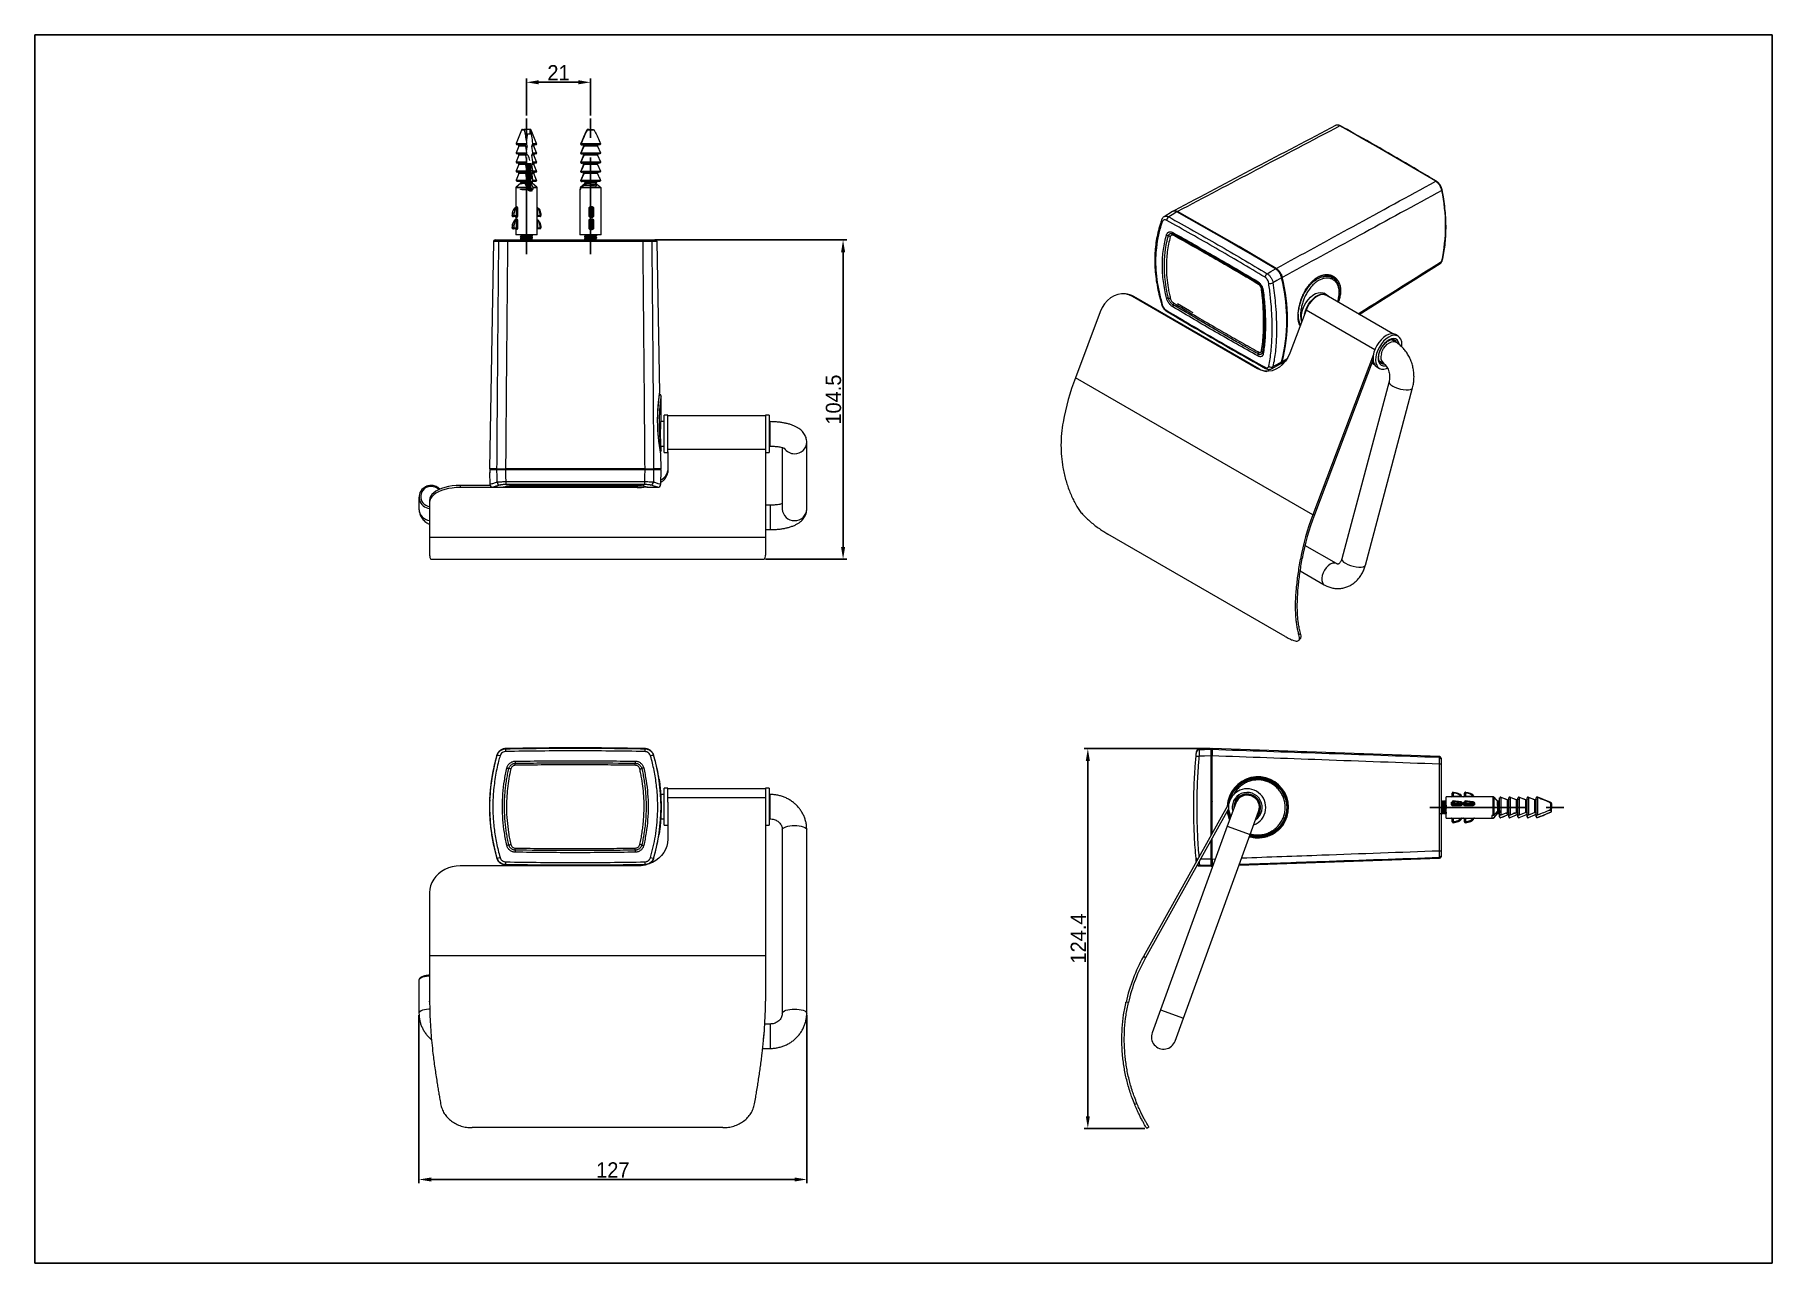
# Model space of a CAD drawing. Header units: millimetres. Extents: x 5295 to 5864, y 1670 to 2073.
import ezdxf

# ---------------------------------------------------------------- set-up
doc = ezdxf.new("R2010")
doc.units = ezdxf.units.MM
doc.linetypes.add('CENTER', pattern=[50.8, 31.75, -6.35, 6.35, -6.35])
doc.layers.add('Center', color=1, linetype='CENTER')
doc.styles.get("Standard").update_dxf_attribs({"font": ''})
doc.styles.get('Standard').set_extended_font_data('Dotum')
doc.dimstyles.new('ISO-25', dxfattribs={"dimtxt": 2.5, "dimasz": 2.5, "dimexe": 1.25, "dimexo": 0.625, "dimtad": 1, "dimzin": 9, "dimdsep": 46, "dimtxsty": 'Standard', "dimcen": 2.5, "dimclrd": 2, "dimclre": 2, "dimclrt": 2, "dimadec": 0, "dimazin": 0, "dimtfac": 1, "dimtmove": 0, "dimatfit": 3, "dimfxl": 0, "dimarcsym": 0})

msp = doc.modelspace()

# ---------------------------------------------------------------- blocks, each defined once
blk = doc.blocks.new('A$C34BC19C4')
at = {"color": 0, "linetype": 'Continuous'}
for p, q in [((0, 0), (0, 604.8)), ((0, 604.8), (855.36, 604.8)), ((855.36, 0), (855.36, 604.8)), ((0, 0), (855.36, 0))]:
    blk.add_line(p, q, dxfattribs=at)
blk = doc.blocks.new('A$C3210630A')
at = {"color": 7, "linetype": 'Continuous', "lineweight": 15}
for p, q in [((9.21, 36.49), (7.45, 32.09)), ((9.49, 36.68), (9.95, 36.68)), ((12, 36.68), (9.95, 36.68)), ((12, 35.18), (10.35, 35.18)), ((12, 35.18), (12, 36.68)), ((12.05, 36.68), (12, 36.68)), ((12.05, 36.68), (12.08, 36.68)), ((14.12, 32.09), (12.36, 36.49)), ((32.96, 36.48), (30.79, 36.48)), ((31.11, 36.67), (30.97, 36.67)), ((31.25, 36.67), (31.11, 36.67)), ((31.25, 36.67), (32.49, 36.67)), ((8.32, 31.26), (7.45, 29.09)), ((10.74, 31.68), (7.73, 31.68)), ((10.74, 28.68), (7.73, 28.68)), ((10.5, 31.26), (10.84, 29.09)), ((10.76, 31.68), (10.88, 31.68)), ((10.76, 28.68), (10.88, 28.68)), ((12.91, 29.09), (12.58, 31.26)), ((12.68, 31.68), (12.8, 31.68)), ((12.68, 28.68), (12.8, 28.68)), ((13.84, 31.68), (12.8, 31.68)), ((13.84, 28.68), (12.8, 28.68)), ((14.12, 29.09), (13.25, 31.26)), ((28.75, 32.08), (35, 32.08)), ((28.75, 29.08), (29.69, 31.26)), ((28.75, 29.08), (35, 29.08)), ((28.85, 31.67), (29.05, 31.67)), ((28.85, 28.67), (29.05, 28.67)), ((34.7, 31.67), (29.05, 31.67)), ((34.7, 28.67), (29.05, 28.67)), ((34.05, 31.26), (29.69, 31.26)), ((34.05, 31.26), (35, 29.08)), ((8.32, 28.26), (7.45, 26.09)), ((8.32, 25.26), (7.45, 23.09)), ((10.74, 25.68), (7.73, 25.68)), ((10.5, 28.26), (10.84, 26.09)), ((10.5, 25.26), (10.84, 23.09)), ((12.91, 26.09), (12.58, 28.26)), ((12.91, 23.09), (12.58, 25.26)), ((12.68, 25.68), (12.8, 25.68)), ((13.84, 25.68), (12.8, 25.68)), ((14.12, 26.09), (13.25, 28.26)), ((14.12, 23.09), (13.25, 25.26)), ((29.49, 28.26), (28.55, 26.08)), ((29.49, 25.26), (28.55, 23.08)), ((28.75, 26.08), (29.69, 28.26)), ((28.75, 26.08), (35, 26.08)), ((28.75, 23.08), (35, 23.08)), ((28.85, 25.67), (29.05, 25.67)), ((34.7, 25.67), (29.05, 25.67)), ((34.05, 28.26), (29.69, 28.26)), ((34.05, 25.26), (29.69, 25.26)), ((34.05, 28.26), (35, 26.08)), ((34.05, 25.26), (35, 23.08)), ((7.29, 17.54), (7.29, 11.17)), ((8.79, 19.01), (7.39, 17.77)), ((8.32, 22.26), (7.45, 20.09)), ((10.74, 22.68), (7.73, 22.68)), ((10.74, 19.68), (7.73, 19.68)), ((8.75, 19.68), (8.79, 19.67)), ((8.79, 19.67), (8.79, 19.65)), ((8.79, 19.15), (8.79, 19.01)), ((9.04, 19.46), (9.04, 19.3)), ((10.91, 17.54), (10.91, 17.18)), ((10.91, 17.18), (12.97, 17.18)), ((12.93, 17.77), (12.32, 19.15)), ((12.4, 19.68), (12.8, 19.68)), ((12.63, 19.15), (12.6, 19.18)), ((14.19, 17.77), (12.63, 19.15)), ((12.68, 22.68), (12.8, 22.68)), ((12.79, 19.3), (12.79, 19.5)), ((13.84, 22.68), (12.8, 22.68)), ((13.84, 19.68), (12.8, 19.68)), ((12.97, 17.18), (12.97, 17.54)), ((14.12, 20.09), (13.25, 22.26)), ((14.29, 2.18), (14.29, 17.54)), ((28.29, 17.17), (28.29, 2.17)), ((28.29, 17.17), (28.57, 17.17)), ((28.38, 17.54), (28.38, 17.17)), ((28.57, 17.17), (28.57, 17.54)), ((35.17, 17.54), (28.57, 17.54)), ((28.68, 17.76), (30.43, 19.15)), ((28.68, 17.76), (35.07, 17.76)), ((28.75, 20.08), (29.69, 22.26)), ((28.75, 20.08), (35, 20.08)), ((28.85, 22.67), (29.05, 22.67)), ((28.85, 19.67), (29.05, 19.67)), ((34.7, 22.67), (29.05, 22.67)), ((34.7, 19.67), (29.05, 19.67)), ((34.05, 22.26), (29.69, 22.26)), ((29.79, 19.15), (29.79, 18.95)), ((30.04, 19.51), (30.04, 19.3)), ((33.54, 19.65), (33.54, 19.67)), ((33.79, 19.3), (33.79, 19.5)), ((35.17, 17.54), (35.17, 17.17)), ((35.17, 17.17), (35.29, 17.17)), ((35.29, 2.17), (35.29, 17.17)), ((6.05, 8.49), (6.2, 8.49)), ((6.48, 8.18), (6.33, 8.18)), ((7.31, 8.18), (6.48, 8.18)), ((6.58, 8.48), (7.5, 8.48)), ((7.29, 8.14), (7.29, 7.17)), ((7.59, 7.88), (7.46, 7.88)), ((7.5, 8.48), (7.5, 10.82)), ((7.5, 10.82), (7.85, 10.82)), ((7.5, 8.48), (7.85, 8.48)), ((7.5, 4.48), (7.5, 6.82)), ((7.5, 6.82), (7.85, 6.82)), ((7.85, 10.82), (7.85, 8.48)), ((7.85, 6.82), (7.85, 4.48)), ((14.34, 11.15), (14.29, 11.17)), ((15.24, 8.18), (14.4, 8.18)), ((14.44, 10.82), (14.44, 8.48)), ((14.44, 8.48), (15.35, 8.48)), ((14.44, 6.82), (14.44, 4.48)), ((31.31, 10.82), (31.57, 10.82)), ((31.31, 8.47), (31.31, 10.82)), ((31.31, 8.47), (31.57, 8.47)), ((31.31, 6.82), (31.57, 6.82)), ((31.31, 4.47), (31.31, 6.82)), ((31.57, 10.82), (31.57, 8.47)), ((31.57, 8.47), (31.65, 8.47)), ((31.57, 6.82), (31.57, 4.47)), ((32.24, 7.87), (31.87, 7.87)), ((31.95, 8.17), (31.88, 8.17)), ((32.35, 8.17), (31.95, 8.17)), ((31.97, 8.49), (32.37, 8.49)), ((32.78, 10.82), (32.78, 8.47)), ((32.78, 6.82), (32.78, 4.47)), ((6.05, 4.49), (6.2, 4.49)), ((6.48, 4.18), (6.33, 4.18)), ((7.31, 4.18), (6.48, 4.18)), ((6.58, 4.48), (7.5, 4.48)), ((7.29, 4.14), (7.29, 2.18)), ((7.52, 2.18), (7.29, 2.18)), ((7.59, 3.88), (7.46, 3.88)), ((7.5, 4.48), (7.85, 4.48)), ((14.29, 2.18), (7.52, 2.18)), ((8.79, 1.65), (8.79, 1.45)), ((8.79, 0.95), (8.79, 0.75)), ((9.04, 2.01), (9.04, 1.8)), ((9.04, 1.31), (9.04, 1.1)), ((9.04, 0.61), (9.04, 0.49)), ((12.54, 2.15), (12.54, 2.18)), ((12.54, 1.45), (12.54, 1.65)), ((12.54, 0.75), (12.54, 0.95)), ((12.77, 0.6), (12.74, 0.61)), ((12.79, 1.8), (12.79, 2)), ((12.79, 1.1), (12.79, 1.3)), ((15.24, 4.18), (14.4, 4.18)), ((14.44, 4.48), (15.35, 4.48)), ((32.05, 2.17), (28.29, 2.17)), ((29.79, 1.65), (29.79, 1.45)), ((29.79, 0.95), (29.79, 0.75)), ((30.04, 2.01), (30.04, 1.8)), ((30.04, 1.31), (30.04, 1.1)), ((30.04, 0.61), (30.04, 0.49)), ((31.31, 4.47), (31.57, 4.47)), ((31.57, 4.47), (31.65, 4.47)), ((32.24, 3.87), (31.87, 3.87)), ((31.95, 4.17), (31.88, 4.17)), ((32.35, 4.17), (31.95, 4.17)), ((31.97, 4.49), (32.37, 4.49)), ((35.29, 2.17), (32.05, 2.17)), ((33.54, 2.15), (33.54, 2.17)), ((33.54, 1.45), (33.54, 1.65)), ((33.54, 0.75), (33.54, 0.95)), ((33.77, 0.6), (33.74, 0.61)), ((33.79, 1.8), (33.79, 2)), ((33.79, 1.1), (33.79, 1.3))]:
    blk.add_line(p, q, dxfattribs=at)
at = {"color": 8, "linetype": 'Continuous', "lineweight": 15}
for p, q in [((10.11, 36.49), (9.21, 36.49)), ((12.36, 36.49), (12.2, 36.49)), ((7.45, 32.09), (10.84, 32.09)), ((7.45, 29.09), (10.84, 29.09)), ((10.5, 31.26), (8.32, 31.26)), ((13.25, 31.26), (12.58, 31.26)), ((12.91, 32.09), (14.12, 32.09)), ((12.91, 29.09), (14.12, 29.09)), ((7.45, 26.09), (10.84, 26.09)), ((7.45, 23.09), (10.84, 23.09)), ((10.5, 28.26), (8.32, 28.26)), ((10.5, 25.26), (8.32, 25.26)), ((10.56, 25.45), (10.49, 25.45)), ((10.5, 25.5), (12.27, 25.5)), ((13.25, 28.26), (12.58, 28.26)), ((13.25, 25.26), (12.58, 25.26)), ((12.91, 26.09), (14.12, 26.09)), ((12.91, 23.09), (14.12, 23.09)), ((10.91, 17.54), (7.29, 17.54)), ((7.39, 17.77), (10.87, 17.77)), ((7.45, 20.09), (10.84, 20.09)), ((10.5, 22.26), (8.32, 22.26)), ((12.63, 19.15), (12.32, 19.15)), ((13.25, 22.26), (12.58, 22.26)), ((12.91, 20.09), (14.12, 20.09)), ((12.93, 17.77), (14.19, 17.77)), ((14.29, 17.54), (12.97, 17.54)), ((14.44, 10.82), (14.29, 10.82)), ((14.44, 8.48), (14.29, 8.48)), ((14.44, 6.82), (14.29, 6.82)), ((32.57, 10.82), (32.78, 10.82)), ((32.57, 6.82), (32.78, 6.82)), ((14.44, 4.48), (14.29, 4.48))]:
    blk.add_line(p, q, dxfattribs=at)
at = {"color": 7, "linetype": 'Continuous', "lineweight": 15, "flags": 128}
for points in [[(9.01, 19.52), (9.03, 19.48), (9.04, 19.46)], [(6.03, 8.49), (6.04, 8.49), (6.05, 8.49)], [(6.48, 8.18), (6.5, 8.18), (6.52, 8.2), (6.54, 8.23), (6.55, 8.26), (6.56, 8.31), (6.57, 8.36), (6.58, 8.42), (6.58, 8.48)], [(15.35, 8.48), (15.35, 8.42), (15.34, 8.36), (15.33, 8.31), (15.32, 8.26), (15.3, 8.23), (15.28, 8.2), (15.26, 8.18), (15.24, 8.18)], [(15.54, 8.49), (15.54, 8.49), (15.52, 8.49)], [(6.03, 4.49), (6.04, 4.49), (6.05, 4.49)], [(6.48, 4.18), (6.5, 4.18), (6.52, 4.2), (6.54, 4.23), (6.55, 4.26), (6.56, 4.31), (6.57, 4.36), (6.58, 4.42), (6.58, 4.48)], [(15.35, 4.48), (15.35, 4.42), (15.34, 4.36), (15.33, 4.31), (15.32, 4.26), (15.3, 4.23), (15.28, 4.2), (15.26, 4.18), (15.24, 4.18)], [(15.54, 4.49), (15.54, 4.49), (15.52, 4.49)]]:
    blk.add_lwpolyline(points, dxfattribs=at)
at = {"color": 7, "linetype": 'Continuous', "lineweight": 15}
for centre, radius, start, end in [((9.49, 36.38), 0.3, 90, 158.1986), ((12.08, 36.38), 0.3, 21.8014, 90), ((7.73, 31.98), 0.3, 158.1986, 270), ((7.73, 28.98), 0.3, 158.1986, 270), ((8.04, 31.38), 0.3, 338.1986, 90), ((8.04, 28.38), 0.3, 338.1986, 90), ((13.53, 31.38), 0.3, 90, 201.8014), ((13.53, 28.38), 0.3, 90, 201.8014), ((13.84, 31.98), 0.3, 270, 21.8014), ((13.84, 28.98), 0.3, 270, 21.8014), ((7.73, 25.98), 0.3, 158.1986, 270), ((7.73, 22.98), 0.3, 158.1986, 270), ((8.04, 25.38), 0.3, 338.1986, 90), ((13.53, 25.38), 0.3, 90, 201.8014), ((13.84, 25.98), 0.3, 270, 21.8014), ((13.84, 22.98), 0.3, 270, 21.8014), ((7.59, 17.54), 0.3, 131.6335, 180), ((7.73, 19.98), 0.3, 158.1986, 270), ((8.04, 22.38), 0.3, 338.1986, 90), ((12.83, 19.38), 0.3, 97.4862, 131.6823), ((13.53, 22.38), 0.3, 90, 201.8014), ((13.84, 19.98), 0.3, 270, 21.8014), ((13.99, 17.54), 0.3, 0, 48.3665), ((7.16, 11.43), 0.3, 287.7379, 0.5534), ((7.29, 11.42), 0.295, 289.3366, 1.9518), ((37.19, 11.3), 5.32, 178.6197, 181.7248), ((33.25, 11.4), 1.02, 178.1892, 194.6106), ((6.33, 8.48), 0.3, 177.1691, 180), ((6.34, 8.47), 0.292, 175.2322, 267.8473), ((6.49, 8.47), 0.292, 175.2322, 267.8473), ((5.99, -1.23), 9.72, 86.5116, 88.7944), ((7.16, 7.88), 0.293, 358.6146, 88.5441), ((7.16, 7.43), 0.3, 287.7379, 0.5534), ((7.3, 7.89), 0.288, 357.5436, 87.3123), ((7.29, 7.42), 0.295, 289.3366, 1.9518), ((15.24, 8.48), 0.3, 270, 2.8309), ((31.9, 6.64), 1.85, 87.8291, 97.8095), ((31.95, 8.47), 0.3, 179.916, 269.9158), ((35.01, 7.95), 3.14, 175.8923, 181.3671), ((37.19, 7.3), 5.32, 178.6197, 181.7248), ((30.9, 8.41), 1.07, 347.3394, 4.3603), ((32.85, 7.95), 0.615, 158.4295, 186.8834), ((33.25, 7.4), 1.02, 178.1892, 194.6106), ((31.3, 8.41), 1.07, 347.3394, 4.3603), ((32.35, 8.47), 0.3, 270, 0.232), ((6.33, 4.48), 0.3, 177.1691, 180), ((6.34, 4.47), 0.292, 175.2322, 267.8473), ((6.49, 4.47), 0.292, 175.2322, 267.8473), ((5.99, -5.23), 9.72, 86.5116, 88.7944), ((7.16, 3.88), 0.293, 358.6146, 88.5441), ((7.3, 3.89), 0.288, 357.5436, 87.3123), ((15.24, 4.48), 0.3, 270, 2.8309), ((31.9, 2.64), 1.85, 87.8291, 97.8095), ((31.95, 4.47), 0.3, 179.916, 269.9158), ((35.01, 3.95), 3.14, 175.8923, 181.3671), ((30.9, 4.41), 1.07, 347.3394, 4.3603), ((32.85, 3.95), 0.615, 158.4295, 186.8834), ((31.3, 4.41), 1.07, 347.3394, 4.3603), ((32.35, 4.47), 0.3, 270, 0.232)]:
    blk.add_arc(centre, radius, start, end, dxfattribs=at)
at = {"color": 8, "linetype": 'Continuous', "lineweight": 15}
for centre, radius, start, end in [((15.33, 9.97), 1.49, 270.6933, 278.1078), ((32.44, 7.27), 1.22, 80.4583, 93.491), ((15.33, 5.97), 1.49, 270.6933, 278.1078), ((32.44, 3.27), 1.22, 80.4583, 93.491)]:
    blk.add_arc(centre, radius, start, end, dxfattribs=at)
at = {"color": 7, "linetype": 'Continuous', "lineweight": 15}
for points, knots in [([(9.95, 36.68), (9.96, 36.68), (9.99, 36.67), (10.05, 36.64), (10.1, 36.56), (10.11, 36.51), (10.11, 36.49)], [0, 0, 0, 0, 0.133829, 0.620556, 0.872451, 1, 1, 1, 1]), ([(10.11, 36.49), (10.17, 36.17), (10.3, 35.54), (10.51, 34.23), (10.69, 33.08), (10.82, 32.25), (10.84, 32.09)], [0, 0, 0, 0, 0.221564, 0.44372, 0.889151, 1, 1, 1, 1]), ([(11.14, 35.18), (11.08, 34.84), (10.95, 34.02), (10.82, 33.19), (10.75, 32.71)], [0, 0, 0, 0, 0.417805, 1, 1, 1, 1]), ([(12.2, 36.49), (12.2, 36.49), (12.19, 36.52), (12.18, 36.55), (12.16, 36.6), (12.11, 36.66), (12.07, 36.67), (12.05, 36.68)], [0, 0, 0, 0, 0.025596, 0.19508, 0.24725, 0.564914, 1, 1, 1, 1]), ([(12.91, 32.09), (12.79, 32.91), (12.56, 34.39), (12.31, 35.84), (12.2, 36.49)], [0, 0, 0, 0, 0.551068, 1, 1, 1, 1]), ([(30.55, 36.48), (30.49, 36.38), (30.09, 35.62), (29.43, 34.15), (28.85, 32.77), (28.55, 32.08)], [0, 0, 0, 0, 0.070185, 0.534706, 1, 1, 1, 1]), ([(28.75, 32.08), (29.1, 32.9), (29.59, 34.05), (30.27, 35.52), (30.61, 36.16), (30.79, 36.48)], [0, 0, 0, 0, 0.548068, 0.773865, 1, 1, 1, 1]), ([(30.97, 36.67), (30.94, 36.67), (30.86, 36.67), (30.74, 36.64), (30.63, 36.58), (30.57, 36.53), (30.55, 36.49), (30.55, 36.48)], [0, 0, 0, 0, 0.176979, 0.522801, 0.753282, 0.949342, 1, 1, 1, 1]), ([(30.79, 36.48), (30.8, 36.5), (30.84, 36.56), (30.95, 36.63), (31.1, 36.67), (31.21, 36.67), (31.25, 36.67)], [0, 0, 0, 0, 0.127367, 0.372978, 0.727811, 1, 1, 1, 1]), ([(32.49, 36.67), (32.52, 36.67), (32.63, 36.67), (32.78, 36.64), (32.91, 36.56), (32.95, 36.5), (32.96, 36.48)], [0, 0, 0, 0, 0.133829, 0.620556, 0.872451, 1, 1, 1, 1]), ([(32.96, 36.48), (33.13, 36.17), (33.47, 35.54), (34.07, 34.23), (34.58, 33.08), (34.93, 32.25), (35, 32.08)], [0, 0, 0, 0, 0.221564, 0.44372, 0.889151, 1, 1, 1, 1]), ([(10.5, 31.26), (10.5, 31.27), (10.5, 31.3), (10.49, 31.36), (10.5, 31.46), (10.51, 31.54), (10.54, 31.61), (10.57, 31.66), (10.6, 31.68), (10.62, 31.68), (10.62, 31.68)], [0, 0, 0, 0, 0.010378, 0.17498, 0.324274, 0.471755, 0.629142, 0.803258, 0.994183, 1, 1, 1, 1]), ([(10.5, 28.26), (10.5, 28.27), (10.5, 28.3), (10.49, 28.36), (10.5, 28.46), (10.51, 28.54), (10.54, 28.61), (10.57, 28.66), (10.6, 28.68), (10.62, 28.68), (10.62, 28.68)], [0, 0, 0, 0, 0.010378, 0.17498, 0.324274, 0.471755, 0.629142, 0.803258, 0.994183, 1, 1, 1, 1]), ([(11.93, 26.53), (11.55, 27.73), (11.08, 29.19), (10.62, 28.24), (10.54, 28.07)], [0, 0, 0, 0, 0.819149, 1, 1, 1, 1]), ([(10.84, 32.09), (10.85, 32.07), (10.85, 32.04), (10.85, 31.97), (10.85, 31.89), (10.83, 31.8), (10.81, 31.73), (10.77, 31.68), (10.75, 31.68), (10.74, 31.68)], [0, 0, 0, 0, 0.084724, 0.179843, 0.339851, 0.499733, 0.663165, 0.835664, 1, 1, 1, 1]), ([(10.84, 29.09), (10.85, 29.07), (10.85, 29.04), (10.85, 28.97), (10.85, 28.89), (10.83, 28.8), (10.81, 28.73), (10.77, 28.68), (10.75, 28.68), (10.74, 28.68)], [0, 0, 0, 0, 0.084724, 0.179843, 0.339851, 0.499733, 0.663165, 0.835664, 1, 1, 1, 1]), ([(10.99, 31.26), (10.93, 30.9), (10.85, 30.38), (10.77, 29.86), (10.75, 29.71)], [0, 0, 0, 0, 0.698605, 1, 1, 1, 1]), ([(10.99, 31.26), (10.99, 31.27), (10.99, 31.31), (11, 31.39), (10.99, 31.46), (10.98, 31.53), (10.96, 31.6), (10.93, 31.66), (10.9, 31.67), (10.88, 31.68), (10.88, 31.68)], [0, 0, 0, 0, 0.0458255, 0.2077671, 0.3587586, 0.4275108, 0.6015781, 0.7751644, 0.961118, 1, 1, 1, 1]), ([(10.99, 28.26), (10.99, 28.27), (10.99, 28.31), (11, 28.39), (10.99, 28.46), (10.98, 28.53), (10.96, 28.6), (10.93, 28.66), (10.9, 28.67), (10.88, 28.68), (10.88, 28.68)], [0, 0, 0, 0, 0.045825, 0.207767, 0.358759, 0.427511, 0.601578, 0.775164, 0.961118, 1, 1, 1, 1]), ([(12.68, 31.68), (12.68, 31.67), (12.66, 31.67), (12.62, 31.64), (12.59, 31.56), (12.57, 31.47), (12.56, 31.37), (12.57, 31.3), (12.57, 31.27), (12.58, 31.26)], [0, 0, 0, 0, 0.097273, 0.292654, 0.486369, 0.666656, 0.828898, 0.980059, 1, 1, 1, 1]), ([(12.68, 28.68), (12.68, 28.67), (12.66, 28.67), (12.62, 28.64), (12.59, 28.56), (12.57, 28.47), (12.56, 28.37), (12.57, 28.3), (12.57, 28.27), (12.58, 28.26)], [0, 0, 0, 0, 0.097273, 0.292654, 0.486369, 0.666656, 0.828898, 0.980059, 1, 1, 1, 1]), ([(12.8, 31.68), (12.82, 31.68), (12.84, 31.69), (12.88, 31.74), (12.91, 31.82), (12.92, 31.91), (12.92, 32), (12.92, 32.05), (12.91, 32.08), (12.91, 32.09)], [0, 0, 0, 0, 0.183485, 0.373192, 0.554244, 0.72489, 0.820724, 0.983017, 1, 1, 1, 1]), ([(12.8, 28.68), (12.82, 28.68), (12.84, 28.69), (12.88, 28.74), (12.91, 28.82), (12.92, 28.91), (12.92, 29), (12.92, 29.05), (12.91, 29.08), (12.91, 29.09)], [0, 0, 0, 0, 0.183485, 0.373192, 0.554244, 0.72489, 0.820724, 0.983017, 1, 1, 1, 1]), ([(28.55, 32.08), (28.54, 32.05), (28.53, 31.99), (28.54, 31.9), (28.58, 31.81), (28.64, 31.74), (28.74, 31.69), (28.81, 31.67), (28.85, 31.67), (28.85, 31.67)], [0, 0, 0, 0, 0.152598, 0.314169, 0.474335, 0.638043, 0.809184, 0.989744, 1, 1, 1, 1]), ([(28.55, 29.08), (28.54, 29.05), (28.53, 28.99), (28.54, 28.9), (28.58, 28.81), (28.64, 28.74), (28.74, 28.69), (28.81, 28.67), (28.85, 28.67), (28.85, 28.67)], [0, 0, 0, 0, 0.152598, 0.314169, 0.474335, 0.638043, 0.809184, 0.989744, 1, 1, 1, 1]), ([(29.49, 31.26), (29.33, 30.9), (29.01, 30.18), (28.71, 29.45), (28.55, 29.08)], [0, 0, 0, 0, 0.499977, 1, 1, 1, 1]), ([(29.05, 31.67), (29.04, 31.67), (29, 31.67), (28.92, 31.69), (28.82, 31.75), (28.75, 31.84), (28.72, 31.93), (28.73, 32.02), (28.74, 32.07), (28.75, 32.08)], [0, 0, 0, 0, 0.014432, 0.20953, 0.401041, 0.581784, 0.750593, 0.911231, 1, 1, 1, 1]), ([(29.05, 28.67), (29.04, 28.67), (29, 28.67), (28.92, 28.69), (28.82, 28.75), (28.75, 28.84), (28.72, 28.93), (28.73, 29.02), (28.74, 29.07), (28.75, 29.08)], [0, 0, 0, 0, 0.014432, 0.20953, 0.401041, 0.581784, 0.750593, 0.911231, 1, 1, 1, 1]), ([(29.49, 31.26), (29.49, 31.27), (29.51, 31.31), (29.52, 31.38), (29.5, 31.46), (29.47, 31.53), (29.41, 31.6), (29.32, 31.65), (29.24, 31.67), (29.19, 31.67), (29.19, 31.67)], [0, 0, 0, 0, 0.0458255, 0.2077671, 0.3587586, 0.4275108, 0.6015781, 0.7751644, 0.961118, 1, 1, 1, 1]), ([(29.49, 28.26), (29.49, 28.27), (29.51, 28.31), (29.52, 28.38), (29.5, 28.46), (29.47, 28.53), (29.41, 28.6), (29.32, 28.65), (29.24, 28.67), (29.19, 28.67), (29.19, 28.67)], [0, 0, 0, 0, 0.045825, 0.207767, 0.358759, 0.427511, 0.601578, 0.775164, 0.961118, 1, 1, 1, 1]), ([(29.39, 31.67), (29.39, 31.67), (29.43, 31.67), (29.51, 31.66), (29.61, 31.6), (29.68, 31.53), (29.72, 31.44), (29.72, 31.35), (29.7, 31.29), (29.69, 31.26)], [0, 0, 0, 0, 0.011379, 0.207261, 0.407026, 0.550454, 0.702586, 0.855025, 1, 1, 1, 1]), ([(29.39, 28.67), (29.39, 28.67), (29.43, 28.67), (29.51, 28.66), (29.61, 28.6), (29.68, 28.53), (29.72, 28.44), (29.72, 28.35), (29.7, 28.29), (29.69, 28.26)], [0, 0, 0, 0, 0.011379, 0.207261, 0.407026, 0.550454, 0.702586, 0.855025, 1, 1, 1, 1]), ([(34.05, 31.26), (34.05, 31.26), (34.04, 31.3), (34.02, 31.36), (34.04, 31.46), (34.08, 31.54), (34.15, 31.61), (34.25, 31.66), (34.32, 31.67), (34.36, 31.67), (34.36, 31.67)], [0, 0, 0, 0, 0.010378, 0.17498, 0.324274, 0.471755, 0.629142, 0.803258, 0.994183, 1, 1, 1, 1]), ([(34.05, 28.26), (34.05, 28.26), (34.04, 28.3), (34.02, 28.36), (34.04, 28.46), (34.08, 28.54), (34.15, 28.61), (34.25, 28.66), (34.32, 28.67), (34.36, 28.67), (34.36, 28.67)], [0, 0, 0, 0, 0.010378, 0.17498, 0.324274, 0.471755, 0.629142, 0.803258, 0.994183, 1, 1, 1, 1]), ([(35, 32.08), (35.01, 32.07), (35.02, 32.03), (35.03, 31.97), (35.01, 31.88), (34.97, 31.8), (34.9, 31.73), (34.8, 31.68), (34.74, 31.68), (34.7, 31.67)], [0, 0, 0, 0, 0.084724, 0.179843, 0.339851, 0.499733, 0.663165, 0.835664, 1, 1, 1, 1]), ([(35, 29.08), (35.01, 29.07), (35.02, 29.03), (35.03, 28.97), (35.01, 28.88), (34.97, 28.8), (34.9, 28.73), (34.8, 28.68), (34.74, 28.68), (34.7, 28.67)], [0, 0, 0, 0, 0.0847239, 0.1798428, 0.3398505, 0.4997332, 0.6631649, 0.8356635, 1, 1, 1, 1]), ([(10.5, 25.26), (10.5, 25.27), (10.5, 25.3), (10.49, 25.36), (10.5, 25.46), (10.51, 25.54), (10.54, 25.61), (10.57, 25.66), (10.6, 25.68), (10.62, 25.68), (10.62, 25.68)], [0, 0, 0, 0, 0.010378, 0.17498, 0.324274, 0.471755, 0.629142, 0.803258, 0.994183, 1, 1, 1, 1]), ([(12.26, 25.16), (12.19, 25.15), (12.02, 25.13), (11.57, 25.1), (11.04, 25.06), (10.69, 25.04), (10.54, 25.03)], [0, 0, 0, 0, 0.193154, 0.48431, 0.775468, 1, 1, 1, 1]), ([(10.56, 24.91), (10.76, 24.92), (11.2, 24.95), (11.83, 24.99), (12.25, 25.02), (12.36, 25.03), (12.36, 25.03)], [0, 0, 0, 0, 0.283326, 0.635188, 0.987093, 1, 1, 1, 1]), ([(10.59, 24.71), (10.78, 24.73), (11.21, 24.75), (11.83, 24.79), (12.25, 24.82), (12.36, 24.83), (12.36, 24.83)], [0, 0, 0, 0, 0.272529, 0.629753, 0.987019, 1, 1, 1, 1]), ([(10.61, 24.59), (10.8, 24.6), (11.19, 24.63), (11.72, 24.67), (12.1, 24.7), (12.22, 24.71), (12.26, 24.72)], [0, 0, 0, 0, 0.286789, 0.588507, 0.890228, 1, 1, 1, 1]), ([(12.27, 24.47), (12.27, 24.47), (12.18, 24.45), (11.86, 24.43), (11.35, 24.39), (10.91, 24.36), (10.68, 24.35), (10.65, 24.35)], [0, 0, 0, 0, 0.023105, 0.330519, 0.637921, 0.945332, 1, 1, 1, 1]), ([(10.67, 24.22), (10.82, 24.23), (11.15, 24.25), (11.65, 24.28), (12.08, 24.3), (12.28, 24.32), (12.36, 24.33)], [0, 0, 0, 0, 0.230471, 0.508467, 0.786364, 1, 1, 1, 1]), ([(10.7, 24.02), (10.84, 24.03), (11.16, 24.05), (11.65, 24.08), (12.11, 24.11), (12.47, 24.14), (12.61, 24.16), (12.67, 24.17)], [0, 0, 0, 0, 0.1619, 0.371449, 0.580923, 0.790468, 1, 1, 1, 1]), ([(10.72, 23.89), (10.79, 23.9), (11.05, 23.91), (11.51, 23.94), (11.98, 23.98), (12.18, 24), (12.26, 24.01)], [0, 0, 0, 0, 0.1129875, 0.4320686, 0.7511497, 1, 1, 1, 1]), ([(10.84, 26.09), (10.85, 26.07), (10.85, 26.04), (10.85, 25.97), (10.85, 25.89), (10.83, 25.8), (10.81, 25.73), (10.77, 25.68), (10.75, 25.68), (10.74, 25.68)], [0, 0, 0, 0, 0.084724, 0.179843, 0.339851, 0.499733, 0.663165, 0.835664, 1, 1, 1, 1]), ([(10.84, 23.09), (10.85, 23.07), (10.85, 23.04), (10.85, 22.97), (10.85, 22.89), (10.83, 22.8), (10.81, 22.73), (10.77, 22.68), (10.75, 22.68), (10.74, 22.68)], [0, 0, 0, 0, 0.084724, 0.179843, 0.339851, 0.499733, 0.663165, 0.835664, 1, 1, 1, 1]), ([(12.26, 23.77), (12.21, 23.77), (12.07, 23.75), (11.66, 23.72), (11.18, 23.69), (10.87, 23.67), (10.75, 23.66)], [0, 0, 0, 0, 0.1592407, 0.4850772, 0.8109155, 1, 1, 1, 1]), ([(10.75, 22.82), (10.82, 22.83), (11.07, 22.84), (11.5, 22.87), (11.97, 22.9), (12.27, 22.92), (12.37, 22.93), (12.38, 22.93)], [0, 0, 0, 0, 0.108704, 0.3979289, 0.6870971, 0.9762498, 1, 1, 1, 1]), ([(10.78, 23.53), (10.85, 23.53), (11.1, 23.54), (11.54, 23.57), (12, 23.6), (12.29, 23.62), (12.38, 23.63), (12.38, 23.63)], [0, 0, 0, 0, 0.119515, 0.412803, 0.70619, 0.99956, 1, 1, 1, 1]), ([(12.51, 23.14), (12.52, 23.13), (12.53, 23.12), (12.33, 23.08), (11.96, 23.05), (11.44, 23.01), (11.03, 22.98), (10.82, 22.97), (10.8, 22.97)], [0, 0, 0, 0, 0.115732, 0.33224, 0.548755, 0.765263, 0.981777, 1, 1, 1, 1]), ([(10.81, 23.33), (10.87, 23.33), (11.12, 23.34), (11.54, 23.37), (12, 23.4), (12.29, 23.42), (12.38, 23.43), (12.38, 23.43)], [0, 0, 0, 0, 0.104657, 0.402916, 0.701274, 0.999615, 1, 1, 1, 1]), ([(10.83, 23.19), (10.98, 23.2), (11.32, 23.22), (11.81, 23.26), (12.15, 23.29), (12.25, 23.3), (12.26, 23.3)], [0, 0, 0, 0, 0.2548885, 0.5947138, 0.9345415, 1, 1, 1, 1]), ([(12.68, 25.68), (12.68, 25.67), (12.66, 25.67), (12.62, 25.64), (12.59, 25.56), (12.57, 25.47), (12.56, 25.37), (12.57, 25.3), (12.57, 25.27), (12.58, 25.26)], [0, 0, 0, 0, 0.097273, 0.292654, 0.486369, 0.666656, 0.828898, 0.980059, 1, 1, 1, 1]), ([(12.8, 25.68), (12.82, 25.68), (12.84, 25.69), (12.88, 25.74), (12.91, 25.82), (12.92, 25.91), (12.92, 26), (12.92, 26.05), (12.91, 26.08), (12.91, 26.09)], [0, 0, 0, 0, 0.183485, 0.373192, 0.554244, 0.72489, 0.820724, 0.983017, 1, 1, 1, 1]), ([(12.8, 22.68), (12.82, 22.68), (12.84, 22.69), (12.88, 22.74), (12.91, 22.82), (12.92, 22.91), (12.92, 23), (12.92, 23.05), (12.91, 23.08), (12.91, 23.09)], [0, 0, 0, 0, 0.183485, 0.373192, 0.554244, 0.72489, 0.820724, 0.983017, 1, 1, 1, 1]), ([(28.55, 26.08), (28.54, 26.05), (28.53, 25.99), (28.54, 25.9), (28.58, 25.81), (28.64, 25.74), (28.74, 25.69), (28.81, 25.67), (28.85, 25.67), (28.85, 25.67)], [0, 0, 0, 0, 0.152598, 0.314169, 0.474335, 0.638043, 0.809184, 0.989744, 1, 1, 1, 1]), ([(28.55, 23.08), (28.54, 23.05), (28.53, 22.99), (28.54, 22.9), (28.58, 22.81), (28.64, 22.74), (28.74, 22.69), (28.81, 22.67), (28.85, 22.67), (28.85, 22.67)], [0, 0, 0, 0, 0.152598, 0.314169, 0.474335, 0.638043, 0.809184, 0.989744, 1, 1, 1, 1]), ([(29.05, 25.67), (29.04, 25.67), (29, 25.67), (28.92, 25.69), (28.82, 25.75), (28.75, 25.84), (28.72, 25.93), (28.73, 26.02), (28.74, 26.07), (28.75, 26.08)], [0, 0, 0, 0, 0.014432, 0.20953, 0.401041, 0.581784, 0.750593, 0.911231, 1, 1, 1, 1]), ([(29.05, 22.67), (29.04, 22.67), (29, 22.67), (28.92, 22.69), (28.82, 22.75), (28.75, 22.84), (28.72, 22.93), (28.73, 23.02), (28.74, 23.07), (28.75, 23.08)], [0, 0, 0, 0, 0.014432, 0.20953, 0.401041, 0.581784, 0.750593, 0.911231, 1, 1, 1, 1]), ([(28.75, 23.08), (28.9, 23.45), (29.21, 24.18), (29.53, 24.9), (29.69, 25.26)], [0, 0, 0, 0, 0.499977, 1, 1, 1, 1]), ([(29.49, 25.26), (29.49, 25.27), (29.51, 25.31), (29.52, 25.38), (29.5, 25.46), (29.47, 25.53), (29.41, 25.6), (29.32, 25.65), (29.24, 25.67), (29.19, 25.67), (29.19, 25.67)], [0, 0, 0, 0, 0.045825, 0.207767, 0.358759, 0.427511, 0.601578, 0.775164, 0.961118, 1, 1, 1, 1]), ([(29.39, 25.67), (29.39, 25.67), (29.43, 25.67), (29.51, 25.66), (29.61, 25.6), (29.68, 25.53), (29.72, 25.44), (29.72, 25.35), (29.7, 25.29), (29.69, 25.26)], [0, 0, 0, 0, 0.011379, 0.207261, 0.407026, 0.550454, 0.702586, 0.855025, 1, 1, 1, 1]), ([(34.05, 25.26), (34.05, 25.26), (34.04, 25.3), (34.02, 25.36), (34.04, 25.46), (34.08, 25.54), (34.15, 25.61), (34.25, 25.66), (34.32, 25.67), (34.36, 25.67), (34.36, 25.67)], [0, 0, 0, 0, 0.010378, 0.17498, 0.324274, 0.471755, 0.629142, 0.803258, 0.994183, 1, 1, 1, 1]), ([(35, 26.08), (35.01, 26.07), (35.02, 26.03), (35.03, 25.97), (35.01, 25.88), (34.97, 25.8), (34.9, 25.73), (34.8, 25.68), (34.74, 25.68), (34.7, 25.67)], [0, 0, 0, 0, 0.084724, 0.179843, 0.339851, 0.499733, 0.663165, 0.835664, 1, 1, 1, 1]), ([(35, 23.08), (35.01, 23.07), (35.02, 23.03), (35.03, 22.97), (35.01, 22.88), (34.97, 22.8), (34.9, 22.73), (34.8, 22.68), (34.74, 22.68), (34.7, 22.67)], [0, 0, 0, 0, 0.084724, 0.179843, 0.339851, 0.499733, 0.663165, 0.835664, 1, 1, 1, 1]), ([(8.84, 19.64), (8.8, 19.65), (8.76, 19.66), (8.84, 19.67), (8.85, 19.68)], [0, 0, 0, 0, 0.8575335, 1, 1, 1, 1]), ([(10.91, 17.23), (11.19, 16.95), (11.7, 16.43), (12.5, 16.67), (12.83, 16.67), (12.76, 16.74), (12.29, 16.78), (11.52, 16.84), (10.6, 16.89), (9.71, 16.94), (9.04, 16.99), (8.73, 17.04), (8.83, 17.09), (9.33, 17.14), (10.13, 17.19), (11.05, 17.24), (11.88, 17.29), (12.21, 17.32), (12.36, 17.33)], [0, 0, 0, 0, 0.076267, 0.138871, 0.201474, 0.264077, 0.326681, 0.389286, 0.45189, 0.514494, 0.577097, 0.6397, 0.702304, 0.764908, 0.827512, 0.890116, 0.95272, 1, 1, 1, 1]), ([(8.82, 19.15), (8.81, 19.15), (8.75, 19.18), (9.05, 19.21), (9.69, 19.26), (10.57, 19.31), (11.5, 19.36), (12.27, 19.42), (12.76, 19.46), (12.76, 19.5), (12.76, 19.51)], [0, 0, 0, 0, 0.032916, 0.173094, 0.313271, 0.453449, 0.593628, 0.733808, 0.873988, 1, 1, 1, 1]), ([(8.79, 19.64), (8.84, 19.62), (8.91, 19.57), (8.99, 19.53), (9.02, 19.51)], [0, 0, 0, 0, 0.547291, 1, 1, 1, 1]), ([(9.05, 19.31), (9.01, 19.28), (8.92, 19.24), (8.84, 19.19), (8.8, 19.16)], [0, 0, 0, 0, 0.499876, 1, 1, 1, 1]), ([(8.8, 18.96), (8.87, 18.98), (9.01, 19.01), (9.7, 19.06), (10.57, 19.11), (11.5, 19.16), (12.27, 19.22), (12.74, 19.26), (12.74, 19.29), (12.74, 19.3)], [0, 0, 0, 0, 0.149546, 0.29909, 0.448633, 0.598179, 0.747727, 0.897275, 1, 1, 1, 1]), ([(9.06, 19.51), (9.06, 19.51), (9.04, 19.53), (9.24, 19.56), (9.61, 19.6), (10.12, 19.64), (10.7, 19.68), (11.3, 19.71), (11.83, 19.75), (12.16, 19.78), (12.25, 19.79), (12.27, 19.8)], [0, 0, 0, 0, 0.066242, 0.196793, 0.327346, 0.457898, 0.58845, 0.719001, 0.849552, 0.980103, 1, 1, 1, 1]), ([(12.26, 19.58), (12.19, 19.58), (12.02, 19.55), (11.57, 19.52), (10.99, 19.48), (10.39, 19.45), (9.84, 19.41), (9.4, 19.37), (9.12, 19.34), (9.08, 19.32), (9.07, 19.31)], [0, 0, 0, 0, 0.091546, 0.227658, 0.36377, 0.499879, 0.635991, 0.772101, 0.908216, 1, 1, 1, 1]), ([(10.2, 19.43), (10.2, 19.43), (10.2, 19.46), (10.21, 19.51), (10.23, 19.59), (10.27, 19.65), (10.31, 19.67), (10.33, 19.68), (10.33, 19.68)], [0, 0, 0, 0, 0.005871, 0.168479, 0.390736, 0.672011, 0.956816, 1, 1, 1, 1]), ([(10.24, 19.15), (10.36, 18.9), (10.57, 18.46), (10.78, 17.98), (10.87, 17.77)], [0, 0, 0, 0, 0.555879, 1, 1, 1, 1]), ([(10.33, 18.95), (10.38, 18.95), (10.6, 18.97), (11.06, 19), (11.62, 19.04), (12.05, 19.07), (12.2, 19.09), (12.26, 19.09)], [0, 0, 0, 0, 0.061029, 0.324245, 0.587456, 0.850674, 1, 1, 1, 1]), ([(12.27, 18.88), (12.26, 18.88), (12.18, 18.87), (11.86, 18.84), (11.34, 18.81), (10.83, 18.77), (10.53, 18.75), (10.43, 18.75)], [0, 0, 0, 0, 0.023409, 0.2989, 0.5744, 0.849896, 1, 1, 1, 1]), ([(10.49, 18.61), (10.78, 18.63), (11.36, 18.66), (12.05, 18.7), (12.28, 18.72), (12.35, 18.73)], [0, 0, 0, 0, 0.3946625, 0.8177042, 1, 1, 1, 1]), ([(10.5, 22.26), (10.5, 22.27), (10.5, 22.3), (10.49, 22.36), (10.5, 22.46), (10.51, 22.54), (10.54, 22.61), (10.57, 22.66), (10.6, 22.68), (10.62, 22.68), (10.62, 22.68)], [0, 0, 0, 0, 0.010378, 0.17498, 0.324274, 0.471755, 0.629142, 0.803258, 0.994183, 1, 1, 1, 1]), ([(10.5, 22.46), (10.68, 22.48), (11.05, 22.5), (11.6, 22.54), (12.03, 22.57), (12.2, 22.59), (12.26, 22.6)], [0, 0, 0, 0, 0.254595, 0.540345, 0.826096, 1, 1, 1, 1]), ([(12.28, 22.38), (12.27, 22.38), (12.2, 22.37), (11.89, 22.35), (11.38, 22.31), (10.88, 22.28), (10.6, 22.26), (10.5, 22.25)], [0, 0, 0, 0, 0.004743, 0.289809, 0.574884, 0.85995, 1, 1, 1, 1]), ([(10.5, 22.26), (10.56, 21.9), (10.68, 21.18), (10.79, 20.45), (10.84, 20.09)], [0, 0, 0, 0, 0.499968, 1, 1, 1, 1]), ([(10.5, 22.11), (10.72, 22.12), (11.24, 22.15), (11.95, 22.19), (12.24, 22.22), (12.35, 22.23)], [0, 0, 0, 0, 0.313588, 0.737271, 1, 1, 1, 1]), ([(10.56, 21.91), (10.76, 21.92), (11.26, 21.95), (11.95, 21.99), (12.24, 22.02), (12.35, 22.03)], [0, 0, 0, 0, 0.293621, 0.72963, 1, 1, 1, 1]), ([(10.58, 21.77), (10.67, 21.77), (10.95, 21.79), (11.44, 21.82), (11.95, 21.86), (12.32, 21.9), (12.51, 21.93), (12.51, 21.94), (12.51, 21.95)], [0, 0, 0, 0, 0.096214, 0.30859, 0.52096, 0.733332, 0.9457, 1, 1, 1, 1]), ([(10.59, 18.41), (10.84, 18.43), (11.39, 18.46), (12.05, 18.5), (12.28, 18.52), (12.35, 18.53)], [0, 0, 0, 0, 0.367495, 0.809523, 1, 1, 1, 1]), ([(12.26, 21.68), (12.22, 21.68), (12.09, 21.66), (11.69, 21.63), (11.16, 21.59), (10.79, 21.57), (10.62, 21.56)], [0, 0, 0, 0, 0.130239, 0.432953, 0.735661, 1, 1, 1, 1]), ([(10.64, 21.42), (10.77, 21.42), (11.19, 21.45), (11.86, 21.49), (12.21, 21.52), (12.36, 21.53)], [0, 0, 0, 0, 0.193297, 0.645925, 1, 1, 1, 1]), ([(10.65, 18.27), (10.7, 18.28), (10.95, 18.29), (11.4, 18.32), (11.92, 18.36), (12.16, 18.38), (12.28, 18.4)], [0, 0, 0, 0, 0.0839372, 0.3912465, 0.6985469, 1, 1, 1, 1]), ([(10.67, 21.22), (10.79, 21.23), (11.2, 21.25), (11.92, 21.29), (12.31, 21.32), (12.5, 21.34)], [0, 0, 0, 0, 0.163912, 0.581958, 1, 1, 1, 1]), ([(10.69, 21.08), (10.86, 21.09), (11.23, 21.11), (11.74, 21.15), (12.11, 21.17), (12.23, 21.19), (12.26, 21.2)], [0, 0, 0, 0, 0.267381, 0.582483, 0.897583, 1, 1, 1, 1]), ([(12.27, 20.98), (12.17, 20.97), (11.96, 20.95), (11.47, 20.91), (11.03, 20.89), (10.78, 20.87), (10.72, 20.87)], [0, 0, 0, 0, 0.270526, 0.590599, 0.910677, 1, 1, 1, 1]), ([(10.84, 20.09), (10.85, 20.07), (10.85, 20.04), (10.85, 19.97), (10.85, 19.89), (10.83, 19.8), (10.81, 19.73), (10.77, 19.68), (10.75, 19.68), (10.74, 19.68)], [0, 0, 0, 0, 0.084724, 0.179843, 0.339851, 0.499733, 0.663165, 0.835664, 1, 1, 1, 1]), ([(12.26, 18.18), (12.21, 18.18), (12.07, 18.16), (11.66, 18.13), (11.17, 18.09), (10.86, 18.07), (10.74, 18.07)], [0, 0, 0, 0, 0.161126, 0.48382, 0.806502, 1, 1, 1, 1]), ([(10.75, 20.72), (10.79, 20.73), (11.13, 20.75), (11.77, 20.78), (12.49, 20.83), (12.67, 20.87), (12.76, 20.88)], [0, 0, 0, 0, 0.045947, 0.363969, 0.681987, 1, 1, 1, 1]), ([(10.76, 22.62), (10.82, 22.63), (11.07, 22.64), (11.5, 22.67), (11.97, 22.7), (12.27, 22.72), (12.37, 22.73), (12.38, 22.73)], [0, 0, 0, 0, 0.107805, 0.397332, 0.6868, 0.976254, 1, 1, 1, 1]), ([(10.78, 20.53), (10.81, 20.53), (11.14, 20.55), (11.79, 20.58), (12.45, 20.63), (12.78, 20.67), (12.76, 20.69), (12.75, 20.69)], [0, 0, 0, 0, 0.0342, 0.344799, 0.655395, 0.96599, 1, 1, 1, 1]), ([(10.8, 20.38), (10.85, 20.39), (11.1, 20.4), (11.53, 20.43), (12, 20.46), (12.18, 20.49), (12.26, 20.5)], [0, 0, 0, 0, 0.085749, 0.419374, 0.752999, 1, 1, 1, 1]), ([(10.8, 17.93), (10.93, 17.93), (11.36, 17.96), (11.96, 17.99), (12.24, 18.02), (12.35, 18.03)], [0, 0, 0, 0, 0.214811, 0.707683, 1, 1, 1, 1]), ([(10.81, 17.73), (10.94, 17.73), (11.36, 17.76), (11.96, 17.79), (12.24, 17.82), (12.35, 17.83)], [0, 0, 0, 0, 0.2095206, 0.7057206, 1, 1, 1, 1]), ([(10.82, 20.03), (11.09, 20.04), (11.65, 20.07), (12.21, 20.11), (12.36, 20.13), (12.37, 20.13)], [0, 0, 0, 0, 0.44659, 0.9466962, 1, 1, 1, 1]), ([(12.26, 20.28), (12.24, 20.28), (12.13, 20.26), (11.78, 20.24), (11.3, 20.2), (10.97, 20.18), (10.83, 20.17)], [0, 0, 0, 0, 0.0875667, 0.4280052, 0.7684451, 1, 1, 1, 1]), ([(10.84, 19.83), (11.1, 19.84), (11.65, 19.88), (12.21, 19.91), (12.36, 19.93), (12.37, 19.93)], [0, 0, 0, 0, 0.441962, 0.94625, 1, 1, 1, 1]), ([(10.87, 17.77), (10.88, 17.74), (10.89, 17.7), (10.9, 17.62), (10.91, 17.57), (10.91, 17.54)], [0, 0, 0, 0, 0.417135, 0.671648, 1, 1, 1, 1]), ([(10.88, 17.59), (10.97, 17.59), (11.26, 17.61), (11.71, 17.64), (12.1, 17.67), (12.22, 17.69), (12.26, 17.69)], [0, 0, 0, 0, 0.160425, 0.511113, 0.861793, 1, 1, 1, 1]), ([(12.51, 17.55), (12.52, 17.54), (12.53, 17.52), (12.33, 17.49), (11.95, 17.45), (11.45, 17.41), (11.08, 17.39), (10.91, 17.38)], [0, 0, 0, 0, 0.12284, 0.347901, 0.57297, 0.798033, 1, 1, 1, 1]), ([(12.4, 19.68), (12.4, 19.68), (12.38, 19.68), (12.35, 19.66), (12.32, 19.61), (12.3, 19.56), (12.3, 19.55)], [0, 0, 0, 0, 0.024316, 0.438476, 0.874335, 1, 1, 1, 1]), ([(12.68, 22.68), (12.68, 22.67), (12.66, 22.67), (12.62, 22.64), (12.59, 22.56), (12.57, 22.47), (12.56, 22.37), (12.57, 22.3), (12.57, 22.27), (12.58, 22.26)], [0, 0, 0, 0, 0.097273, 0.292654, 0.486369, 0.666656, 0.828898, 0.980059, 1, 1, 1, 1]), ([(12.91, 20.09), (12.88, 20.27), (12.83, 20.63), (12.74, 21.18), (12.66, 21.72), (12.6, 22.08), (12.58, 22.26)], [0, 0, 0, 0, 0.24999, 0.499983, 0.749988, 1, 1, 1, 1]), ([(12.59, 19.18), (12.61, 19.19), (12.67, 19.23), (12.73, 19.26), (12.78, 19.29)], [0, 0, 0, 0, 0.330036, 1, 1, 1, 1]), ([(12.78, 19.51), (12.74, 19.54), (12.68, 19.57), (12.63, 19.6), (12.62, 19.6)], [0, 0, 0, 0, 0.805488, 1, 1, 1, 1]), ([(12.8, 19.68), (12.82, 19.68), (12.84, 19.69), (12.88, 19.74), (12.91, 19.82), (12.92, 19.91), (12.92, 20), (12.92, 20.05), (12.91, 20.08), (12.91, 20.09)], [0, 0, 0, 0, 0.183485, 0.373192, 0.554244, 0.72489, 0.820724, 0.983017, 1, 1, 1, 1]), ([(12.97, 17.54), (12.97, 17.55), (12.97, 17.58), (12.97, 17.65), (12.95, 17.71), (12.94, 17.75), (12.93, 17.77)], [0, 0, 0, 0, 0.143051, 0.35299, 0.744782, 1, 1, 1, 1]), ([(28.49, 17.76), (28.47, 17.75), (28.44, 17.71), (28.39, 17.64), (28.38, 17.57), (28.38, 17.54)], [0, 0, 0, 0, 0.216514, 0.625663, 1, 1, 1, 1]), ([(30, 18.99), (29.93, 18.94), (29.42, 18.55), (28.92, 18.13), (28.49, 17.76)], [0, 0, 0, 0, 0.1193843, 1, 1, 1, 1]), ([(28.55, 20.08), (28.54, 20.05), (28.53, 19.99), (28.54, 19.9), (28.58, 19.81), (28.64, 19.74), (28.74, 19.69), (28.81, 19.67), (28.85, 19.67), (28.85, 19.67)], [0, 0, 0, 0, 0.152598, 0.314169, 0.474335, 0.638043, 0.809184, 0.989744, 1, 1, 1, 1]), ([(29.49, 22.26), (29.33, 21.9), (29.01, 21.18), (28.71, 20.45), (28.55, 20.08)], [0, 0, 0, 0, 0.499977, 1, 1, 1, 1]), ([(28.57, 17.54), (28.57, 17.55), (28.58, 17.59), (28.59, 17.66), (28.64, 17.72), (28.67, 17.75), (28.68, 17.76)], [0, 0, 0, 0, 0.094835, 0.468591, 0.84497, 1, 1, 1, 1]), ([(29.05, 19.67), (29.04, 19.67), (29, 19.67), (28.92, 19.69), (28.82, 19.75), (28.75, 19.84), (28.72, 19.93), (28.73, 20.02), (28.74, 20.07), (28.75, 20.08)], [0, 0, 0, 0, 0.014432, 0.20953, 0.401041, 0.581784, 0.750593, 0.911231, 1, 1, 1, 1]), ([(29.49, 22.26), (29.49, 22.27), (29.51, 22.31), (29.52, 22.38), (29.5, 22.46), (29.47, 22.53), (29.41, 22.6), (29.32, 22.65), (29.24, 22.67), (29.19, 22.67), (29.19, 22.67)], [0, 0, 0, 0, 0.045825, 0.207767, 0.358759, 0.427511, 0.601578, 0.775164, 0.961118, 1, 1, 1, 1]), ([(29.39, 22.67), (29.39, 22.67), (29.43, 22.67), (29.51, 22.66), (29.61, 22.6), (29.68, 22.53), (29.72, 22.44), (29.72, 22.35), (29.7, 22.29), (29.69, 22.26)], [0, 0, 0, 0, 0.011379, 0.207261, 0.407026, 0.550454, 0.702586, 0.855025, 1, 1, 1, 1]), ([(29.84, 19.64), (29.8, 19.65), (29.75, 19.66), (29.83, 19.67), (29.83, 19.67)], [0, 0, 0, 0, 0.934152, 1, 1, 1, 1]), ([(29.82, 19.15), (29.81, 19.15), (29.75, 19.18), (30.05, 19.21), (30.69, 19.26), (31.57, 19.31), (32.5, 19.36), (33.27, 19.42), (33.76, 19.46), (33.76, 19.5), (33.76, 19.51)], [0, 0, 0, 0, 0.032916, 0.173094, 0.313271, 0.453449, 0.593628, 0.733808, 0.873988, 1, 1, 1, 1]), ([(33.76, 18.8), (33.75, 18.51), (33.72, 17.99), (33.06, 18.24), (32.23, 18.24), (31.3, 18.31), (30.46, 18.35), (29.9, 18.4), (29.72, 18.45), (29.96, 18.5), (30.57, 18.56), (31.42, 18.61), (32.35, 18.66), (33.18, 18.71), (33.68, 18.76), (33.87, 18.79), (33.77, 18.81), (33.77, 18.81)], [0, 0, 0, 0, 0.0852264, 0.1552624, 0.2252973, 0.2953315, 0.3653662, 0.4354018, 0.5054382, 0.5754743, 0.6455095, 0.7155438, 0.7855783, 0.8556136, 0.9256498, 0.9956861, 1, 1, 1, 1]), ([(29.79, 19.64), (29.84, 19.62), (29.92, 19.57), (30, 19.52), (30.04, 19.5)], [0, 0, 0, 0, 0.5191255, 1, 1, 1, 1]), ([(30.05, 19.31), (30.01, 19.28), (29.92, 19.24), (29.84, 19.19), (29.8, 19.16)], [0, 0, 0, 0, 0.499876, 1, 1, 1, 1]), ([(29.85, 18.94), (29.82, 18.95), (29.74, 18.97), (30.05, 19.01), (30.69, 19.06), (31.57, 19.11), (32.5, 19.16), (33.27, 19.22), (33.74, 19.26), (33.74, 19.29), (33.74, 19.3)], [0, 0, 0, 0, 0.061904, 0.202192, 0.342479, 0.482765, 0.623053, 0.763344, 0.903634, 1, 1, 1, 1]), ([(29.8, 18.94), (29.84, 18.92), (29.92, 18.87), (30, 18.82), (30.04, 18.8)], [0, 0, 0, 0, 0.52338, 1, 1, 1, 1]), ([(30.06, 19.51), (30.06, 19.51), (30.04, 19.53), (30.24, 19.56), (30.61, 19.6), (31.1, 19.64), (31.47, 19.66), (31.65, 19.67)], [0, 0, 0, 0, 0.11488, 0.341289, 0.567702, 0.794111, 1, 1, 1, 1]), ([(33.52, 19.65), (33.52, 19.64), (33.55, 19.62), (33.39, 19.6), (33.06, 19.56), (32.57, 19.52), (31.99, 19.48), (31.39, 19.45), (30.84, 19.41), (30.4, 19.37), (30.12, 19.34), (30.08, 19.32), (30.07, 19.31)], [0, 0, 0, 0, 0.033811, 0.145197, 0.256583, 0.367968, 0.479352, 0.590735, 0.702119, 0.813503, 0.92489, 1, 1, 1, 1]), ([(30.19, 19.67), (30.22, 19.67), (30.31, 19.66), (30.42, 19.61), (30.51, 19.53), (30.55, 19.45), (30.57, 19.37), (30.56, 19.32), (30.55, 19.29)], [0, 0, 0, 0, 0.1741473, 0.4164032, 0.5980683, 0.7444614, 0.8729293, 1, 1, 1, 1]), ([(33.26, 19.55), (33.27, 19.56), (33.31, 19.6), (33.41, 19.65), (33.5, 19.67), (33.55, 19.67), (33.56, 19.67)], [0, 0, 0, 0, 0.132772, 0.53314, 0.938532, 1, 1, 1, 1]), ([(33.3, 19.1), (33.33, 19.1), (33.47, 19.12), (33.49, 19.13), (33.51, 19.14)], [0, 0, 0, 0, 0.256367, 1, 1, 1, 1]), ([(33.32, 19.15), (33.65, 18.9), (34.24, 18.45), (34.81, 17.98), (35.07, 17.76)], [0, 0, 0, 0, 0.555879, 1, 1, 1, 1]), ([(33.52, 19.14), (33.57, 19.17), (33.65, 19.22), (33.73, 19.26), (33.78, 19.29)], [0, 0, 0, 0, 0.49985, 1, 1, 1, 1]), ([(33.53, 18.44), (33.57, 18.47), (33.64, 18.51), (33.72, 18.56), (33.76, 18.58)], [0, 0, 0, 0, 0.551678, 1, 1, 1, 1]), ([(33.78, 19.51), (33.74, 19.54), (33.66, 19.58), (33.58, 19.63), (33.54, 19.65)], [0, 0, 0, 0, 0.526558, 1, 1, 1, 1]), ([(34.05, 22.26), (34.05, 22.26), (34.04, 22.3), (34.02, 22.36), (34.04, 22.46), (34.08, 22.54), (34.15, 22.61), (34.25, 22.66), (34.32, 22.67), (34.36, 22.67), (34.36, 22.67)], [0, 0, 0, 0, 0.010378, 0.17498, 0.324274, 0.471755, 0.629142, 0.803258, 0.994183, 1, 1, 1, 1]), ([(34.05, 22.26), (34.21, 21.9), (34.54, 21.18), (34.85, 20.45), (35, 20.08)], [0, 0, 0, 0, 0.499968, 1, 1, 1, 1]), ([(35, 20.08), (35.01, 20.07), (35.02, 20.03), (35.03, 19.97), (35.01, 19.88), (34.97, 19.8), (34.9, 19.73), (34.8, 19.68), (34.74, 19.68), (34.7, 19.67)], [0, 0, 0, 0, 0.084724, 0.179843, 0.339851, 0.499733, 0.663165, 0.835664, 1, 1, 1, 1]), ([(35.07, 17.76), (35.09, 17.74), (35.13, 17.7), (35.17, 17.62), (35.17, 17.57), (35.17, 17.54)], [0, 0, 0, 0, 0.417135, 0.671648, 1, 1, 1, 1]), ([(7.46, 11.43), (7.49, 11.43), (7.53, 11.43), (7.58, 11.43), (7.59, 11.43)], [0, 0, 0, 0, 0.76562, 1, 1, 1, 1]), ([(7.59, 11.43), (7.59, 11.43), (7.62, 11.43), (7.67, 11.41), (7.73, 11.33), (7.79, 11.23), (7.84, 11.07), (7.85, 10.91), (7.85, 10.82)], [0, 0, 0, 0, 0.017458, 0.217503, 0.421286, 0.48534, 0.710599, 1, 1, 1, 1]), ([(31.31, 10.82), (31.31, 10.83), (31.31, 10.9), (31.34, 11.04), (31.42, 11.21), (31.55, 11.34), (31.7, 11.42), (31.82, 11.43), (31.87, 11.43)], [0, 0, 0, 0, 0.0168916, 0.2353719, 0.4507719, 0.6241792, 0.8280698, 1, 1, 1, 1]), ([(31.87, 11.43), (31.96, 11.43), (32.09, 11.43), (32.21, 11.43), (32.24, 11.43)], [0, 0, 0, 0, 0.76562, 1, 1, 1, 1]), ([(32.24, 11.43), (32.24, 11.43), (32.31, 11.43), (32.44, 11.41), (32.56, 11.33), (32.66, 11.22), (32.76, 11.07), (32.78, 10.91), (32.78, 10.82)], [0, 0, 0, 0, 0.0174578, 0.2175035, 0.4212856, 0.4853404, 0.7105992, 1, 1, 1, 1]), ([(7.25, 11.15), (7.23, 11.14), (7.11, 11.1), (6.88, 10.94), (6.52, 10.51), (6.25, 9.83), (6.1, 9.11), (6.07, 8.67), (6.05, 8.49)], [0, 0, 0, 0, 0.0208478, 0.1255439, 0.284114, 0.5730569, 0.828417, 1, 1, 1, 1]), ([(7.25, 7.15), (7.23, 7.14), (7.11, 7.1), (6.88, 6.94), (6.62, 6.62), (6.41, 6.21), (6.22, 5.69), (6.1, 5.11), (6.07, 4.67), (6.05, 4.49)], [0, 0, 0, 0, 0.020832, 0.12545, 0.283902, 0.42695, 0.573375, 0.828545, 1, 1, 1, 1]), ([(6.2, 8.49), (6.25, 9), (6.33, 9.68), (6.68, 10.5), (6.96, 10.9), (7.25, 11.09), (7.36, 11.13), (7.39, 11.15)], [0, 0, 0, 0, 0.493059, 0.652398, 0.874608, 0.966543, 1, 1, 1, 1]), ([(6.2, 4.49), (6.25, 5), (6.33, 5.68), (6.68, 6.5), (6.96, 6.9), (7.25, 7.09), (7.36, 7.13), (7.39, 7.15)], [0, 0, 0, 0, 0.493059, 0.652398, 0.874608, 0.966543, 1, 1, 1, 1]), ([(7.5, 10.82), (7.45, 10.79), (7.24, 10.67), (7.02, 10.33), (6.7, 9.59), (6.63, 8.96), (6.58, 8.48)], [0, 0, 0, 0, 0.068236, 0.286198, 0.45558, 1, 1, 1, 1]), ([(7.5, 6.82), (7.45, 6.79), (7.32, 6.72), (7.16, 6.53), (6.99, 6.25), (6.8, 5.8), (6.64, 5.19), (6.6, 4.72), (6.58, 4.48)], [0, 0, 0, 0, 0.068066, 0.175004, 0.286423, 0.455384, 0.724229, 1, 1, 1, 1]), ([(7.18, 8.17), (7.2, 8.17), (7.26, 8.17), (7.33, 8.12), (7.36, 8.08), (7.37, 8.07), (7.37, 8.07), (7.37, 8.07)], [0, 0, 0, 0, 0.250792, 0.581467, 0.791446, 0.970454, 1, 1, 1, 1]), ([(7.37, 11.24), (7.37, 11.24), (7.37, 11.24), (7.35, 11.21), (7.31, 11.17), (7.26, 11.16), (7.24, 11.15)], [0, 0, 0, 0, 0.1496364, 0.3817424, 0.6908048, 1, 1, 1, 1]), ([(7.37, 7.24), (7.37, 7.24), (7.37, 7.24), (7.35, 7.21), (7.31, 7.17), (7.26, 7.16), (7.24, 7.15)], [0, 0, 0, 0, 0.149636, 0.381742, 0.690805, 1, 1, 1, 1]), ([(7.39, 11.15), (7.38, 11.15), (7.33, 11.14), (7.28, 11.14), (7.25, 11.15)], [0, 0, 0, 0, 0.2343115, 1, 1, 1, 1]), ([(7.39, 7.15), (7.38, 7.15), (7.33, 7.14), (7.28, 7.14), (7.25, 7.15)], [0, 0, 0, 0, 0.234311, 1, 1, 1, 1]), ([(7.31, 8.18), (7.33, 8.18), (7.36, 8.19), (7.42, 8.24), (7.46, 8.31), (7.49, 8.4), (7.49, 8.45), (7.5, 8.48)], [0, 0, 0, 0, 0.213325, 0.428609, 0.646172, 0.861726, 1, 1, 1, 1]), ([(7.5, 10.82), (7.5, 10.83), (7.51, 10.87), (7.51, 10.91), (7.51, 10.99), (7.5, 11.04), (7.47, 11.09), (7.44, 11.14), (7.41, 11.14), (7.39, 11.15)], [0, 0, 0, 0, 0.027434, 0.231118, 0.301702, 0.519144, 0.581325, 0.782015, 1, 1, 1, 1]), ([(7.5, 6.82), (7.5, 6.83), (7.51, 6.87), (7.51, 6.91), (7.51, 6.99), (7.5, 7.04), (7.47, 7.09), (7.44, 7.14), (7.41, 7.14), (7.39, 7.15)], [0, 0, 0, 0, 0.027434, 0.231118, 0.301702, 0.519144, 0.581325, 0.782015, 1, 1, 1, 1]), ([(7.46, 7.43), (7.49, 7.43), (7.53, 7.43), (7.58, 7.43), (7.59, 7.43)], [0, 0, 0, 0, 0.7656201, 1, 1, 1, 1]), ([(7.85, 8.48), (7.85, 8.43), (7.85, 8.32), (7.81, 8.15), (7.75, 8), (7.67, 7.9), (7.61, 7.88), (7.59, 7.88)], [0, 0, 0, 0, 0.1454175, 0.3680007, 0.5850827, 0.7943326, 1, 1, 1, 1]), ([(7.59, 7.43), (7.59, 7.43), (7.62, 7.43), (7.67, 7.41), (7.73, 7.33), (7.79, 7.23), (7.84, 7.07), (7.85, 6.91), (7.85, 6.82)], [0, 0, 0, 0, 0.017458, 0.217503, 0.421286, 0.48534, 0.710599, 1, 1, 1, 1]), ([(14.29, 8.14), (14.29, 8.15), (14.32, 8.17), (14.38, 8.18), (14.42, 8.17), (14.42, 8.17)], [0, 0, 0, 0, 0.08181, 0.874282, 1, 1, 1, 1]), ([(14.34, 7.15), (14.32, 7.15), (14.3, 7.15), (14.29, 7.16), (14.29, 7.17)], [0, 0, 0, 0, 0.752062, 1, 1, 1, 1]), ([(14.33, 11.15), (14.33, 11.14), (14.35, 11.14), (14.37, 11.1), (14.39, 11.03), (14.41, 10.94), (14.43, 10.86), (14.44, 10.82)], [0, 0, 0, 0, 0.173018, 0.375117, 0.543599, 0.7526, 1, 1, 1, 1]), ([(14.33, 11.15), (14.35, 11.14), (14.46, 11.1), (14.7, 10.94), (15.05, 10.51), (15.32, 9.83), (15.48, 9.11), (15.51, 8.67), (15.52, 8.49)], [0, 0, 0, 0, 0.020848, 0.125544, 0.284114, 0.573057, 0.828417, 1, 1, 1, 1]), ([(14.33, 7.15), (14.33, 7.14), (14.35, 7.14), (14.37, 7.1), (14.39, 7.03), (14.41, 6.94), (14.43, 6.86), (14.44, 6.82)], [0, 0, 0, 0, 0.173018, 0.375117, 0.543599, 0.7526, 1, 1, 1, 1]), ([(14.33, 7.15), (14.35, 7.14), (14.46, 7.1), (14.7, 6.94), (14.96, 6.62), (15.17, 6.21), (15.35, 5.69), (15.48, 5.11), (15.51, 4.67), (15.52, 4.49)], [0, 0, 0, 0, 0.020832, 0.12545, 0.283902, 0.42695, 0.573375, 0.828545, 1, 1, 1, 1]), ([(14.44, 8.48), (14.44, 8.44), (14.44, 8.38), (14.44, 8.29), (14.43, 8.22), (14.42, 8.18), (14.41, 8.18), (14.4, 8.18)], [0, 0, 0, 0, 0.20883, 0.419792, 0.635224, 0.852795, 1, 1, 1, 1]), ([(15.35, 8.48), (15.31, 8.89), (15.23, 9.57), (14.92, 10.33), (14.64, 10.7), (14.48, 10.79), (14.44, 10.82)], [0, 0, 0, 0, 0.472067, 0.778735, 0.931401, 1, 1, 1, 1]), ([(15.35, 4.48), (15.33, 4.68), (15.3, 5.09), (15.18, 5.63), (15.02, 6.08), (14.84, 6.43), (14.64, 6.7), (14.48, 6.79), (14.44, 6.82)], [0, 0, 0, 0, 0.234307, 0.472195, 0.624245, 0.779115, 0.931519, 1, 1, 1, 1]), ([(31.87, 7.87), (31.83, 7.88), (31.72, 7.88), (31.56, 7.96), (31.42, 8.1), (31.33, 8.27), (31.32, 8.41), (31.31, 8.47)], [0, 0, 0, 0, 0.141948, 0.35246, 0.565359, 0.780891, 1, 1, 1, 1]), ([(31.31, 6.82), (31.31, 6.83), (31.31, 6.9), (31.34, 7.04), (31.42, 7.21), (31.55, 7.34), (31.7, 7.42), (31.82, 7.43), (31.87, 7.43)], [0, 0, 0, 0, 0.016892, 0.235372, 0.450772, 0.624179, 0.82807, 1, 1, 1, 1]), ([(31.87, 11.14), (31.84, 11.14), (31.78, 11.14), (31.7, 11.1), (31.63, 11.03), (31.58, 10.94), (31.57, 10.86), (31.57, 10.82)], [0, 0, 0, 0, 0.173018, 0.375117, 0.543599, 0.7526, 1, 1, 1, 1]), ([(31.65, 8.47), (31.64, 8.89), (31.64, 9.57), (31.61, 10.33), (31.59, 10.69), (31.58, 10.79), (31.57, 10.82)], [0, 0, 0, 0, 0.472067, 0.778735, 0.931401, 1, 1, 1, 1]), ([(31.57, 8.47), (31.58, 8.44), (31.58, 8.37), (31.63, 8.28), (31.71, 8.22), (31.8, 8.18), (31.85, 8.17), (31.88, 8.17)], [0, 0, 0, 0, 0.20883, 0.419792, 0.635224, 0.852795, 1, 1, 1, 1]), ([(31.87, 7.14), (31.84, 7.14), (31.78, 7.14), (31.7, 7.1), (31.63, 7.03), (31.58, 6.94), (31.57, 6.86), (31.57, 6.82)], [0, 0, 0, 0, 0.173018, 0.375117, 0.543599, 0.7526, 1, 1, 1, 1]), ([(31.65, 4.47), (31.64, 4.89), (31.64, 5.57), (31.61, 6.33), (31.59, 6.69), (31.58, 6.79), (31.57, 6.82)], [0, 0, 0, 0, 0.472067, 0.778735, 0.931401, 1, 1, 1, 1]), ([(31.87, 11.14), (31.87, 11.14), (31.88, 11.1), (31.9, 10.94), (31.93, 10.5), (31.95, 9.83), (31.97, 9.1), (31.97, 8.67), (31.97, 8.49)], [0, 0, 0, 0, 0.020848, 0.125544, 0.284114, 0.573057, 0.828417, 1, 1, 1, 1]), ([(32.27, 11.14), (32.24, 11.14), (32.11, 11.14), (31.97, 11.14), (31.87, 11.14)], [0, 0, 0, 0, 0.2343115, 1, 1, 1, 1]), ([(31.87, 7.43), (31.96, 7.43), (32.09, 7.43), (32.21, 7.43), (32.24, 7.43)], [0, 0, 0, 0, 0.76562, 1, 1, 1, 1]), ([(31.87, 7.14), (31.87, 7.14), (31.88, 7.1), (31.9, 6.94), (31.92, 6.62), (31.94, 6.21), (31.96, 5.68), (31.97, 5.1), (31.97, 4.67), (31.97, 4.49)], [0, 0, 0, 0, 0.020832, 0.12545, 0.283902, 0.42695, 0.573375, 0.828545, 1, 1, 1, 1]), ([(32.27, 7.14), (32.24, 7.14), (32.11, 7.14), (31.97, 7.14), (31.87, 7.14)], [0, 0, 0, 0, 0.2343115, 1, 1, 1, 1]), ([(32.78, 8.47), (32.78, 8.43), (32.77, 8.32), (32.71, 8.15), (32.59, 8), (32.42, 7.89), (32.3, 7.88), (32.24, 7.87)], [0, 0, 0, 0, 0.145418, 0.368001, 0.585083, 0.794333, 1, 1, 1, 1]), ([(32.24, 7.43), (32.24, 7.43), (32.31, 7.43), (32.44, 7.41), (32.56, 7.33), (32.66, 7.22), (32.76, 7.07), (32.78, 6.91), (32.78, 6.82)], [0, 0, 0, 0, 0.0174578, 0.2175035, 0.4212856, 0.4853404, 0.7105992, 1, 1, 1, 1]), ([(32.37, 8.49), (32.36, 9), (32.36, 9.67), (32.33, 10.5), (32.31, 10.9), (32.28, 11.09), (32.27, 11.13), (32.27, 11.14)], [0, 0, 0, 0, 0.493059, 0.652398, 0.874608, 0.966543, 1, 1, 1, 1]), ([(32.37, 4.49), (32.36, 5), (32.36, 5.67), (32.33, 6.5), (32.31, 6.9), (32.28, 7.09), (32.27, 7.13), (32.27, 7.14)], [0, 0, 0, 0, 0.493059, 0.652398, 0.874608, 0.966543, 1, 1, 1, 1]), ([(32.56, 10.9), (32.56, 10.88), (32.57, 10.87), (32.57, 10.85), (32.57, 10.85)], [0, 0, 0, 0, 0.859753, 1, 1, 1, 1]), ([(32.57, 10.82), (32.57, 10.83), (32.57, 10.85), (32.56, 10.88), (32.56, 10.9)], [0, 0, 0, 0, 0.175839, 1, 1, 1, 1]), ([(32.56, 6.9), (32.56, 6.88), (32.57, 6.87), (32.57, 6.85), (32.57, 6.85)], [0, 0, 0, 0, 0.859753, 1, 1, 1, 1]), ([(32.57, 6.82), (32.57, 6.83), (32.57, 6.85), (32.56, 6.88), (32.56, 6.9)], [0, 0, 0, 0, 0.175839, 1, 1, 1, 1]), ([(32.57, 10.82), (32.57, 10.79), (32.59, 10.67), (32.61, 10.32), (32.63, 9.58), (32.64, 8.95), (32.64, 8.47)], [0, 0, 0, 0, 0.068236, 0.286198, 0.45558, 1, 1, 1, 1]), ([(32.57, 6.82), (32.57, 6.79), (32.58, 6.72), (32.6, 6.53), (32.61, 6.24), (32.63, 5.8), (32.64, 5.19), (32.64, 4.71), (32.64, 4.47)], [0, 0, 0, 0, 0.068066, 0.175004, 0.286423, 0.455384, 0.724229, 1, 1, 1, 1]), ([(7.18, 4.17), (7.2, 4.17), (7.26, 4.17), (7.33, 4.12), (7.36, 4.08), (7.37, 4.07), (7.37, 4.07), (7.37, 4.07)], [0, 0, 0, 0, 0.250792, 0.581467, 0.791446, 0.970454, 1, 1, 1, 1]), ([(7.31, 4.18), (7.33, 4.18), (7.36, 4.19), (7.42, 4.24), (7.46, 4.31), (7.49, 4.4), (7.49, 4.45), (7.5, 4.48)], [0, 0, 0, 0, 0.213325, 0.428609, 0.646172, 0.861726, 1, 1, 1, 1]), ([(7.85, 4.48), (7.85, 4.43), (7.85, 4.32), (7.81, 4.15), (7.75, 4), (7.67, 3.9), (7.61, 3.88), (7.59, 3.88)], [0, 0, 0, 0, 0.145418, 0.368001, 0.585083, 0.794333, 1, 1, 1, 1]), ([(8.79, 0.95), (8.79, 0.95), (8.72, 0.97), (8.96, 1), (9.52, 1.05), (10.37, 1.1), (11.3, 1.15), (12.14, 1.2), (12.66, 1.26), (12.86, 1.29), (12.77, 1.31), (12.76, 1.31)], [0, 0, 0, 0, 0.001756, 0.142026, 0.282294, 0.42256, 0.562826, 0.703092, 0.84336, 0.98363, 1, 1, 1, 1]), ([(8.84, 0.74), (8.82, 0.74), (8.72, 0.76), (8.95, 0.8), (9.52, 0.85), (10.37, 0.9), (11.3, 0.95), (12.12, 1), (12.69, 1.05), (12.74, 1.09), (12.77, 1.1)], [0, 0, 0, 0, 0.037704, 0.177081, 0.316458, 0.455834, 0.595209, 0.734585, 0.873963, 1, 1, 1, 1]), ([(8.85, 2.14), (8.81, 2.15), (8.76, 2.16), (8.84, 2.17), (8.86, 2.18)], [0, 0, 0, 0, 0.779059, 1, 1, 1, 1]), ([(8.82, 1.65), (8.81, 1.65), (8.75, 1.67), (9.03, 1.71), (9.64, 1.76), (10.52, 1.81), (11.45, 1.86), (12.24, 1.91), (12.75, 1.96), (12.76, 2), (12.77, 2.01)], [0, 0, 0, 0, 0.0253, 0.165499, 0.305696, 0.445894, 0.586093, 0.726293, 0.866494, 1, 1, 1, 1]), ([(8.85, 1.44), (8.82, 1.45), (8.74, 1.47), (9.02, 1.51), (9.64, 1.56), (10.52, 1.61), (11.45, 1.66), (12.23, 1.71), (12.73, 1.76), (12.74, 1.79), (12.75, 1.8)], [0, 0, 0, 0, 0.056272, 0.196267, 0.336262, 0.476255, 0.616249, 0.756245, 0.896241, 1, 1, 1, 1]), ([(8.79, 2.14), (8.84, 2.12), (8.92, 2.07), (9, 2.02), (9.04, 2)], [0, 0, 0, 0, 0.519903, 1, 1, 1, 1]), ([(9.05, 1.81), (9.01, 1.78), (8.92, 1.74), (8.84, 1.69), (8.8, 1.66)], [0, 0, 0, 0, 0.4998632, 1, 1, 1, 1]), ([(8.8, 1.44), (8.84, 1.42), (8.92, 1.37), (9, 1.32), (9.04, 1.3)], [0, 0, 0, 0, 0.526396, 1, 1, 1, 1]), ([(9.05, 1.11), (9.01, 1.08), (8.92, 1.04), (8.84, 0.99), (8.8, 0.96)], [0, 0, 0, 0, 0.49986, 1, 1, 1, 1]), ([(8.8, 0.74), (8.84, 0.71), (8.92, 0.67), (9, 0.62), (9.04, 0.6)], [0, 0, 0, 0, 0.533209, 1, 1, 1, 1]), ([(9.05, 2.01), (9.05, 2.01), (9.02, 2.02), (9.15, 2.05), (9.46, 2.09), (9.93, 2.13), (10.37, 2.15), (10.63, 2.17), (10.69, 2.18)], [0, 0, 0, 0, 0.036221, 0.259064, 0.481911, 0.704751, 0.927595, 1, 1, 1, 1]), ([(12.53, 1.45), (12.53, 1.44), (12.57, 1.43), (12.44, 1.41), (12.16, 1.37), (11.7, 1.33), (11.14, 1.29), (10.54, 1.25), (9.97, 1.22), (9.49, 1.18), (9.15, 1.14), (9.09, 1.12), (9.05, 1.11)], [0, 0, 0, 0, 0.0068462, 0.1181206, 0.2293981, 0.3406725, 0.4519485, 0.5632222, 0.674499, 0.7857734, 0.8970508, 1, 1, 1, 1]), ([(9.06, 0.61), (9.05, 0.61), (9.03, 0.63), (9.19, 0.66), (9.53, 0.69), (10.02, 0.73), (10.6, 0.77), (11.2, 0.81), (11.75, 0.85), (12.19, 0.88), (12.46, 0.92), (12.49, 0.94), (12.51, 0.95)], [0, 0, 0, 0, 0.0372319, 0.1483006, 0.2593676, 0.3704353, 0.4815004, 0.5925665, 0.7036313, 0.8146997, 0.9257667, 1, 1, 1, 1]), ([(9.06, 1.31), (9.06, 1.32), (9.07, 1.34), (9.31, 1.37), (9.72, 1.41), (10.25, 1.45), (10.85, 1.49), (11.44, 1.52), (11.95, 1.56), (12.32, 1.6), (12.51, 1.63), (12.51, 1.64), (12.51, 1.64)], [0, 0, 0, 0, 0.083819, 0.195491, 0.307166, 0.418839, 0.530516, 0.64219, 0.753866, 0.865538, 0.977212, 1, 1, 1, 1]), ([(12.51, 2.15), (12.52, 2.14), (12.52, 2.12), (12.3, 2.08), (11.9, 2.05), (11.38, 2.01), (10.79, 1.97), (10.2, 1.93), (9.67, 1.89), (9.28, 1.86), (9.07, 1.83), (9.07, 1.81), (9.07, 1.81)], [0, 0, 0, 0, 0.0723301, 0.1837972, 0.2952678, 0.4067357, 0.5182079, 0.629677, 0.7411485, 0.8526161, 0.9640862, 1, 1, 1, 1]), ([(12.52, 1.64), (12.57, 1.67), (12.65, 1.72), (12.73, 1.77), (12.78, 1.79)], [0, 0, 0, 0, 0.499824, 1, 1, 1, 1]), ([(12.53, 0.94), (12.57, 0.97), (12.65, 1.02), (12.74, 1.07), (12.78, 1.09)], [0, 0, 0, 0, 0.4998441, 1, 1, 1, 1]), ([(12.78, 2.01), (12.74, 2.04), (12.66, 2.08), (12.58, 2.13), (12.54, 2.15)], [0, 0, 0, 0, 0.526849, 1, 1, 1, 1]), ([(12.78, 1.31), (12.74, 1.34), (12.66, 1.38), (12.58, 1.43), (12.54, 1.45)], [0, 0, 0, 0, 0.526139, 1, 1, 1, 1]), ([(12.78, 0.61), (12.74, 0.64), (12.66, 0.68), (12.58, 0.73), (12.54, 0.75)], [0, 0, 0, 0, 0.526001, 1, 1, 1, 1]), ([(14.29, 4.14), (14.29, 4.15), (14.32, 4.17), (14.38, 4.18), (14.42, 4.17), (14.42, 4.17)], [0, 0, 0, 0, 0.08181, 0.874282, 1, 1, 1, 1]), ([(14.44, 4.48), (14.44, 4.44), (14.44, 4.38), (14.44, 4.29), (14.43, 4.22), (14.42, 4.18), (14.41, 4.18), (14.4, 4.18)], [0, 0, 0, 0, 0.20883, 0.419792, 0.635224, 0.852795, 1, 1, 1, 1]), ([(29.79, 0.95), (29.79, 0.95), (29.72, 0.97), (29.96, 1), (30.52, 1.05), (31.37, 1.1), (32.3, 1.15), (33.14, 1.2), (33.66, 1.26), (33.86, 1.29), (33.77, 1.31), (33.76, 1.31)], [0, 0, 0, 0, 0.001756, 0.142026, 0.282294, 0.42256, 0.562826, 0.703092, 0.84336, 0.98363, 1, 1, 1, 1]), ([(29.84, 0.74), (29.82, 0.74), (29.72, 0.76), (29.95, 0.8), (30.52, 0.85), (31.37, 0.9), (32.3, 0.95), (33.12, 1), (33.69, 1.05), (33.74, 1.09), (33.77, 1.1)], [0, 0, 0, 0, 0.037704, 0.177081, 0.316458, 0.455834, 0.595209, 0.734585, 0.873963, 1, 1, 1, 1]), ([(29.85, 2.14), (29.8, 2.15), (29.76, 2.16), (29.83, 2.17), (29.84, 2.17)], [0, 0, 0, 0, 0.847791, 1, 1, 1, 1]), ([(29.82, 1.65), (29.81, 1.65), (29.75, 1.67), (30.03, 1.71), (30.64, 1.76), (31.52, 1.81), (32.45, 1.86), (33.24, 1.91), (33.75, 1.96), (33.76, 2), (33.77, 2.01)], [0, 0, 0, 0, 0.0253, 0.165499, 0.305696, 0.445894, 0.586093, 0.726293, 0.866494, 1, 1, 1, 1]), ([(29.85, 1.44), (29.82, 1.45), (29.74, 1.47), (30.02, 1.51), (30.64, 1.56), (31.52, 1.61), (32.45, 1.66), (33.23, 1.71), (33.73, 1.76), (33.74, 1.79), (33.75, 1.8)], [0, 0, 0, 0, 0.056272, 0.196267, 0.336262, 0.476255, 0.616249, 0.756245, 0.896241, 1, 1, 1, 1]), ([(29.79, 2.14), (29.84, 2.12), (29.92, 2.07), (30, 2.02), (30.04, 2)], [0, 0, 0, 0, 0.519903, 1, 1, 1, 1]), ([(30.05, 1.81), (30.01, 1.78), (29.92, 1.74), (29.84, 1.69), (29.8, 1.66)], [0, 0, 0, 0, 0.4998632, 1, 1, 1, 1]), ([(29.8, 1.44), (29.84, 1.42), (29.92, 1.37), (30, 1.32), (30.04, 1.3)], [0, 0, 0, 0, 0.526396, 1, 1, 1, 1]), ([(30.05, 1.11), (30.01, 1.08), (29.92, 1.04), (29.84, 0.99), (29.8, 0.96)], [0, 0, 0, 0, 0.49986, 1, 1, 1, 1]), ([(29.8, 0.74), (29.84, 0.71), (29.92, 0.67), (30, 0.62), (30.04, 0.6)], [0, 0, 0, 0, 0.533209, 1, 1, 1, 1]), ([(30.05, 2.01), (30.05, 2.01), (30.02, 2.02), (30.15, 2.05), (30.46, 2.09), (30.93, 2.13), (31.35, 2.15), (31.6, 2.17), (31.65, 2.17)], [0, 0, 0, 0, 0.036823, 0.263367, 0.489917, 0.716458, 0.943003, 1, 1, 1, 1]), ([(33.53, 1.45), (33.53, 1.44), (33.57, 1.43), (33.44, 1.41), (33.16, 1.37), (32.7, 1.33), (32.14, 1.29), (31.54, 1.25), (30.97, 1.22), (30.49, 1.18), (30.15, 1.14), (30.09, 1.12), (30.05, 1.11)], [0, 0, 0, 0, 0.0068462, 0.1181206, 0.2293981, 0.3406725, 0.4519485, 0.5632222, 0.674499, 0.7857734, 0.8970508, 1, 1, 1, 1]), ([(30.06, 0.61), (30.05, 0.61), (30.03, 0.63), (30.19, 0.66), (30.53, 0.69), (31.02, 0.73), (31.6, 0.77), (32.2, 0.81), (32.75, 0.85), (33.19, 0.88), (33.46, 0.92), (33.49, 0.94), (33.51, 0.95)], [0, 0, 0, 0, 0.0372319, 0.1483006, 0.2593676, 0.3704353, 0.4815004, 0.5925665, 0.7036313, 0.8146997, 0.9257667, 1, 1, 1, 1]), ([(30.06, 1.31), (30.06, 1.32), (30.07, 1.34), (30.31, 1.37), (30.72, 1.41), (31.25, 1.45), (31.85, 1.49), (32.44, 1.52), (32.95, 1.56), (33.32, 1.6), (33.51, 1.63), (33.51, 1.64), (33.51, 1.64)], [0, 0, 0, 0, 0.083819, 0.195491, 0.307166, 0.418839, 0.530516, 0.64219, 0.753866, 0.865538, 0.977212, 1, 1, 1, 1]), ([(33.51, 2.15), (33.52, 2.14), (33.52, 2.12), (33.3, 2.08), (32.9, 2.05), (32.38, 2.01), (31.79, 1.97), (31.2, 1.93), (30.67, 1.89), (30.28, 1.86), (30.07, 1.83), (30.07, 1.81), (30.07, 1.81)], [0, 0, 0, 0, 0.0723301, 0.1837972, 0.2952678, 0.4067357, 0.5182079, 0.629677, 0.7411485, 0.8526161, 0.9640862, 1, 1, 1, 1]), ([(31.87, 3.87), (31.83, 3.88), (31.72, 3.88), (31.56, 3.96), (31.42, 4.1), (31.33, 4.27), (31.32, 4.41), (31.31, 4.47)], [0, 0, 0, 0, 0.141948, 0.3524597, 0.5653594, 0.7808906, 1, 1, 1, 1]), ([(31.57, 4.47), (31.58, 4.44), (31.58, 4.37), (31.63, 4.28), (31.71, 4.22), (31.8, 4.18), (31.85, 4.17), (31.88, 4.17)], [0, 0, 0, 0, 0.20883, 0.419792, 0.635224, 0.852795, 1, 1, 1, 1]), ([(32.78, 4.47), (32.78, 4.43), (32.77, 4.32), (32.71, 4.15), (32.59, 4), (32.42, 3.89), (32.3, 3.88), (32.24, 3.87)], [0, 0, 0, 0, 0.145418, 0.368001, 0.585083, 0.794333, 1, 1, 1, 1]), ([(33.52, 1.64), (33.57, 1.67), (33.65, 1.72), (33.73, 1.77), (33.78, 1.79)], [0, 0, 0, 0, 0.499824, 1, 1, 1, 1]), ([(33.53, 0.94), (33.57, 0.97), (33.65, 1.02), (33.74, 1.07), (33.78, 1.09)], [0, 0, 0, 0, 0.4998441, 1, 1, 1, 1]), ([(33.78, 2.01), (33.74, 2.04), (33.66, 2.08), (33.58, 2.13), (33.54, 2.15)], [0, 0, 0, 0, 0.526849, 1, 1, 1, 1]), ([(33.78, 1.31), (33.74, 1.34), (33.66, 1.38), (33.58, 1.43), (33.54, 1.45)], [0, 0, 0, 0, 0.526139, 1, 1, 1, 1]), ([(33.78, 0.61), (33.74, 0.64), (33.66, 0.68), (33.58, 0.73), (33.54, 0.75)], [0, 0, 0, 0, 0.526001, 1, 1, 1, 1])]:
    blk.add_open_spline(points, degree=3, knots=knots, dxfattribs=at)
at = {"color": 8, "linetype": 'Continuous', "lineweight": 15}
for points, knots in [([(7.35, 11.24), (7.36, 11.27), (7.37, 11.35), (7.41, 11.42), (7.44, 11.43), (7.46, 11.43)], [0, 0, 0, 0, 0.255298, 0.659314, 1, 1, 1, 1]), ([(7.35, 7.24), (7.36, 7.27), (7.37, 7.35), (7.41, 7.42), (7.44, 7.43), (7.46, 7.43)], [0, 0, 0, 0, 0.255298, 0.659314, 1, 1, 1, 1]), ([(7.46, 7.88), (7.44, 7.88), (7.41, 7.89), (7.38, 7.95), (7.36, 8.03), (7.36, 8.07)], [0, 0, 0, 0, 0.282443, 0.701313, 1, 1, 1, 1]), ([(32.56, 10.9), (32.56, 10.91), (32.55, 10.93), (32.53, 10.99), (32.5, 11.04), (32.44, 11.09), (32.38, 11.13), (32.31, 11.14), (32.27, 11.14)], [0, 0, 0, 0, 0.088982, 0.172614, 0.430253, 0.503928, 0.741719, 1, 1, 1, 1]), ([(32.56, 6.9), (32.56, 6.91), (32.55, 6.93), (32.53, 6.99), (32.5, 7.04), (32.44, 7.09), (32.38, 7.13), (32.31, 7.14), (32.27, 7.14)], [0, 0, 0, 0, 0.088982, 0.172614, 0.430253, 0.503928, 0.741719, 1, 1, 1, 1]), ([(7.46, 3.88), (7.44, 3.88), (7.41, 3.89), (7.38, 3.95), (7.36, 4.03), (7.36, 4.07)], [0, 0, 0, 0, 0.282443, 0.701313, 1, 1, 1, 1])]:
    blk.add_open_spline(points, degree=3, knots=knots, dxfattribs=at)
at = {"layer": 'Center'}
for p, q in [((10.79, -4.19), (10.79, 40.59)), ((31.79, -4.19), (31.79, 40.59))]:
    blk.add_line(p, q, dxfattribs=at)
blk = doc.blocks.new('A$C06210D0F')
at = {"color": 7, "linetype": 'Continuous', "lineweight": 15}
for p, q in [((0.29, 2), (0.09, 2)), ((0.43, 1.99), (0.36, 1.88)), ((0.63, 2), (0.43, 2)), ((0.64, 1.75), (0.44, 1.75)), ((0.71, 1.88), (0.64, 1.99)), ((0.99, 2), (0.79, 2)), ((1.13, 1.99), (1.06, 1.88)), ((1.33, 2), (1.13, 2)), ((1.34, 1.75), (1.14, 1.75)), ((1.41, 1.88), (1.35, 1.99)), ((1.69, 2), (1.49, 2)), ((17.05, 3.5), (1.68, 3.5)), ((1.68, 3.5), (1.68, 3.5)), ((1.68, 1.25), (1.68, 3.5)), ((1.68, 2.02), (1.68, 3.5)), ((1.68, -3.5), (1.68, 1.25)), ((3.38, 1.08), (3.38, 1.42)), ((3.68, 3.8), (3.68, 4.69)), ((3.68, 3.77), (3.68, 3.8)), ((3.68, 1.49), (3.68, 1.86)), ((3.68, 1.17), (3.68, 1.49)), ((3.98, 4.72), (3.98, 3.74)), ((3.98, 3.74), (6.33, 3.74)), ((3.98, 1.21), (3.98, 0.86)), ((3.98, 0.86), (6.33, 0.86)), ((3.98, 0.86), (3.98, 0.53)), ((6.33, 0.53), (3.98, 0.53)), ((4, 4.99), (4, 4.99)), ((4, 1.97), (4, 1.6)), ((6.33, 0.86), (6.33, 0.53)), ((7.38, 1.08), (7.38, 1.42)), ((7.68, 3.8), (7.68, 4.69)), ((7.68, 3.77), (7.68, 3.8)), ((7.68, 1.49), (7.68, 1.86)), ((7.68, 1.17), (7.68, 1.49)), ((7.98, 4.72), (7.98, 3.74)), ((7.98, 3.74), (10.33, 3.74)), ((7.98, 1.21), (7.98, 0.86)), ((7.98, 0.86), (10.33, 0.86)), ((7.98, 0.86), (7.98, 0.53)), ((10.33, 0.53), (7.98, 0.53)), ((8, 4.99), (8, 4.99)), ((8, 1.97), (8, 1.6)), ((10.33, 0.86), (10.33, 0.53)), ((17.27, 3.4), (17.27, 3.4)), ((17.27, 3.4), (18.66, 1.76)), ((18.66, 1.84), (17.31, 3.36)), ((18.49, 2), (18.29, 2)), ((18.83, 2), (18.63, 2)), ((18.84, 1.75), (18.67, 1.75)), ((18.91, 1.88), (18.85, 1.99)), ((19.19, 2), (18.99, 2)), ((19.18, -2.24), (19.18, 3.06)), ((19.18, 1.98), (19.18, 3.06)), ((19.18, 2.04), (19.18, 2)), ((19.18, 1.99), (19.18, 1.93)), ((19.6, 3.34), (19.6, -2.52)), ((19.6, 3.34), (21.77, 2.45)), ((21.77, 2.47), (19.68, 3.3)), ((21.77, -1.64), (21.77, 2.45)), ((22.18, 2), (22.13, 2)), ((22.18, -2.24), (22.18, 3.06)), ((22.18, 2.78), (22.18, 3.06)), ((22.6, 3.34), (22.6, -2.52)), ((24.77, 2.47), (23.01, 3.17)), ((24.77, -1.64), (24.77, 2.45)), ((25.18, -2.24), (25.18, 3.06)), ((25.18, 2.78), (25.18, 3.06)), ((25.6, 3.34), (25.6, -2.52)), ((25.6, 3.34), (27.77, 2.45)), ((27.77, 2.47), (25.68, 3.3)), ((27.77, -1.64), (27.77, 2.45)), ((28.18, -2.24), (28.18, 3.06)), ((28.18, 2.78), (28.18, 3.06)), ((28.6, 3.34), (28.6, -2.52)), ((28.6, 3.34), (30.77, 2.45)), ((30.77, 2.47), (28.68, 3.3)), ((30.77, -1.64), (30.77, 2.45)), ((31.18, -2.24), (31.18, 3.06)), ((31.18, 2.78), (31.18, 3.06)), ((31.6, 3.34), (31.6, -2.52)), ((35.99, 1.58), (31.67, 3.31)), ((32.09, 3.14), (31.78, 3.26)), ((36, -0.61), (36, 1.42)), ((36.18, 1.3), (36.18, 1.18)), ((36.18, 1.18), (36.18, 1.18)), ((36.18, 1.03), (36.18, 1.18)), ((36.18, 0.97), (36.18, 0.99)), ((36.18, 0.99), (36.18, -0.17)), ((-0.26, -2), (-0.06, -2)), ((0.07, -1.95), (0.08, -1.95)), ((0.08, -1.75), (0.29, -1.75)), ((0.08, -2), (0.28, -2)), ((0.28, -1.95), (0.3, -1.95)), ((0.3, -1.99), (0.36, -1.88)), ((0.44, -2), (0.64, -2)), ((0.71, -1.88), (0.77, -1.99)), ((0.78, -1.75), (0.99, -1.75)), ((0.78, -2), (0.98, -2)), ((1, -1.99), (1.06, -1.88)), ((1.14, -2), (1.34, -2)), ((1.41, -1.88), (1.47, -1.99)), ((1.48, -1.75), (1.68, -1.75)), ((1.48, -2), (1.68, -2)), ((1.68, -3.5), (1.68, -1.74)), ((1.68, -3.5), (17.05, -3.5)), ((1.68, -3.5), (1.68, -3.5)), ((3.68, -4.66), (3.68, -3.77)), ((3.68, -4.69), (3.68, -4.66)), ((6.33, -3.67), (3.98, -3.67)), ((3.98, -3.67), (3.98, -4.64)), ((4, -4.96), (4, -4.99)), ((4, -4.99), (4, -4.99)), ((7.68, -4.66), (7.68, -3.77)), ((7.68, -4.69), (7.68, -4.66)), ((10.33, -3.67), (7.98, -3.67)), ((7.98, -3.67), (7.98, -4.64)), ((8, -4.96), (8, -4.99)), ((8, -4.99), (8, -4.99)), ((16.68, -2.69), (16.68, -3.49)), ((17.05, -2.69), (16.68, -2.69)), ((16.68, -3.49), (17.05, -3.49)), ((17.27, -3.4), (18.55, -1.91)), ((17.27, -3.4), (18.59, -1.92)), ((17.64, -2.98), (17.27, -3.4)), ((17.27, -3.4), (17.27, -3.4)), ((17.94, -2), (18.14, -2)), ((18.28, -1.75), (18.49, -1.75)), ((18.64, -2), (18.84, -2)), ((18.91, -1.88), (18.97, -1.99)), ((18.98, -1.75), (19.18, -1.75)), ((18.98, -2), (19.17, -2)), ((19.18, -3.06), (19.18, -1.98)), ((19.18, -2.24), (19.18, -3.06)), ((19.56, -3.35), (19.6, -3.33)), ((19.6, -3.33), (19.6, -3.33)), ((19.98, -3.18), (20.91, -2.81)), ((21.41, -1.91), (21.44, -1.95)), ((21.44, -2), (21.64, -2)), ((21.78, -1.75), (21.99, -1.75)), ((22.18, -2.74), (22.18, -3.06)), ((22.18, -3.06), (22.18, -2.74)), ((22.56, -3.35), (22.6, -3.33)), ((24.77, -1.64), (22.6, -2.52)), ((22.6, -3.33), (24.77, -2.46)), ((22.6, -3.33), (24.77, -2.46)), ((22.6, -3.33), (22.6, -3.33)), ((23.54, -1.97), (23.74, -1.97)), ((24.21, -1.91), (24.24, -1.93)), ((24.24, -1.96), (24.44, -1.96)), ((24.56, -1.75), (24.95, -1.75)), ((25, -1.74), (25.08, -1.69)), ((25.18, -2.74), (25.18, -3.06)), ((25.18, -3.06), (25.18, -2.74)), ((25.56, -3.35), (25.6, -3.33)), ((27.77, -1.64), (25.6, -2.52)), ((25.6, -3.33), (27.77, -2.46)), ((25.6, -3.33), (27.77, -2.46)), ((25.6, -3.33), (25.6, -3.33)), ((28.18, -2.74), (28.18, -3.06)), ((28.18, -3.06), (28.18, -2.74)), ((28.56, -3.35), (28.6, -3.33)), ((30.77, -1.64), (28.6, -2.52)), ((28.6, -3.33), (30.77, -2.46)), ((28.6, -3.33), (30.77, -2.46)), ((28.6, -3.33), (28.6, -3.33)), ((31.18, -2.74), (31.18, -3.06)), ((31.18, -3.06), (31.18, -2.74)), ((31.56, -3.35), (31.6, -3.33)), ((31.6, -3.33), (35.99, -1.57)), ((32.48, -2.98), (31.6, -3.33)), ((31.6, -3.33), (31.6, -3.33)), ((35.33, -0.94), (36.18, -0.94)), ((36.18, -0.94), (36.18, -0.17)), ((36.18, -1.07), (36.18, -0.94))]:
    blk.add_line(p, q, dxfattribs=at)
at = {"color": 8, "linetype": 'Continuous', "lineweight": 15}
for p, q in [((3.98, 3.74), (3.98, 3.5)), ((6.04, 1.91), (6.33, 1.91)), ((6.33, 3.74), (6.33, 3.5)), ((6.33, 1.91), (6.33, 1.79)), ((7.98, 3.74), (7.98, 3.5)), ((10.04, 1.91), (10.33, 1.91)), ((10.33, 3.74), (10.33, 3.5)), ((10.33, 1.91), (10.33, 1.79)), ((17.05, -2.69), (17.05, 3.5)), ((17.27, 3.4), (17.27, -2.59)), ((18.66, 1.75), (18.66, 1.84)), ((3.98, -3.67), (3.98, -3.5)), ((6.33, -3.67), (6.33, -3.5)), ((7.98, -3.67), (7.98, -3.5)), ((10.33, -3.67), (10.33, -3.5)), ((17.05, -3.5), (17.05, -3.49)), ((24.95, -1.75), (24.95, -1.65)), ((25, -1.64), (25, -1.74))]:
    blk.add_line(p, q, dxfattribs=at)
at = {"color": 7, "linetype": 'Continuous', "lineweight": 15, "flags": 128}
for points in [[(3.38, 1.42), (3.44, 1.42), (3.5, 1.43), (3.55, 1.44), (3.6, 1.46), (3.63, 1.47), (3.66, 1.5), (3.68, 1.52), (3.68, 1.54)], [(3.38, 1.08), (3.44, 1.08), (3.5, 1.08), (3.55, 1.09), (3.6, 1.1), (3.63, 1.12), (3.66, 1.13), (3.68, 1.15), (3.68, 1.17)], [(4, 1.97), (3.94, 1.97), (3.88, 1.96), (3.83, 1.95), (3.78, 1.94), (3.74, 1.92), (3.71, 1.9), (3.69, 1.88), (3.68, 1.86)], [(3.68, 1.49), (3.69, 1.51), (3.71, 1.53), (3.74, 1.55), (3.78, 1.57), (3.83, 1.58), (3.88, 1.59), (3.94, 1.59), (4, 1.6)], [(3.98, 2.14), (3.99, 2.16), (3.99, 2.16), (3.99, 2.15), (4, 2.14), (4, 2.11), (4, 2.07), (4, 2.02), (4, 1.97)], [(7.38, 1.42), (7.44, 1.42), (7.5, 1.43), (7.55, 1.44), (7.6, 1.46), (7.63, 1.47), (7.66, 1.5), (7.68, 1.52), (7.68, 1.54)], [(7.38, 1.08), (7.44, 1.08), (7.5, 1.08), (7.55, 1.09), (7.6, 1.1), (7.63, 1.12), (7.66, 1.13), (7.68, 1.15), (7.68, 1.17)], [(8, 1.97), (7.94, 1.97), (7.88, 1.96), (7.83, 1.95), (7.78, 1.94), (7.74, 1.92), (7.71, 1.9), (7.69, 1.88), (7.68, 1.86)], [(7.68, 1.49), (7.69, 1.51), (7.71, 1.53), (7.74, 1.55), (7.78, 1.57), (7.83, 1.58), (7.88, 1.59), (7.94, 1.59), (8, 1.6)], [(7.98, 2.14), (7.99, 2.16), (7.99, 2.16), (7.99, 2.15), (8, 2.14), (8, 2.11), (8, 2.07), (8, 2.02), (8, 1.97)], [(18.8, 1.75), (18.73, 1.78), (18.66, 1.84)], [(19.2, 3.17), (19.19, 3.13), (19.18, 3.06)], [(22.2, 3.17), (22.19, 3.13), (22.18, 3.06)], [(25.2, 3.17), (25.19, 3.13), (25.18, 3.06)], [(28.2, 3.17), (28.19, 3.13), (28.18, 3.06)], [(31.2, 3.17), (31.19, 3.13), (31.18, 3.06)], [(22.14, -2), (22.24, -2), (22.34, -2)]]:
    blk.add_lwpolyline(points, dxfattribs=at)
at = {"color": 7, "linetype": 'Continuous', "lineweight": 15}
for centre, radius, start, end in [((3.38, 3.8), 0.3, 274.6722, 359.9923), ((3.38, 3.8), 0.3, 274.6767, 328.8176), ((3.98, 4.69), 0.3, 86.892, 179.9098), ((3.91, 3.72), 1, 85.7255, 103.0242), ((3.97, 1.85), 0.291, 88.1152, 177.9822), ((3.97, 1.5), 0.291, 182.0178, 271.8848), ((3.98, 4.69), 0.3, 86.9786, 90), ((0.27, 1.55), 3.73, 354.6735, 0.6354), ((6.91, 1.81), 0.39, 229.4461, 275.0795), ((6.89, 1.54), 0.465, 239.2113, 276.2375), ((7.38, 3.8), 0.3, 274.6722, 359.9923), ((7.38, 3.8), 0.3, 274.6767, 328.8176), ((7.98, 4.69), 0.3, 86.892, 179.9098), ((7.91, 3.72), 1, 85.7255, 103.0242), ((7.97, 1.85), 0.291, 88.1152, 177.9822), ((7.97, 1.5), 0.291, 182.0178, 271.8848), ((7.98, 4.69), 0.3, 86.9786, 90), ((4.27, 1.55), 3.73, 354.6735, 0.6354), ((10.91, 1.81), 0.39, 229.4461, 275.0795), ((10.89, 1.54), 0.465, 239.2113, 276.2375), ((17.05, 3.2), 0.3, 41.6335, 90), ((19.48, 3.06), 0.3, 68.1986, 153.8982), ((19.48, 3.06), 0.3, 89.712, 154.8125), ((21.88, 2.74), 0.3, 248.1986, 0), ((22.48, 3.06), 0.3, 68.1986, 153.8982), ((22.48, 3.06), 0.3, 89.7113, 154.8125), ((24.88, 2.74), 0.3, 248.1986, 0), ((25.48, 3.06), 0.3, 68.1986, 153.8982), ((25.48, 3.06), 0.3, 89.7116, 154.8125), ((27.88, 2.74), 0.3, 248.1986, 0), ((28.48, 3.06), 0.3, 68.1986, 153.8982), ((28.48, 3.06), 0.3, 89.7119, 154.8125), ((30.88, 2.74), 0.3, 248.1986, 0), ((31.48, 3.06), 0.3, 68.1986, 153.8982), ((31.48, 3.06), 0.3, 89.712, 154.8125), ((35.88, 1.3), 0.3, 0, 68.1986), ((3.38, -3.8), 0.3, 0.0014, 44.0334), ((3.91, -5.64), 1, 85.7255, 103.0242), ((3.98, -4.66), 0.3, 180.0902, 273.108), ((3.98, -4.69), 0.3, 180, 273.0214), ((3.98, -4.69), 0.3, 180.0902, 273.108), ((-19.96, -5.98), 23.98, 2.4379, 3.2074), ((6.94, -3.8), 0.3, 94.6855, 164.0626), ((7.38, -3.8), 0.3, 0.0014, 44.0334), ((7.91, -5.64), 1, 85.7255, 103.0242), ((7.98, -4.66), 0.3, 180.0902, 273.108), ((7.98, -4.69), 0.3, 180, 273.0214), ((7.98, -4.69), 0.3, 180.0902, 273.108), ((-15.96, -5.98), 23.98, 2.4379, 3.2074), ((10.94, -3.8), 0.3, 94.6855, 164.0626), ((17.05, -3.2), 0.3, 270, 318.3665), ((18.88, -2.04), 0.3, 7.6056, 70.1019), ((24.95, -1.65), 0.1, 270, 300), ((35.88, -1.3), 0.3, 291.8014, 0)]:
    blk.add_arc(centre, radius, start, end, dxfattribs=at)
at = {"color": 8, "linetype": 'Continuous', "lineweight": 15}
for centre, radius, start, end in [((3.38, 3.8), 0.3, 328.82, 359.9995), ((19.72, 3.96), 15.75, 176.2246, 177.2323), ((7.38, 3.8), 0.3, 328.82, 359.9995), ((23.72, 3.96), 15.75, 176.2246, 177.2323), ((3.38, -3.8), 0.3, 44.0332, 85.3165), ((3.38, -3.77), 0.297, 0.1185, 64.7223), ((6.94, -3.77), 0.298, 115.3617, 163.8507), ((7.38, -3.8), 0.3, 44.0332, 85.3165), ((7.38, -3.77), 0.297, 0.1185, 64.7223), ((10.94, -3.77), 0.298, 115.3617, 163.8507)]:
    blk.add_arc(centre, radius, start, end, dxfattribs=at)
at = {"color": 7, "linetype": 'Continuous', "lineweight": 15}
for points, knots in [([(0, 1.52), (0, 1.48), (0.02, 1.37), (0.05, 1), (0.09, 0.47), (0.13, -0.13), (0.17, -0.72), (0.2, -1.22), (0.24, -1.57), (0.27, -1.74), (0.28, -1.73), (0.28, -1.73)], [0, 0, 0, 0, 0.052408, 0.18512, 0.317834, 0.450548, 0.583264, 0.715979, 0.848694, 0.981405, 1, 1, 1, 1]), ([(0.09, 1.95), (0.1, 1.96), (0.12, 2.01), (0.16, 1.66), (0.21, 0.97), (0.26, 0.07), (0.31, -0.85), (0.36, -1.57), (0.4, -1.96), (0.42, -1.95), (0.43, -1.95)], [0, 0, 0, 0, 0.0581409, 0.2066501, 0.3551604, 0.5036724, 0.6521839, 0.8006943, 0.9492032, 1, 1, 1, 1]), ([(0.29, 1.95), (0.3, 1.96), (0.32, 2.01), (0.36, 1.66), (0.41, 0.97), (0.46, 0.07), (0.51, -0.85), (0.56, -1.58), (0.6, -1.98), (0.63, -1.96), (0.64, -1.95)], [0, 0, 0, 0, 0.057032, 0.201548, 0.346066, 0.490585, 0.635106, 0.779625, 0.924142, 1, 1, 1, 1]), ([(0.45, 1.73), (0.42, 1.78), (0.38, 1.86), (0.33, 1.95), (0.3, 1.99)], [0, 0, 0, 0, 0.4998658, 1, 1, 1, 1]), ([(0.43, 1.95), (0.44, 1.97), (0.46, 1.99), (0.48, 1.83), (0.49, 1.75)], [0, 0, 0, 0, 0.551734, 1, 1, 1, 1]), ([(0.78, -1.72), (0.78, -1.73), (0.76, -1.74), (0.73, -1.54), (0.69, -1.17), (0.65, -0.66), (0.61, -0.07), (0.58, 0.52), (0.54, 1.06), (0.5, 1.47), (0.47, 1.7), (0.45, 1.71), (0.45, 1.71)], [0, 0, 0, 0, 0.059128, 0.171255, 0.28338, 0.395507, 0.507632, 0.619759, 0.731884, 0.84401, 0.956135, 1, 1, 1, 1]), ([(0.63, 1.95), (0.64, 1.97), (0.66, 2), (0.67, 1.89), (0.67, 1.86)], [0, 0, 0, 0, 0.746499, 1, 1, 1, 1]), ([(0.78, 1.99), (0.75, 1.95), (0.71, 1.87), (0.66, 1.79), (0.64, 1.75)], [0, 0, 0, 0, 0.5335106, 1, 1, 1, 1]), ([(0.64, 1.73), (0.65, 1.74), (0.66, 1.76), (0.69, 1.61), (0.73, 1.28), (0.77, 0.79), (0.81, 0.22), (0.84, -0.38), (0.88, -0.94), (0.92, -1.38), (0.95, -1.67), (0.98, -1.71), (0.98, -1.72)], [0, 0, 0, 0, 0.031374, 0.142005, 0.252634, 0.363264, 0.473891, 0.58452, 0.695146, 0.805776, 0.916403, 1, 1, 1, 1]), ([(0.78, 1.96), (0.79, 1.97), (0.82, 2), (0.87, 1.57), (0.92, 0.83), (0.97, -0.09), (1.02, -0.99), (1.07, -1.66), (1.11, -2), (1.13, -1.97), (1.13, -1.96)], [0, 0, 0, 0, 0.114586, 0.257505, 0.400424, 0.543344, 0.686263, 0.829181, 0.972097, 1, 1, 1, 1]), ([(0.99, 1.95), (1, 1.96), (1.02, 1.98), (1.07, 1.57), (1.12, 0.83), (1.17, -0.09), (1.22, -0.99), (1.27, -1.67), (1.31, -2.03), (1.34, -1.96), (1.35, -1.94)], [0, 0, 0, 0, 0.07744, 0.217689, 0.357939, 0.49819, 0.638438, 0.778685, 0.918932, 1, 1, 1, 1]), ([(1.15, 1.74), (1.12, 1.78), (1.07, 1.86), (1.02, 1.95), (1, 1.99)], [0, 0, 0, 0, 0.4998321, 1, 1, 1, 1]), ([(1.13, 1.96), (1.15, 1.97), (1.16, 1.98), (1.18, 1.81), (1.19, 1.75)], [0, 0, 0, 0, 0.700551, 1, 1, 1, 1]), ([(1.48, -1.74), (1.48, -1.74), (1.47, -1.77), (1.44, -1.65), (1.4, -1.35), (1.37, -0.88), (1.33, -0.32), (1.29, 0.28), (1.25, 0.85), (1.22, 1.32), (1.18, 1.64), (1.16, 1.7), (1.15, 1.73)], [0, 0, 0, 0, 0.012581, 0.124202, 0.235825, 0.347444, 0.459065, 0.570684, 0.682307, 0.793927, 0.90555, 1, 1, 1, 1]), ([(1.33, 1.96), (1.35, 1.98), (1.36, 2), (1.37, 1.86), (1.38, 1.84)], [0, 0, 0, 0, 0.868558, 1, 1, 1, 1]), ([(1.48, 1.99), (1.45, 1.95), (1.41, 1.87), (1.36, 1.79), (1.34, 1.75)], [0, 0, 0, 0, 0.535126, 1, 1, 1, 1]), ([(1.34, 1.73), (1.35, 1.73), (1.37, 1.73), (1.41, 1.49), (1.45, 1.09), (1.48, 0.56), (1.52, -0.03), (1.56, -0.62), (1.6, -1.14), (1.63, -1.52), (1.66, -1.72), (1.68, -1.72), (1.68, -1.72)], [0, 0, 0, 0, 0.077518, 0.188412, 0.29931, 0.410205, 0.521105, 0.632002, 0.742901, 0.853796, 0.964694, 1, 1, 1, 1]), ([(1.48, 1.98), (1.49, 1.98), (1.53, 1.98), (1.58, 1.47), (1.63, 0.7), (1.66, 0.02), (1.68, -0.28), (1.68, -0.31)], [0, 0, 0, 0, 0.23889, 0.484858, 0.730825, 0.97679, 1, 1, 1, 1]), ([(3.98, 0.53), (3.94, 0.54), (3.83, 0.54), (3.66, 0.61), (3.51, 0.73), (3.4, 0.9), (3.39, 1.02), (3.38, 1.08)], [0, 0, 0, 0, 0.145418, 0.368001, 0.585083, 0.794333, 1, 1, 1, 1]), ([(3.68, 3.8), (3.68, 3.79), (3.69, 3.75), (3.67, 3.69), (3.64, 3.65), (3.64, 3.65)], [0, 0, 0, 0, 0.13658, 0.860781, 1, 1, 1, 1]), ([(3.68, 3.8), (3.68, 3.8), (3.69, 3.79), (3.74, 3.78), (3.82, 3.76), (3.9, 3.74), (3.96, 3.74), (3.98, 3.74)], [0, 0, 0, 0, 0.213325, 0.428609, 0.646172, 0.861726, 1, 1, 1, 1]), ([(3.68, 1.17), (3.69, 1.14), (3.69, 1.07), (3.75, 0.98), (3.82, 0.9), (3.91, 0.87), (3.96, 0.86), (3.98, 0.86)], [0, 0, 0, 0, 0.213325, 0.428609, 0.646172, 0.861726, 1, 1, 1, 1]), ([(6.33, 3.74), (6.3, 3.79), (6.22, 3.93), (6.03, 4.1), (5.75, 4.29), (5.31, 4.49), (4.7, 4.65), (4.22, 4.7), (3.98, 4.72)], [0, 0, 0, 0, 0.068066, 0.175004, 0.286423, 0.455384, 0.724229, 1, 1, 1, 1]), ([(3.98, 2.14), (4.4, 2.13), (5.08, 2.1), (5.84, 1.98), (6.21, 1.87), (6.3, 1.81), (6.33, 1.79)], [0, 0, 0, 0, 0.472067, 0.778735, 0.931401, 1, 1, 1, 1]), ([(6.33, 0.86), (6.3, 0.88), (6.23, 0.93), (6.04, 0.99), (5.75, 1.05), (5.31, 1.13), (4.7, 1.19), (4.23, 1.2), (3.98, 1.21)], [0, 0, 0, 0, 0.068066, 0.175004, 0.286423, 0.455384, 0.724229, 1, 1, 1, 1]), ([(4, 4.99), (4.51, 4.93), (5.18, 4.85), (6, 4.48), (6.4, 4.18), (6.6, 3.87), (6.64, 3.75), (6.65, 3.72)], [0, 0, 0, 0, 0.493059, 0.652398, 0.874608, 0.966543, 1, 1, 1, 1]), ([(6.65, 1.51), (6.65, 1.52), (6.61, 1.56), (6.45, 1.66), (6.13, 1.75), (5.72, 1.83), (5.2, 1.9), (4.62, 1.95), (4.18, 1.96), (4, 1.97)], [0, 0, 0, 0, 0.020832, 0.12545, 0.283902, 0.42695, 0.573375, 0.828545, 1, 1, 1, 1]), ([(4, 1.6), (4.51, 1.57), (5.19, 1.55), (6.01, 1.41), (6.41, 1.3), (6.6, 1.19), (6.64, 1.15), (6.65, 1.14)], [0, 0, 0, 0, 0.493059, 0.6523984, 0.8746083, 0.9665434, 1, 1, 1, 1]), ([(6.33, 3.74), (6.34, 3.74), (6.37, 3.73), (6.42, 3.72), (6.5, 3.71), (6.55, 3.71), (6.6, 3.71), (6.64, 3.72), (6.65, 3.72), (6.65, 3.72)], [0, 0, 0, 0, 0.027434, 0.231118, 0.301702, 0.519144, 0.581325, 0.782015, 1, 1, 1, 1]), ([(6.33, 1.91), (6.34, 1.91), (6.41, 1.91), (6.55, 1.89), (6.72, 1.82), (6.85, 1.71), (6.93, 1.57), (6.94, 1.47), (6.94, 1.42)], [0, 0, 0, 0, 0.0168916, 0.2353719, 0.4507719, 0.6241792, 0.8280698, 1, 1, 1, 1]), ([(6.6, 1.67), (6.58, 1.69), (6.54, 1.73), (6.45, 1.78), (6.37, 1.79), (6.33, 1.79)], [0, 0, 0, 0, 0.2646, 0.601364, 1, 1, 1, 1]), ([(6.33, 0.86), (6.34, 0.86), (6.37, 0.86), (6.42, 0.86), (6.5, 0.88), (6.55, 0.91), (6.6, 0.97), (6.65, 1.04), (6.65, 1.1), (6.65, 1.14)], [0, 0, 0, 0, 0.027434, 0.231118, 0.301702, 0.519144, 0.581325, 0.782015, 1, 1, 1, 1]), ([(6.94, 1.08), (6.94, 1.07), (6.94, 1.01), (6.92, 0.88), (6.84, 0.76), (6.73, 0.66), (6.58, 0.56), (6.42, 0.54), (6.33, 0.53)], [0, 0, 0, 0, 0.017458, 0.217503, 0.421286, 0.48534, 0.710599, 1, 1, 1, 1]), ([(6.71, 3.61), (6.69, 3.64), (6.66, 3.67), (6.66, 3.71), (6.65, 3.72)], [0, 0, 0, 0, 0.808383, 1, 1, 1, 1]), ([(6.65, 1.14), (6.65, 1.17), (6.65, 1.29), (6.65, 1.42), (6.65, 1.51)], [0, 0, 0, 0, 0.234311, 1, 1, 1, 1]), ([(6.93, 3.5), (6.93, 3.5), (6.93, 3.5), (6.9, 3.5), (6.86, 3.51), (6.79, 3.54), (6.73, 3.58), (6.71, 3.61), (6.71, 3.61)], [0, 0, 0, 0, 0.002336, 0.099023, 0.278707, 0.572544, 0.968674, 1, 1, 1, 1]), ([(6.94, 1.42), (6.94, 1.33), (6.94, 1.22), (6.94, 1.1), (6.94, 1.08)], [0, 0, 0, 0, 0.76562, 1, 1, 1, 1]), ([(7.98, 0.53), (7.94, 0.54), (7.83, 0.54), (7.66, 0.61), (7.51, 0.73), (7.4, 0.9), (7.39, 1.02), (7.38, 1.08)], [0, 0, 0, 0, 0.145418, 0.368001, 0.585083, 0.794333, 1, 1, 1, 1]), ([(7.68, 3.8), (7.68, 3.79), (7.69, 3.75), (7.67, 3.69), (7.64, 3.65), (7.64, 3.65)], [0, 0, 0, 0, 0.13658, 0.860781, 1, 1, 1, 1]), ([(7.68, 3.8), (7.68, 3.8), (7.69, 3.79), (7.74, 3.78), (7.82, 3.76), (7.9, 3.74), (7.96, 3.74), (7.98, 3.74)], [0, 0, 0, 0, 0.2133253, 0.4286089, 0.6461721, 0.8617265, 1, 1, 1, 1]), ([(7.68, 1.17), (7.69, 1.14), (7.69, 1.07), (7.75, 0.98), (7.82, 0.9), (7.91, 0.87), (7.96, 0.86), (7.98, 0.86)], [0, 0, 0, 0, 0.213325, 0.428609, 0.646172, 0.861726, 1, 1, 1, 1]), ([(10.33, 3.74), (10.3, 3.79), (10.17, 4.01), (9.83, 4.25), (9.09, 4.59), (8.46, 4.66), (7.98, 4.72)], [0, 0, 0, 0, 0.068236, 0.286198, 0.45558, 1, 1, 1, 1]), ([(7.98, 2.14), (8.4, 2.13), (9.08, 2.1), (9.84, 1.98), (10.21, 1.87), (10.3, 1.81), (10.33, 1.79)], [0, 0, 0, 0, 0.472067, 0.778735, 0.931401, 1, 1, 1, 1]), ([(10.33, 0.86), (10.3, 0.88), (10.18, 0.96), (9.83, 1.04), (9.09, 1.16), (8.46, 1.19), (7.98, 1.21)], [0, 0, 0, 0, 0.068236, 0.2861976, 0.4555805, 1, 1, 1, 1]), ([(8, 4.99), (8.51, 4.93), (9.18, 4.85), (10, 4.48), (10.4, 4.18), (10.6, 3.87), (10.64, 3.75), (10.65, 3.72)], [0, 0, 0, 0, 0.493059, 0.652398, 0.874608, 0.966543, 1, 1, 1, 1]), ([(10.65, 1.51), (10.65, 1.52), (10.61, 1.56), (10.45, 1.66), (10.01, 1.79), (9.34, 1.89), (8.62, 1.95), (8.18, 1.96), (8, 1.97)], [0, 0, 0, 0, 0.020848, 0.125544, 0.284114, 0.573057, 0.828417, 1, 1, 1, 1]), ([(8, 1.6), (8.51, 1.57), (9.19, 1.55), (10.01, 1.41), (10.41, 1.3), (10.6, 1.19), (10.64, 1.15), (10.65, 1.14)], [0, 0, 0, 0, 0.493059, 0.6523984, 0.8746083, 0.9665434, 1, 1, 1, 1]), ([(10.33, 3.74), (10.34, 3.74), (10.37, 3.73), (10.42, 3.72), (10.5, 3.71), (10.55, 3.71), (10.6, 3.71), (10.64, 3.72), (10.65, 3.72), (10.65, 3.72)], [0, 0, 0, 0, 0.027434, 0.231118, 0.301702, 0.519144, 0.581325, 0.782015, 1, 1, 1, 1]), ([(10.33, 1.91), (10.34, 1.91), (10.41, 1.91), (10.55, 1.89), (10.72, 1.82), (10.85, 1.71), (10.93, 1.57), (10.94, 1.47), (10.94, 1.42)], [0, 0, 0, 0, 0.016892, 0.235372, 0.450772, 0.624179, 0.82807, 1, 1, 1, 1]), ([(10.6, 1.67), (10.58, 1.69), (10.54, 1.73), (10.45, 1.78), (10.37, 1.79), (10.33, 1.79)], [0, 0, 0, 0, 0.2646, 0.601364, 1, 1, 1, 1]), ([(10.33, 0.86), (10.34, 0.86), (10.37, 0.86), (10.42, 0.86), (10.5, 0.88), (10.55, 0.91), (10.6, 0.97), (10.65, 1.04), (10.65, 1.1), (10.65, 1.14)], [0, 0, 0, 0, 0.027434, 0.231118, 0.301702, 0.519144, 0.581325, 0.782015, 1, 1, 1, 1]), ([(10.94, 1.08), (10.94, 1.07), (10.94, 1.01), (10.92, 0.88), (10.84, 0.76), (10.73, 0.66), (10.58, 0.56), (10.42, 0.54), (10.33, 0.53)], [0, 0, 0, 0, 0.017458, 0.217503, 0.421286, 0.48534, 0.710599, 1, 1, 1, 1]), ([(10.71, 3.61), (10.69, 3.64), (10.66, 3.67), (10.66, 3.71), (10.65, 3.72)], [0, 0, 0, 0, 0.808383, 1, 1, 1, 1]), ([(10.65, 1.14), (10.65, 1.17), (10.65, 1.29), (10.65, 1.42), (10.65, 1.51)], [0, 0, 0, 0, 0.234311, 1, 1, 1, 1]), ([(10.93, 3.5), (10.93, 3.5), (10.93, 3.5), (10.9, 3.5), (10.86, 3.51), (10.79, 3.54), (10.73, 3.58), (10.71, 3.61), (10.71, 3.61)], [0, 0, 0, 0, 0.002336, 0.099023, 0.278707, 0.572544, 0.968674, 1, 1, 1, 1]), ([(10.94, 1.42), (10.94, 1.33), (10.94, 1.22), (10.94, 1.1), (10.94, 1.08)], [0, 0, 0, 0, 0.76562, 1, 1, 1, 1]), ([(18.33, 1.8), (18.35, 1.71), (18.37, 1.5), (18.42, 0.77), (18.47, -0.13), (18.52, -1.04), (18.57, -1.69), (18.61, -2.01), (18.63, -1.97), (18.63, -1.97)], [0, 0, 0, 0, 0.1215212, 0.2923872, 0.4632529, 0.6341164, 0.8049783, 0.9758399, 1, 1, 1, 1]), ([(18.49, 1.95), (18.5, 1.96), (18.53, 1.97), (18.57, 1.53), (18.62, 0.79), (18.67, -0.14), (18.72, -1.03), (18.77, -1.7), (18.82, -2.03), (18.84, -1.96), (18.85, -1.94)], [0, 0, 0, 0, 0.084754, 0.224634, 0.364514, 0.504393, 0.644271, 0.784148, 0.924026, 1, 1, 1, 1]), ([(18.65, 1.74), (18.62, 1.78), (18.57, 1.86), (18.52, 1.95), (18.5, 1.99)], [0, 0, 0, 0, 0.499852, 1, 1, 1, 1]), ([(18.63, 1.96), (18.65, 1.97), (18.67, 1.98), (18.68, 1.8), (18.69, 1.75)], [0, 0, 0, 0, 0.7467589, 1, 1, 1, 1]), ([(18.98, -1.73), (18.97, -1.73), (18.95, -1.72), (18.92, -1.47), (18.88, -1.06), (18.84, -0.52), (18.8, 0.08), (18.77, 0.66), (18.73, 1.18), (18.69, 1.54), (18.66, 1.73), (18.65, 1.73), (18.65, 1.72)], [0, 0, 0, 0, 0.08596, 0.197528, 0.309094, 0.420664, 0.532232, 0.643801, 0.755368, 0.866935, 0.9785, 1, 1, 1, 1]), ([(18.88, 1.64), (18.85, 1.64), (18.8, 1.64), (18.72, 1.69), (18.68, 1.73), (18.66, 1.76)], [0, 0, 0, 0, 0.296645, 0.593057, 1, 1, 1, 1]), ([(18.83, 1.96), (18.85, 1.98), (18.86, 2), (18.88, 1.85), (18.88, 1.84)], [0, 0, 0, 0, 0.8983045, 1, 1, 1, 1]), ([(18.98, 1.99), (18.95, 1.95), (18.91, 1.87), (18.86, 1.79), (18.84, 1.75)], [0, 0, 0, 0, 0.534061, 1, 1, 1, 1]), ([(18.84, 1.75), (18.84, 1.75), (18.86, 1.78), (18.88, 1.66), (18.92, 1.38), (18.96, 0.92), (19, 0.36), (19.03, -0.24), (19.07, -0.81), (19.11, -1.29), (19.15, -1.63), (19.17, -1.7), (19.18, -1.74)], [0, 0, 0, 0, 0.004633, 0.11547, 0.226306, 0.337142, 0.447977, 0.558814, 0.66965, 0.780487, 0.891323, 1, 1, 1, 1]), ([(18.98, 1.98), (18.98, 1.99), (18.98, 2.01), (18.99, 1.99), (18.99, 1.96)], [0, 0, 0, 0, 0.09243, 1, 1, 1, 1]), ([(19.18, 3.06), (19.18, 3.06), (19.18, 3.1), (19.19, 3.15), (19.21, 3.18), (19.22, 3.19)], [0, 0, 0, 0, 0.059523, 0.864176, 1, 1, 1, 1]), ([(22.18, 2.74), (22.18, 2.74), (22.18, 2.7), (22.17, 2.62), (22.11, 2.53), (22.04, 2.46), (21.95, 2.43), (21.86, 2.42), (21.8, 2.44), (21.77, 2.45)], [0, 0, 0, 0, 0.011379, 0.207261, 0.407026, 0.550454, 0.702586, 0.855025, 1, 1, 1, 1]), ([(22.18, 3.06), (22.18, 3.06), (22.18, 3.1), (22.19, 3.15), (22.21, 3.18), (22.22, 3.19)], [0, 0, 0, 0, 0.059523, 0.864176, 1, 1, 1, 1]), ([(22.6, 3.34), (22.96, 3.19), (23.69, 2.9), (24.41, 2.6), (24.77, 2.45)], [0, 0, 0, 0, 0.499977, 1, 1, 1, 1]), ([(25.18, 2.74), (25.18, 2.74), (25.18, 2.7), (25.17, 2.62), (25.11, 2.53), (25.04, 2.46), (24.95, 2.43), (24.86, 2.42), (24.8, 2.44), (24.77, 2.45)], [0, 0, 0, 0, 0.011379, 0.207261, 0.407026, 0.550454, 0.702586, 0.855025, 1, 1, 1, 1]), ([(25.18, 3.06), (25.18, 3.06), (25.18, 3.1), (25.19, 3.15), (25.21, 3.18), (25.22, 3.19)], [0, 0, 0, 0, 0.059523, 0.864176, 1, 1, 1, 1]), ([(28.18, 2.74), (28.18, 2.74), (28.18, 2.7), (28.17, 2.62), (28.11, 2.53), (28.04, 2.46), (27.95, 2.43), (27.86, 2.42), (27.8, 2.44), (27.77, 2.45)], [0, 0, 0, 0, 0.011379, 0.207261, 0.407026, 0.550454, 0.702586, 0.855025, 1, 1, 1, 1]), ([(28.18, 3.06), (28.18, 3.06), (28.18, 3.1), (28.19, 3.15), (28.21, 3.18), (28.22, 3.19)], [0, 0, 0, 0, 0.059523, 0.864176, 1, 1, 1, 1]), ([(31.18, 2.74), (31.18, 2.74), (31.18, 2.7), (31.17, 2.62), (31.11, 2.53), (31.04, 2.46), (30.95, 2.43), (30.86, 2.42), (30.8, 2.44), (30.77, 2.45)], [0, 0, 0, 0, 0.011379, 0.207261, 0.407026, 0.550454, 0.702586, 0.855025, 1, 1, 1, 1]), ([(31.18, 3.06), (31.18, 3.06), (31.18, 3.1), (31.19, 3.15), (31.21, 3.18), (31.22, 3.19)], [0, 0, 0, 0, 0.059523, 0.864176, 1, 1, 1, 1]), ([(31.6, 3.34), (32.41, 3.01), (33.56, 2.55), (35.03, 1.91), (35.67, 1.59), (36, 1.42)], [0, 0, 0, 0, 0.548068, 0.773865, 1, 1, 1, 1]), ([(36, 1.42), (36.01, 1.41), (36.07, 1.38), (36.14, 1.27), (36.18, 1.14), (36.18, 1.03), (36.18, 0.99)], [0, 0, 0, 0, 0.127367, 0.372978, 0.727811, 1, 1, 1, 1]), ([(0.28, -1.74), (0.31, -1.78), (0.36, -1.87), (0.41, -1.95), (0.43, -1.99)], [0, 0, 0, 0, 0.4999005, 1, 1, 1, 1]), ([(0.65, -1.99), (0.67, -1.95), (0.72, -1.87), (0.77, -1.79), (0.79, -1.75)], [0, 0, 0, 0, 0.520272, 1, 1, 1, 1]), ([(0.74, -1.83), (0.75, -1.89), (0.77, -2.01), (0.78, -1.97), (0.78, -1.95)], [0, 0, 0, 0, 0.537003, 1, 1, 1, 1]), ([(0.93, -1.75), (0.94, -1.85), (0.97, -2.03), (0.99, -1.97), (1, -1.94)], [0, 0, 0, 0, 0.525163, 1, 1, 1, 1]), ([(0.98, -1.74), (1.01, -1.78), (1.06, -1.87), (1.11, -1.95), (1.13, -1.99)], [0, 0, 0, 0, 0.499875, 1, 1, 1, 1]), ([(1.35, -1.99), (1.37, -1.95), (1.42, -1.86), (1.47, -1.78), (1.5, -1.74)], [0, 0, 0, 0, 0.500085, 1, 1, 1, 1]), ([(1.44, -1.83), (1.45, -1.91), (1.47, -2.02), (1.48, -1.98), (1.48, -1.97)], [0, 0, 0, 0, 0.74065, 1, 1, 1, 1]), ([(1.63, -1.75), (1.65, -1.88), (1.66, -2.03), (1.68, -1.98), (1.68, -1.97)], [0, 0, 0, 0, 0.809274, 1, 1, 1, 1]), ([(3.39, -3.5), (3.4, -3.5), (3.41, -3.5), (3.46, -3.51), (3.53, -3.53), (3.57, -3.57), (3.6, -3.59)], [0, 0, 0, 0, 0.105952, 0.262564, 0.590518, 1, 1, 1, 1]), ([(3.98, -3.67), (3.95, -3.67), (3.88, -3.67), (3.79, -3.69), (3.72, -3.72), (3.69, -3.75), (3.68, -3.76), (3.68, -3.77)], [0, 0, 0, 0, 0.20883, 0.419792, 0.635224, 0.852795, 1, 1, 1, 1]), ([(3.98, -4.64), (4.19, -4.62), (4.6, -4.59), (5.14, -4.46), (5.59, -4.29), (5.94, -4.1), (6.2, -3.89), (6.3, -3.72), (6.33, -3.67)], [0, 0, 0, 0, 0.234307, 0.472195, 0.624245, 0.779115, 0.931519, 1, 1, 1, 1]), ([(6.65, -3.69), (6.64, -3.71), (6.61, -3.83), (6.45, -4.08), (6.13, -4.36), (5.72, -4.58), (5.19, -4.78), (4.61, -4.91), (4.17, -4.95), (4, -4.96)], [0, 0, 0, 0, 0.020832, 0.12545, 0.283902, 0.42695, 0.573375, 0.828545, 1, 1, 1, 1]), ([(4, -4.99), (4.29, -4.96), (4.89, -4.91), (5.6, -4.68), (6.13, -4.39), (6.44, -4.12), (6.6, -3.88), (6.64, -3.75), (6.65, -3.72)], [0, 0, 0, 0, 0.284893, 0.579175, 0.71946, 0.871965, 0.963991, 1, 1, 1, 1]), ([(6.65, -3.69), (6.65, -3.68), (6.65, -3.67), (6.61, -3.65), (6.54, -3.64), (6.44, -3.64), (6.37, -3.66), (6.33, -3.67)], [0, 0, 0, 0, 0.173018, 0.375117, 0.543599, 0.7526, 1, 1, 1, 1]), ([(6.65, -3.72), (6.65, -3.71), (6.65, -3.71), (6.65, -3.7), (6.65, -3.69)], [0, 0, 0, 0, 0.2343115, 1, 1, 1, 1]), ([(7.39, -3.5), (7.4, -3.5), (7.41, -3.5), (7.46, -3.51), (7.53, -3.53), (7.57, -3.57), (7.6, -3.59)], [0, 0, 0, 0, 0.105952, 0.262564, 0.590518, 1, 1, 1, 1]), ([(7.98, -3.67), (7.95, -3.67), (7.88, -3.67), (7.79, -3.69), (7.72, -3.72), (7.69, -3.75), (7.68, -3.76), (7.68, -3.77)], [0, 0, 0, 0, 0.20883, 0.419792, 0.635224, 0.852795, 1, 1, 1, 1]), ([(7.98, -4.64), (8.4, -4.59), (9.08, -4.52), (9.83, -4.18), (10.2, -3.89), (10.3, -3.72), (10.33, -3.67)], [0, 0, 0, 0, 0.4720672, 0.7787347, 0.9314012, 1, 1, 1, 1]), ([(10.65, -3.69), (10.64, -3.71), (10.61, -3.83), (10.45, -4.08), (10.01, -4.46), (9.34, -4.75), (8.61, -4.91), (8.17, -4.95), (8, -4.96)], [0, 0, 0, 0, 0.0208478, 0.1255439, 0.284114, 0.5730569, 0.828417, 1, 1, 1, 1]), ([(8, -4.99), (8.6, -4.92), (9.35, -4.82), (10.13, -4.38), (10.44, -4.12), (10.6, -3.88), (10.64, -3.75), (10.65, -3.72)], [0, 0, 0, 0, 0.578108, 0.718749, 0.871641, 0.9639, 1, 1, 1, 1]), ([(10.65, -3.69), (10.65, -3.68), (10.65, -3.67), (10.61, -3.65), (10.54, -3.64), (10.44, -3.64), (10.37, -3.66), (10.33, -3.67)], [0, 0, 0, 0, 0.173018, 0.375117, 0.543599, 0.7526, 1, 1, 1, 1]), ([(10.65, -3.72), (10.65, -3.71), (10.65, -3.71), (10.65, -3.7), (10.65, -3.69)], [0, 0, 0, 0, 0.234311, 1, 1, 1, 1]), ([(17.27, -2.59), (17.25, -2.61), (17.21, -2.65), (17.13, -2.68), (17.08, -2.68), (17.05, -2.69)], [0, 0, 0, 0, 0.417135, 0.671648, 1, 1, 1, 1]), ([(17.05, -3.49), (17.06, -3.49), (17.09, -3.49), (17.15, -3.48), (17.22, -3.45), (17.26, -3.41), (17.27, -3.4)], [0, 0, 0, 0, 0.143051, 0.35299, 0.744782, 1, 1, 1, 1]), ([(18.66, -0.94), (18.41, -1.25), (17.97, -1.81), (17.49, -2.35), (17.27, -2.59)], [0, 0, 0, 0, 0.555879, 1, 1, 1, 1]), ([(18.15, -1.99), (18.17, -1.95), (18.22, -1.87), (18.27, -1.79), (18.29, -1.75)], [0, 0, 0, 0, 0.522085, 1, 1, 1, 1]), ([(18.41, -1.25), (18.42, -1.33), (18.44, -1.55), (18.46, -1.71), (18.48, -1.72), (18.48, -1.72)], [0, 0, 0, 0, 0.293045, 0.797879, 1, 1, 1, 1]), ([(18.48, -1.74), (18.51, -1.78), (18.56, -1.87), (18.61, -1.95), (18.63, -1.99)], [0, 0, 0, 0, 0.499861, 1, 1, 1, 1]), ([(18.85, -1.99), (18.87, -1.95), (18.92, -1.86), (18.97, -1.78), (19, -1.74)], [0, 0, 0, 0, 0.500095, 1, 1, 1, 1]), ([(18.86, -0.82), (18.89, -0.82), (18.94, -0.82), (19.02, -0.86), (19.1, -0.93), (19.16, -1.03), (19.18, -1.12), (19.18, -1.17), (19.18, -1.17)], [0, 0, 0, 0, 0.144515, 0.284445, 0.475706, 0.717754, 0.962839, 1, 1, 1, 1]), ([(18.94, -1.83), (18.96, -1.92), (18.97, -2.03), (18.98, -1.98), (18.98, -1.97)], [0, 0, 0, 0, 0.810458, 1, 1, 1, 1]), ([(19.18, -2), (19.18, -2), (19.18, -1.96), (19.16, -1.87), (19.12, -1.78), (19.08, -1.75), (19.08, -1.75)], [0, 0, 0, 0, 0.026072, 0.470136, 0.937467, 1, 1, 1, 1]), ([(19.6, -2.52), (19.58, -2.53), (19.55, -2.54), (19.48, -2.55), (19.39, -2.54), (19.31, -2.49), (19.24, -2.42), (19.19, -2.34), (19.19, -2.27), (19.18, -2.24)], [0, 0, 0, 0, 0.084724, 0.179843, 0.339851, 0.499733, 0.663165, 0.835664, 1, 1, 1, 1]), ([(19.18, -3.06), (19.19, -3.09), (19.19, -3.16), (19.25, -3.25), (19.33, -3.32), (19.42, -3.35), (19.5, -3.36), (19.56, -3.35), (19.59, -3.33), (19.6, -3.33)], [0, 0, 0, 0, 0.183485, 0.373192, 0.554244, 0.72489, 0.820724, 0.983017, 1, 1, 1, 1]), ([(21.77, -1.64), (21.41, -1.79), (20.69, -2.09), (19.96, -2.38), (19.6, -2.52)], [0, 0, 0, 0, 0.499968, 1, 1, 1, 1]), ([(19.6, -3.33), (19.78, -3.26), (20.14, -3.12), (20.69, -2.9), (21.23, -2.68), (21.59, -2.53), (21.77, -2.46)], [0, 0, 0, 0, 0.24999, 0.499983, 0.749988, 1, 1, 1, 1]), ([(21.28, -1.73), (21.3, -1.77), (21.35, -1.86), (21.4, -1.94), (21.43, -1.99)], [0, 0, 0, 0, 0.499867, 1, 1, 1, 1]), ([(21.57, -1.63), (21.58, -1.74), (21.61, -2), (21.63, -1.98), (21.65, -1.97)], [0, 0, 0, 0, 0.418645, 1, 1, 1, 1]), ([(21.65, -1.99), (21.67, -1.95), (21.72, -1.86), (21.77, -1.78), (21.8, -1.74)], [0, 0, 0, 0, 0.500179, 1, 1, 1, 1]), ([(21.77, -1.64), (21.77, -1.63), (21.81, -1.62), (21.87, -1.61), (21.97, -1.62), (22.05, -1.66), (22.12, -1.73), (22.17, -1.82), (22.18, -1.89), (22.18, -1.92), (22.18, -1.92)], [0, 0, 0, 0, 0.010378, 0.17498, 0.324274, 0.471755, 0.629142, 0.803258, 0.994183, 1, 1, 1, 1]), ([(22.18, -2.74), (22.18, -2.72), (22.18, -2.67), (22.15, -2.58), (22.07, -2.49), (21.98, -2.44), (21.88, -2.43), (21.81, -2.44), (21.78, -2.45), (21.77, -2.46)], [0, 0, 0, 0, 0.097273, 0.292654, 0.486369, 0.666656, 0.828898, 0.980059, 1, 1, 1, 1]), ([(21.98, -1.73), (22.01, -1.78), (22.05, -1.86), (22.1, -1.94), (22.13, -1.99)], [0, 0, 0, 0, 0.4998698, 1, 1, 1, 1]), ([(22.08, -1.69), (22.08, -1.71), (22.09, -1.84), (22.11, -1.96), (22.13, -1.98), (22.14, -1.98)], [0, 0, 0, 0, 0.095539, 0.592181, 1, 1, 1, 1]), ([(22.6, -2.52), (22.58, -2.53), (22.55, -2.54), (22.48, -2.55), (22.39, -2.54), (22.31, -2.49), (22.24, -2.42), (22.19, -2.34), (22.19, -2.27), (22.18, -2.24)], [0, 0, 0, 0, 0.084724, 0.179843, 0.339851, 0.499733, 0.663165, 0.835664, 1, 1, 1, 1]), ([(22.18, -3.06), (22.19, -3.09), (22.19, -3.16), (22.25, -3.25), (22.33, -3.32), (22.42, -3.35), (22.5, -3.36), (22.56, -3.35), (22.59, -3.33), (22.6, -3.33)], [0, 0, 0, 0, 0.183485, 0.373192, 0.554244, 0.72489, 0.820724, 0.983017, 1, 1, 1, 1]), ([(23.75, -1.96), (23.78, -1.92), (23.82, -1.85), (23.86, -1.78), (23.87, -1.75)], [0, 0, 0, 0, 0.599515, 1, 1, 1, 1]), ([(24.08, -1.7), (24.11, -1.74), (24.15, -1.82), (24.2, -1.91), (24.23, -1.95)], [0, 0, 0, 0, 0.499854, 1, 1, 1, 1]), ([(24.77, -1.64), (24.77, -1.63), (24.81, -1.62), (24.87, -1.61), (24.97, -1.62), (25.05, -1.66), (25.12, -1.73), (25.17, -1.82), (25.18, -1.89), (25.18, -1.92), (25.18, -1.92)], [0, 0, 0, 0, 0.010378, 0.17498, 0.324274, 0.471755, 0.629142, 0.803258, 0.994183, 1, 1, 1, 1]), ([(25.18, -2.74), (25.18, -2.72), (25.18, -2.67), (25.15, -2.58), (25.07, -2.49), (24.98, -2.44), (24.88, -2.43), (24.81, -2.44), (24.78, -2.45), (24.77, -2.46)], [0, 0, 0, 0, 0.097273, 0.292654, 0.486369, 0.666656, 0.828898, 0.980059, 1, 1, 1, 1]), ([(25.6, -2.52), (25.58, -2.53), (25.55, -2.54), (25.48, -2.55), (25.39, -2.54), (25.31, -2.49), (25.24, -2.42), (25.19, -2.34), (25.19, -2.27), (25.18, -2.24)], [0, 0, 0, 0, 0.084724, 0.179843, 0.339851, 0.499733, 0.663165, 0.835664, 1, 1, 1, 1]), ([(25.18, -3.06), (25.19, -3.09), (25.19, -3.16), (25.25, -3.25), (25.33, -3.32), (25.42, -3.35), (25.5, -3.36), (25.56, -3.35), (25.59, -3.33), (25.6, -3.33)], [0, 0, 0, 0, 0.183485, 0.373192, 0.554244, 0.72489, 0.820724, 0.983017, 1, 1, 1, 1]), ([(27.77, -1.64), (27.77, -1.63), (27.81, -1.62), (27.87, -1.61), (27.97, -1.62), (28.05, -1.66), (28.12, -1.73), (28.17, -1.82), (28.18, -1.89), (28.18, -1.92), (28.18, -1.92)], [0, 0, 0, 0, 0.010378, 0.17498, 0.324274, 0.471755, 0.629142, 0.803258, 0.994183, 1, 1, 1, 1]), ([(28.18, -2.74), (28.18, -2.72), (28.18, -2.67), (28.15, -2.58), (28.07, -2.49), (27.98, -2.44), (27.88, -2.43), (27.81, -2.44), (27.78, -2.45), (27.77, -2.46)], [0, 0, 0, 0, 0.097273, 0.292654, 0.486369, 0.666656, 0.828898, 0.980059, 1, 1, 1, 1]), ([(28.6, -2.52), (28.58, -2.53), (28.55, -2.54), (28.48, -2.55), (28.39, -2.54), (28.31, -2.49), (28.24, -2.42), (28.19, -2.34), (28.19, -2.27), (28.18, -2.24)], [0, 0, 0, 0, 0.084724, 0.179843, 0.339851, 0.499733, 0.663165, 0.835664, 1, 1, 1, 1]), ([(28.18, -3.06), (28.19, -3.09), (28.19, -3.16), (28.25, -3.25), (28.33, -3.32), (28.42, -3.35), (28.5, -3.36), (28.56, -3.35), (28.59, -3.33), (28.6, -3.33)], [0, 0, 0, 0, 0.183485, 0.373192, 0.554244, 0.72489, 0.820724, 0.983017, 1, 1, 1, 1]), ([(30.77, -1.64), (30.77, -1.63), (30.81, -1.62), (30.87, -1.61), (30.97, -1.62), (31.05, -1.66), (31.12, -1.73), (31.17, -1.82), (31.18, -1.89), (31.18, -1.92), (31.18, -1.92)], [0, 0, 0, 0, 0.010378, 0.17498, 0.324274, 0.471755, 0.629142, 0.803258, 0.994183, 1, 1, 1, 1]), ([(31.18, -2.74), (31.18, -2.72), (31.18, -2.67), (31.15, -2.58), (31.07, -2.49), (30.98, -2.44), (30.88, -2.43), (30.81, -2.44), (30.78, -2.45), (30.77, -2.46)], [0, 0, 0, 0, 0.097273, 0.292654, 0.486369, 0.666656, 0.828898, 0.980059, 1, 1, 1, 1]), ([(31.6, -2.52), (31.58, -2.53), (31.55, -2.54), (31.48, -2.55), (31.39, -2.54), (31.31, -2.49), (31.24, -2.42), (31.19, -2.34), (31.19, -2.27), (31.18, -2.24)], [0, 0, 0, 0, 0.084724, 0.179843, 0.339851, 0.499733, 0.663165, 0.835664, 1, 1, 1, 1]), ([(31.18, -3.06), (31.19, -3.09), (31.19, -3.16), (31.25, -3.25), (31.33, -3.32), (31.42, -3.35), (31.5, -3.36), (31.56, -3.35), (31.59, -3.33), (31.6, -3.33)], [0, 0, 0, 0, 0.183485, 0.373192, 0.554244, 0.72489, 0.820724, 0.983017, 1, 1, 1, 1]), ([(36, -0.61), (35.68, -0.77), (35.05, -1.09), (33.74, -1.65), (32.59, -2.13), (31.76, -2.46), (31.6, -2.52)], [0, 0, 0, 0, 0.221564, 0.44372, 0.889151, 1, 1, 1, 1]), ([(31.6, -3.33), (32.41, -3.01), (33.9, -2.43), (35.35, -1.76), (36, -1.46)], [0, 0, 0, 0, 0.551068, 1, 1, 1, 1]), ([(36.18, -0.17), (36.18, -0.2), (36.18, -0.3), (36.15, -0.44), (36.07, -0.56), (36.01, -0.6), (36, -0.61)], [0, 0, 0, 0, 0.133829, 0.620556, 0.872451, 1, 1, 1, 1]), ([(36, -1.46), (36, -1.46), (36.03, -1.45), (36.06, -1.42), (36.11, -1.36), (36.17, -1.25), (36.18, -1.14), (36.18, -1.07)], [0, 0, 0, 0, 0.025596, 0.19508, 0.24725, 0.564914, 1, 1, 1, 1])]:
    blk.add_open_spline(points, degree=3, knots=knots, dxfattribs=at)
at = {"color": 8, "linetype": 'Continuous', "lineweight": 15}
for points, knots in [([(3.38, 1.42), (3.39, 1.46), (3.4, 1.56), (3.47, 1.69), (3.58, 1.8), (3.67, 1.83), (3.7, 1.84)], [0, 0, 0, 0, 0.213382, 0.529832, 0.849872, 1, 1, 1, 1]), ([(6.65, 1.51), (6.65, 1.54), (6.65, 1.59), (6.62, 1.65), (6.6, 1.67), (6.6, 1.67)], [0, 0, 0, 0, 0.45605, 0.988753, 1, 1, 1, 1]), ([(7.38, 1.42), (7.39, 1.46), (7.4, 1.56), (7.47, 1.69), (7.58, 1.8), (7.67, 1.83), (7.7, 1.84)], [0, 0, 0, 0, 0.213382, 0.529832, 0.849872, 1, 1, 1, 1]), ([(10.65, 1.51), (10.65, 1.54), (10.65, 1.59), (10.62, 1.65), (10.6, 1.67), (10.6, 1.67)], [0, 0, 0, 0, 0.45605, 0.988753, 1, 1, 1, 1])]:
    blk.add_open_spline(points, degree=3, knots=knots, dxfattribs=at)
at = {"layer": 'Center'}
blk.add_line((-3.67, 0), (40.22, 0), dxfattribs=at)
blk = doc.blocks.new('*D67')
at = {"color": 2, "lineweight": -2, "transparency": 16777216}
for p, q in [((5456.03, 2046.34), (5456.03, 2058.52)), ((5460.03, 2057.27), (5473.03, 2057.27)), ((5477.03, 2046.34), (5477.03, 2058.52))]:
    blk.add_line(p, q, dxfattribs=at)
at = {"color": 2, "transparency": 16777216}
for points in [[(5460.03, 2057.94), (5460.03, 2056.61), (5456.03, 2057.27)], [(5473.03, 2057.94), (5473.03, 2056.61), (5477.03, 2057.27)]]:
    blk.add_solid(points, dxfattribs=at)
at = {"layer": 'Defpoints', "color": 0, "transparency": 16777216}
for p in [(5477.03, 2057.27), (5456.03, 2045.72), (5477.03, 2045.72)]:
    blk.add_point(p, dxfattribs=at)
at = {"color": 2, "transparency": 16777216, "insert": (5466.53, 2060.4), "char_height": 5, "attachment_point": 5}
blk.add_mtext('21', dxfattribs=at)
blk = doc.blocks.new('A$C20D755F0')
at = {"color": 7, "linetype": 'Continuous', "lineweight": 15}
for p, q in [((79.14, 109.58), (79.14, 109.58)), ((80.29, 109.12), (79.17, 109.12)), ((81.49, 111.22), (80.29, 111.22)), ((80.29, 99.02), (80.29, 111.22)), ((81.49, 106.58), (81.49, 111.22)), ((113.49, 111), (81.49, 111)), ((114.69, 111.22), (113.49, 111.22)), ((113.49, 111.22), (113.49, 110.73)), ((113.49, 110.73), (113.49, 106.58)), ((114.69, 111.22), (114.69, 110.73)), ((114.69, 110.73), (114.69, 99.02)), ((115, 109.12), (114.69, 109.12)), ((113.49, 107.99), (81.49, 107.99)), ((81.49, 106.58), (81.49, 94.45)), ((113.49, 106.58), (113.49, 56.29)), ((23.19, 102.36), (23.18, 102.31)), ((23.19, 102.31), (23.18, 102.31)), ((79.16, 101.12), (80.29, 101.12)), ((80.29, 99.02), (81.49, 99.02)), ((113.49, 99.02), (114.69, 99.02)), ((114.69, 101.12), (115, 101.12)), ((119, 97.6), (119, 37.46)), ((127, 37.46), (127, 97.6)), ((71.49, 85.72), (13.49, 85.72)), ((74.03, 86.08), (74.17, 86.1)), ((74.17, 86.1), (74.04, 86.08)), ((3.49, 76.98), (3.49, 56.29)), ((3.49, 56.29), (3.49, 41.38)), ((113.49, 56.29), (3.49, 56.29)), ((113.49, 56.29), (113.49, 41.38)), ((0, 48.27), (0, 37.46)), ((3.49, 41.2), (3.49, 41.38)), ((113.49, 41.2), (113.49, 41.38)), ((115, 33.95), (113.25, 33.95)), ((112.57, 25.95), (115, 25.95)), ((99.55, 0), (17.43, 0))]:
    blk.add_line(p, q, dxfattribs=at)
at = {"color": 8, "linetype": 'Continuous', "lineweight": 15}
for p, q in [((115, 106.49), (115, 109.12)), ((115, 101.12), (115, 106.49)), ((115, 33.95), (115, 31.31)), ((115, 31.31), (115, 25.95))]:
    blk.add_line(p, q, dxfattribs=at)
at = {"color": 7, "linetype": 'Continuous', "lineweight": 15, "flags": 128}
for points in [[(25.59, 121.93), (25.57, 121.96), (25.54, 122)], [(28.37, 124.16), (28.39, 124.12), (28.42, 124.09)], [(73.98, 124.09), (74.01, 124.12), (74.03, 124.16)], [(76.86, 122), (76.83, 121.96), (76.81, 121.93)], [(81.49, 94.45), (81.4, 93.31), (81.15, 92.19), (80.73, 91.11), (80.15, 90.08), (79.42, 89.13), (78.56, 88.28), (77.58, 87.52), (76.49, 86.89), (75.32, 86.38), (74.08, 86.01), (72.8, 85.79), (71.49, 85.72)], [(13.49, 85.72), (12.18, 85.64), (10.9, 85.42), (9.66, 85.05), (8.49, 84.55), (7.4, 83.91), (6.42, 83.16), (5.56, 82.3), (4.83, 81.35), (4.25, 80.33), (3.83, 79.24), (3.58, 78.12), (3.49, 76.98)], [(25.54, 88.24), (25.57, 88.28), (25.59, 88.31)], [(28.42, 86.15), (28.39, 86.12), (28.37, 86.08)], [(74.03, 86.08), (74.01, 86.12), (73.98, 86.15)], [(76.81, 88.31), (76.83, 88.28), (76.86, 88.24)]]:
    blk.add_lwpolyline(points, dxfattribs=at)
at = {"color": 8, "linetype": 'Continuous', "lineweight": 15, "flags": 128}
for points in [[(23.19, 102.37), (23.19, 102.37), (23.19, 102.31)], [(119, 97.6), (119.08, 97.87), (119.3, 98.13), (119.67, 98.36), (120.17, 98.57), (120.78, 98.74), (121.47, 98.87), (122.22, 98.94), (123, 98.97)], [(123, 98.97), (123.78, 98.94), (124.53, 98.87), (125.22, 98.74), (125.83, 98.57), (126.33, 98.36), (126.7, 98.13), (126.92, 97.87), (127, 97.6)], [(3.49, 49.63), (3.22, 49.61), (2.47, 49.53), (1.78, 49.41), (1.17, 49.24), (0.67, 49.03), (0.3, 48.79), (0.08, 48.54), (0, 48.27)], [(3.52, 38.82), (3.22, 38.8), (2.47, 38.73), (1.78, 38.6), (1.17, 38.43), (0.67, 38.22), (0.3, 37.99), (0.08, 37.73), (0, 37.46)], [(119, 37.47), (119.08, 37.73), (119.3, 37.99), (119.67, 38.22), (120.17, 38.43), (120.78, 38.6), (121.47, 38.73), (122.22, 38.8), (123, 38.83)], [(123, 38.83), (123.78, 38.8), (124.53, 38.73), (125.22, 38.6), (125.83, 38.43), (126.33, 38.22), (126.7, 37.99), (126.92, 37.73), (127, 37.46), (127, 37.46)]]:
    blk.add_lwpolyline(points, dxfattribs=at)
at = {"color": 7, "linetype": 'Continuous', "lineweight": 15}
for centre, radius, start, end in [((83.11, 105.12), 60, 163.6542, 196.3458), ((83.11, 105.12), 59.99, 163.6577, 177.3115), ((25.5, 118.96), 2.98, 69.3314, 88.2484), ((51.2, -1125.75), 1250.13, 88.95316, 91.04684), ((51.2, -1125.75), 1250.12, 88.95336, 91.04664), ((-97.61, 121.09), 126.06, 0.9531, 1.363), ((200.01, 121.09), 126.06, 178.637, 179.0469), ((76.9, 118.96), 2.98, 91.7516, 110.6686), ((19.29, 105.12), 60, 343.6542, 16.3458), ((19.29, 105.12), 59.99, 343.6577, 16.3423), ((83.11, 105.12), 59.98, 177.8873, 180), ((83.11, 105.12), 59.98, 177.8873, 182.1127), ((83.11, 105.12), 59.98, 180, 182.1127), ((23.48, 107.92), 0.3, 177.3115, 180), ((23.48, 102.32), 0.3, 180, 182.6885), ((83.11, 105.12), 59.99, 182.6885, 196.3423), ((78.17, 96.18), 0.5, 324.217, 351.8337), ((25.5, 91.29), 2.98, 271.7516, 290.6686), ((51.2, 1336), 1250.13, 268.95316, 271.04684), ((51.2, 1336), 1250.12, 268.95336, 271.04664), ((-97.61, 89.15), 126.06, 358.637, 359.0469), ((200.01, 89.15), 126.06, 180.9531, 181.363), ((76.9, 91.29), 2.98, 249.3314, 268.2484)]:
    blk.add_arc(centre, radius, start, end, dxfattribs=at)
for points, knots in [([(25.59, 88.31), (25.18, 89.85), (24.36, 92.94), (23.6, 97.72), (23.18, 102.6), (23.18, 106.49), (23.41, 110.56), (23.9, 114.8), (24.77, 118.98), (25.43, 121.34), (25.59, 121.93)], [0, 0, 0, 0, 0.140294, 0.281946, 0.425635, 0.570763, 0.623866, 0.784086, 0.945763, 1, 1, 1, 1]), ([(26.55, 121.74), (26.39, 121.17), (25.75, 118.87), (24.9, 114.74), (24.4, 110.54), (24.18, 106.54), (24.18, 102.76), (24.57, 97.99), (25.31, 93.2), (26.14, 90.07), (26.55, 88.5)], [0, 0, 0, 0, 0.053111, 0.213334, 0.374997, 0.42923, 0.569523, 0.711185, 0.854882, 1, 1, 1, 1]), ([(25.54, 122.01), (25.59, 122.16), (25.7, 122.48), (25.97, 122.92), (26.3, 123.31), (26.68, 123.63), (27.12, 123.89), (27.68, 124.1), (28.11, 124.14), (28.36, 124.16)], [0, 0, 0, 0, 0.131316, 0.266438, 0.397755, 0.532883, 0.66414, 0.799207, 1, 1, 1, 1]), ([(28.37, 124.16), (28.2, 124.15), (27.86, 124.12), (27.37, 123.98), (26.91, 123.77), (26.5, 123.48), (26.13, 123.12), (25.82, 122.68), (25.63, 122.3), (25.56, 122.05), (25.54, 122)], [0, 0, 0, 0, 0.1312096, 0.2662237, 0.3974345, 0.5324509, 0.6636499, 0.7986532, 0.957502, 1, 1, 1, 1]), ([(25.59, 121.93), (25.65, 122.09), (25.76, 122.41), (26.02, 122.84), (26.35, 123.23), (26.74, 123.56), (27.18, 123.81), (27.74, 124.03), (28.16, 124.07), (28.42, 124.09)], [0, 0, 0, 0, 0.131489, 0.266791, 0.398427, 0.53391, 0.665109, 0.800137, 1, 1, 1, 1]), ([(28.43, 123.19), (28.26, 123.17), (27.87, 123.14), (27.3, 122.85), (26.8, 122.37), (26.64, 121.95), (26.55, 121.74)], [0, 0, 0, 0, 0.1998, 0.465329, 0.732459, 1, 1, 1, 1]), ([(28.42, 124.09), (32.21, 124.15), (39.8, 124.27), (51.2, 124.31), (62.59, 124.27), (70.19, 124.15), (73.98, 124.09)], [0, 0, 0, 0, 0.249947, 0.499916, 0.749947, 1, 1, 1, 1]), ([(73.97, 123.19), (70.17, 123.25), (62.59, 123.37), (51.2, 123.41), (39.82, 123.37), (32.23, 123.25), (28.43, 123.19)], [0, 0, 0, 0, 0.2499468, 0.4999149, 0.7499468, 1, 1, 1, 1]), ([(28.79, 117.81), (28.83, 117.95), (28.91, 118.24), (29.12, 118.65), (29.4, 119.04), (29.74, 119.38), (30.14, 119.66), (30.58, 119.87), (31.05, 120), (31.38, 120.02), (31.54, 120.03)], [0, 0, 0, 0, 0.11685, 0.236607, 0.362163, 0.491366, 0.616771, 0.745835, 0.871084, 1, 1, 1, 1]), ([(31.54, 120.03), (38.09, 120.11), (51.2, 120.27), (64.31, 120.11), (70.86, 120.03)], [0, 0, 0, 0, 0.5, 1, 1, 1, 1]), ([(31.54, 120.03), (31.54, 119.95), (31.54, 119.77), (31.55, 119.54), (31.55, 119.41), (31.55, 119.35)], [0, 0, 0, 0, 0.361132, 0.722265, 1, 1, 1, 1]), ([(31.55, 119.35), (32.22, 119.36), (35.55, 119.41), (43.77, 119.5), (56.2, 119.53), (65.97, 119.41), (70.85, 119.35)], [0, 0, 0, 0, 0.050889, 0.254448, 0.627198, 1, 1, 1, 1]), ([(70.86, 120.03), (70.86, 119.95), (70.86, 119.77), (70.85, 119.54), (70.85, 119.41), (70.85, 119.35)], [0, 0, 0, 0, 0.361132, 0.722265, 1, 1, 1, 1]), ([(70.86, 120.03), (71.01, 120.02), (71.31, 120.01), (71.76, 119.88), (72.2, 119.69), (72.6, 119.43), (72.96, 119.09), (73.25, 118.71), (73.48, 118.28), (73.57, 117.97), (73.61, 117.81)], [0, 0, 0, 0, 0.117879, 0.238801, 0.363866, 0.492567, 0.617553, 0.746143, 0.871273, 1, 1, 1, 1]), ([(75.85, 121.74), (75.79, 121.91), (75.65, 122.28), (75.22, 122.76), (74.64, 123.11), (74.19, 123.16), (73.97, 123.19)], [0, 0, 0, 0, 0.208099, 0.472907, 0.736599, 1, 1, 1, 1]), ([(73.98, 124.09), (74.32, 124.05), (74.99, 123.97), (75.87, 123.45), (76.5, 122.74), (76.71, 122.18), (76.81, 121.93)], [0, 0, 0, 0, 0.2642132, 0.5282585, 0.7926835, 1, 1, 1, 1]), ([(76.86, 122), (76.8, 122.16), (76.69, 122.48), (76.43, 122.91), (76.1, 123.3), (75.71, 123.62), (75.27, 123.88), (74.77, 124.07), (74.34, 124.15), (74.09, 124.15), (74.03, 124.16)], [0, 0, 0, 0, 0.13121, 0.266224, 0.397435, 0.532451, 0.66365, 0.798653, 0.957502, 1, 1, 1, 1]), ([(74.04, 124.16), (74.38, 124.12), (75.05, 124.04), (75.93, 123.51), (76.56, 122.8), (76.77, 122.25), (76.86, 122.01)], [0, 0, 0, 0, 0.265999, 0.531998, 0.798028, 1, 1, 1, 1]), ([(75.85, 88.5), (76.16, 89.65), (76.78, 91.96), (77.46, 95.5), (77.93, 99.1), (78.19, 102.7), (78.22, 106.29), (78.03, 110.26), (77.5, 114.64), (76.71, 118.61), (76.06, 120.96), (75.85, 121.74)], [0, 0, 0, 0, 0.10625, 0.21334, 0.320857, 0.429242, 0.534586, 0.63993, 0.782588, 0.927301, 1, 1, 1, 1]), ([(76.81, 121.93), (77.12, 120.78), (77.75, 118.47), (78.51, 114.53), (79.06, 110.1), (79.23, 106.01), (79.16, 102.33), (78.93, 99.08), (78.46, 95.46), (77.77, 91.86), (77.13, 89.5), (76.81, 88.31)], [0, 0, 0, 0, 0.105343, 0.210685, 0.35333, 0.498042, 0.570751, 0.676986, 0.784079, 0.891604, 1, 1, 1, 1]), ([(28.79, 92.43), (28.5, 93.82), (27.92, 96.61), (27.45, 100.86), (27.29, 105.12), (27.46, 109.39), (27.92, 113.64), (28.5, 116.42), (28.79, 117.81)], [0, 0, 0, 0, 0.166747, 0.333463, 0.50018, 0.666805, 0.833397, 1, 1, 1, 1]), ([(29.43, 92.6), (29.29, 93.25), (29, 94.55), (28.66, 96.52), (28.39, 98.5), (28.18, 100.5), (28.06, 102.47), (28, 104.39), (28.01, 106.28), (28.08, 108.16), (28.21, 110.06), (28.42, 111.96), (28.69, 113.86), (29.02, 115.76), (29.3, 117.02), (29.43, 117.64)], [0, 0, 0, 0, 0.0791248, 0.1582497, 0.2374855, 0.3170587, 0.3967457, 0.4711419, 0.5456314, 0.620403, 0.6952692, 0.7712046, 0.8472385, 0.9235697, 1, 1, 1, 1]), ([(30.08, 117.48), (29.85, 116.42), (29.4, 114.29), (28.96, 111.07), (28.7, 107.84), (28.63, 104.36), (28.8, 100.63), (29.2, 97.32), (29.65, 94.7), (29.94, 93.41), (30.08, 92.76)], [0, 0, 0, 0, 0.1308, 0.262102, 0.390926, 0.520235, 0.679829, 0.840349, 0.920118, 1, 1, 1, 1]), ([(28.79, 117.81), (28.88, 117.79), (29.04, 117.75), (29.27, 117.69), (29.38, 117.66), (29.43, 117.64)], [0, 0, 0, 0, 0.362064, 0.724129, 1, 1, 1, 1]), ([(29.43, 117.64), (29.47, 117.76), (29.54, 118), (29.71, 118.33), (29.94, 118.63), (30.21, 118.88), (30.52, 119.09), (30.86, 119.24), (31.2, 119.33), (31.43, 119.34), (31.55, 119.35)], [0, 0, 0, 0, 0.1253997, 0.2544359, 0.3798373, 0.5088779, 0.6342262, 0.7632194, 0.8801355, 1, 1, 1, 1]), ([(31.56, 118.68), (31.39, 118.66), (31.04, 118.62), (30.59, 118.35), (30.24, 117.96), (30.13, 117.64), (30.08, 117.48)], [0, 0, 0, 0, 0.252763, 0.505189, 0.757895, 1, 1, 1, 1]), ([(70.84, 118.68), (69.51, 118.7), (65.51, 118.75), (58.84, 118.82), (50.29, 118.84), (41.2, 118.81), (34.77, 118.72), (31.56, 118.68)], [0, 0, 0, 0, 0.101833, 0.3055, 0.509176, 0.75458, 1, 1, 1, 1]), ([(72.32, 117.48), (72.26, 117.65), (72.15, 117.98), (71.79, 118.37), (71.33, 118.62), (71, 118.66), (70.84, 118.68)], [0, 0, 0, 0, 0.254921, 0.510298, 0.765418, 1, 1, 1, 1]), ([(70.85, 119.35), (70.97, 119.34), (71.22, 119.33), (71.58, 119.23), (71.92, 119.07), (72.22, 118.86), (72.49, 118.6), (72.71, 118.3), (72.87, 117.98), (72.93, 117.76), (72.97, 117.64)], [0, 0, 0, 0, 0.124941, 0.253504, 0.378475, 0.507058, 0.632244, 0.761051, 0.879021, 1, 1, 1, 1]), ([(72.32, 92.76), (72.46, 93.41), (72.75, 94.7), (73.09, 96.66), (73.36, 98.63), (73.56, 100.62), (73.69, 102.61), (73.76, 105.02), (73.7, 107.83), (73.44, 111.06), (73.07, 113.74), (72.68, 115.88), (72.44, 116.95), (72.32, 117.48)], [0, 0, 0, 0, 0.079762, 0.159638, 0.239386, 0.319248, 0.399457, 0.479783, 0.608598, 0.7379, 0.86869, 0.934314, 1, 1, 1, 1]), ([(73.61, 117.81), (73.52, 117.79), (73.36, 117.75), (73.13, 117.69), (73.02, 117.66), (72.97, 117.64)], [0, 0, 0, 0, 0.362064, 0.724129, 1, 1, 1, 1]), ([(72.97, 117.64), (73.11, 116.99), (73.4, 115.69), (73.74, 113.72), (74.01, 111.74), (74.22, 109.74), (74.34, 107.78), (74.4, 105.85), (74.39, 103.96), (74.32, 102.08), (74.19, 100.18), (73.98, 98.28), (73.71, 96.38), (73.38, 94.48), (73.1, 93.23), (72.97, 92.6)], [0, 0, 0, 0, 0.079124, 0.158248, 0.2374831, 0.3170551, 0.3967409, 0.4711379, 0.5456281, 0.6204003, 0.6952672, 0.7712033, 0.8472377, 0.9235691, 1, 1, 1, 1]), ([(73.61, 117.81), (73.9, 116.42), (74.48, 113.64), (74.95, 109.39), (75.11, 105.12), (74.95, 100.85), (74.48, 96.6), (73.9, 93.82), (73.61, 92.43)], [0, 0, 0, 0, 0.166674, 0.333448, 0.50018, 0.666818, 0.833455, 1, 1, 1, 1]), ([(78.63, 114.25), (78.62, 114.27), (78.6, 114.33), (78.55, 114.4), (78.5, 114.43), (78.49, 114.44)], [0, 0, 0, 0, 0.2737069, 0.7963764, 1, 1, 1, 1]), ([(78.67, 114.11), (78.66, 114.12), (78.66, 114.14), (78.67, 114.06), (78.69, 113.94), (78.72, 113.74), (78.75, 113.48), (78.79, 113.17), (78.85, 112.67), (78.92, 112.06), (78.99, 111.36), (79.06, 110.6), (79.13, 109.77), (79.18, 108.87), (79.23, 107.94), (79.27, 106.96), (79.29, 105.97), (79.29, 105.21), (79.29, 104.46), (79.28, 103.71), (79.26, 102.96), (79.22, 101.99), (79.17, 101.06), (79.1, 100.19), (79.05, 99.49), (78.98, 98.76), (78.9, 97.96), (78.82, 97.34), (78.77, 96.89), (78.72, 96.52), (78.68, 96.26), (78.67, 96.13), (78.66, 96.11), (78.66, 96.11)], [0, 0, 0, 0, 0.0151984, 0.0418738, 0.068946, 0.0953571, 0.1221566, 0.1491526, 0.1765515, 0.2296324, 0.2565736, 0.2839046, 0.3366819, 0.3634604, 0.3906195, 0.4434766, 0.4702999, 0.4975086, 0.5239312, 0.5505372, 0.5777212, 0.6051046, 0.6581891, 0.6851289, 0.712456, 0.749765, 0.7874609, 0.8400438, 0.8667288, 0.8938, 0.9462996, 0.9729524, 1, 1, 1, 1]), ([(127, 97.6), (126.99, 97.87), (126.98, 98.54), (126.84, 99.61), (126.56, 100.79), (126.14, 101.93), (125.61, 103.03), (124.96, 104.07), (124.2, 105.03), (123.34, 105.92), (122.38, 106.71), (121.34, 107.41), (120.23, 107.99), (119.07, 108.46), (117.85, 108.81), (116.6, 109.04), (115.65, 109.12), (115.11, 109.12), (115, 109.12)], [0, 0, 0, 0, 0.043701, 0.110172, 0.176637, 0.243119, 0.309656, 0.376282, 0.443025, 0.509903, 0.576929, 0.644107, 0.711433, 0.778898, 0.84649, 0.914192, 0.981984, 1, 1, 1, 1]), ([(23.18, 102.91), (23.18, 102.84), (23.18, 102.71), (23.19, 102.56), (23.19, 102.5), (23.19, 102.48)], [0, 0, 0, 0, 0.420314, 0.840201, 1, 1, 1, 1]), ([(23.19, 102.48), (23.19, 102.44), (23.19, 102.38), (23.19, 102.35), (23.19, 102.35), (23.19, 102.35)], [0, 0, 0, 0, 0.573126, 0.881067, 1, 1, 1, 1]), ([(115, 101.12), (115.1, 101.12), (115.43, 101.11), (115.98, 101.03), (116.65, 100.83), (117.26, 100.52), (117.8, 100.14), (118.25, 99.68), (118.61, 99.16), (118.86, 98.6), (118.98, 98.07), (118.99, 97.74), (119, 97.6)], [0, 0, 0, 0, 0.043096, 0.148562, 0.254259, 0.360497, 0.467819, 0.576885, 0.688472, 0.803399, 0.922264, 1, 1, 1, 1]), ([(29.43, 92.6), (29.38, 92.58), (29.27, 92.55), (29.04, 92.49), (28.88, 92.45), (28.79, 92.43)], [0, 0, 0, 0, 0.275871, 0.637936, 1, 1, 1, 1]), ([(31.54, 90.21), (31.39, 90.22), (31.09, 90.24), (30.64, 90.36), (30.2, 90.55), (29.8, 90.82), (29.44, 91.15), (29.15, 91.53), (28.92, 91.96), (28.83, 92.27), (28.79, 92.43)], [0, 0, 0, 0, 0.117902, 0.238849, 0.363907, 0.492599, 0.617577, 0.746159, 0.871281, 1, 1, 1, 1]), ([(31.55, 90.89), (31.43, 90.9), (31.18, 90.91), (30.82, 91.02), (30.48, 91.17), (30.18, 91.38), (29.91, 91.64), (29.69, 91.94), (29.53, 92.26), (29.47, 92.48), (29.43, 92.6)], [0, 0, 0, 0, 0.124933, 0.253488, 0.378451, 0.507026, 0.632205, 0.761003, 0.878996, 1, 1, 1, 1]), ([(30.08, 92.76), (30.14, 92.6), (30.25, 92.26), (30.61, 91.88), (31.07, 91.62), (31.4, 91.58), (31.56, 91.57)], [0, 0, 0, 0, 0.254905, 0.510266, 0.765371, 1, 1, 1, 1]), ([(31.56, 91.57), (34.77, 91.52), (41.2, 91.43), (50.29, 91.4), (58.84, 91.43), (65.51, 91.49), (69.51, 91.55), (70.84, 91.57)], [0, 0, 0, 0, 0.245405, 0.490824, 0.694491, 0.898167, 1, 1, 1, 1]), ([(70.84, 91.57), (71.01, 91.59), (71.36, 91.62), (71.81, 91.9), (72.16, 92.28), (72.27, 92.6), (72.32, 92.76)], [0, 0, 0, 0, 0.252773, 0.505208, 0.757924, 1, 1, 1, 1]), ([(72.97, 92.6), (72.93, 92.48), (72.86, 92.24), (72.69, 91.91), (72.46, 91.61), (72.19, 91.36), (71.88, 91.15), (71.54, 91), (71.2, 90.91), (70.97, 90.9), (70.85, 90.89)], [0, 0, 0, 0, 0.125405, 0.254446, 0.379852, 0.508898, 0.634251, 0.76325, 0.880151, 1, 1, 1, 1]), ([(73.61, 92.43), (73.57, 92.29), (73.49, 92), (73.28, 91.59), (73, 91.2), (72.66, 90.86), (72.26, 90.58), (71.82, 90.38), (71.35, 90.24), (71.02, 90.22), (70.86, 90.21)], [0, 0, 0, 0, 0.1168352, 0.236577, 0.3621374, 0.4913463, 0.6167557, 0.7458249, 0.8710784, 1, 1, 1, 1]), ([(72.97, 92.6), (73.02, 92.58), (73.13, 92.55), (73.36, 92.49), (73.52, 92.45), (73.61, 92.43)], [0, 0, 0, 0, 0.275871, 0.637936, 1, 1, 1, 1]), ([(25.54, 88.24), (25.6, 88.08), (25.71, 87.76), (25.97, 87.33), (26.3, 86.94), (26.69, 86.62), (27.13, 86.36), (27.63, 86.17), (28.06, 86.1), (28.31, 86.09), (28.37, 86.08)], [0, 0, 0, 0, 0.13121, 0.266224, 0.397435, 0.532451, 0.66365, 0.798653, 0.957502, 1, 1, 1, 1]), ([(28.36, 86.08), (28.02, 86.12), (27.35, 86.2), (26.47, 86.73), (25.84, 87.44), (25.63, 87.99), (25.54, 88.23)], [0, 0, 0, 0, 0.265999, 0.531998, 0.798028, 1, 1, 1, 1]), ([(28.42, 86.15), (28.08, 86.19), (27.41, 86.27), (26.53, 86.8), (25.9, 87.5), (25.69, 88.06), (25.59, 88.31)], [0, 0, 0, 0, 0.264213, 0.528259, 0.792684, 1, 1, 1, 1]), ([(26.55, 88.5), (26.61, 88.34), (26.71, 88.07), (26.95, 87.74), (27.19, 87.51), (27.47, 87.31), (27.77, 87.17), (28.1, 87.07), (28.32, 87.06), (28.43, 87.05)], [0, 0, 0, 0, 0.207513, 0.338145, 0.472505, 0.602566, 0.736392, 0.866291, 1, 1, 1, 1]), ([(73.98, 86.15), (70.19, 86.09), (62.6, 85.97), (51.2, 85.93), (39.81, 85.97), (32.21, 86.09), (28.42, 86.15)], [0, 0, 0, 0, 0.249947, 0.499916, 0.749947, 1, 1, 1, 1]), ([(28.43, 87.05), (32.23, 86.99), (39.81, 86.87), (51.2, 86.83), (62.58, 86.87), (70.17, 86.99), (73.97, 87.05)], [0, 0, 0, 0, 0.249947, 0.499915, 0.749947, 1, 1, 1, 1]), ([(31.55, 90.89), (31.55, 90.83), (31.55, 90.71), (31.54, 90.47), (31.54, 90.3), (31.54, 90.21)], [0, 0, 0, 0, 0.277735, 0.638868, 1, 1, 1, 1]), ([(70.85, 90.89), (70.18, 90.88), (66.85, 90.83), (58.63, 90.74), (46.2, 90.71), (36.43, 90.83), (31.55, 90.89)], [0, 0, 0, 0, 0.050889, 0.254448, 0.627198, 1, 1, 1, 1]), ([(70.85, 90.89), (70.85, 90.83), (70.85, 90.71), (70.86, 90.47), (70.86, 90.3), (70.86, 90.21)], [0, 0, 0, 0, 0.277735, 0.638868, 1, 1, 1, 1]), ([(73.97, 87.05), (74.14, 87.07), (74.42, 87.09), (74.79, 87.24), (75.08, 87.41), (75.34, 87.63), (75.56, 87.88), (75.74, 88.18), (75.81, 88.39), (75.85, 88.5)], [0, 0, 0, 0, 0.199228, 0.330156, 0.464959, 0.596689, 0.732283, 0.864244, 1, 1, 1, 1]), ([(76.81, 88.31), (76.75, 88.15), (76.64, 87.83), (76.38, 87.4), (76.05, 87.01), (75.66, 86.68), (75.22, 86.43), (74.66, 86.21), (74.24, 86.17), (73.98, 86.15)], [0, 0, 0, 0, 0.131489, 0.266791, 0.398427, 0.53391, 0.665109, 0.800137, 1, 1, 1, 1]), ([(75.5, 86.5), (75.64, 86.59), (75.91, 86.77), (76.27, 87.12), (76.58, 87.56), (76.77, 87.94), (76.84, 88.19), (76.86, 88.24)], [0, 0, 0, 0, 0.212066, 0.433168, 0.660682, 0.92838, 1, 1, 1, 1]), ([(76.86, 88.23), (76.81, 88.08), (76.7, 87.76), (76.43, 87.32), (76.1, 86.94), (75.79, 86.66), (75.57, 86.54), (75.5, 86.5)], [0, 0, 0, 0, 0.220247, 0.446878, 0.667126, 0.893766, 1, 1, 1, 1]), ([(3.49, 49.95), (3.47, 49.95), (3.21, 49.95), (2.72, 49.89), (2.06, 49.79), (1.47, 49.63), (0.94, 49.43), (0.53, 49.19), (0.22, 48.92), (0.05, 48.61), (-0.02, 48.38), (0, 48.26), (0, 48.26)], [0, 0, 0, 0, 0.0122297, 0.1423797, 0.2731234, 0.4051847, 0.5397163, 0.6786707, 0.7976094, 0.8996899, 0.9960537, 1, 1, 1, 1]), ([(3.49, 41.38), (3.5, 40.27), (3.52, 38.04), (3.66, 34.63), (3.89, 31.19), (4.2, 27.74), (4.53, 24.66), (4.87, 21.94), (5.19, 19.58), (5.53, 17.25), (5.86, 15.12), (6.17, 13.18), (6.46, 11.46), (6.76, 9.66), (6.97, 8.47), (7.09, 7.8)], [0, 0, 0, 0, 0.098096, 0.198746, 0.299106, 0.39891, 0.499714, 0.568786, 0.639628, 0.70868, 0.777926, 0.832317, 0.886528, 0.937058, 1, 1, 1, 1]), ([(109.89, 7.8), (110.02, 8.54), (110.25, 9.85), (110.6, 11.89), (110.92, 13.83), (111.25, 15.92), (111.56, 17.97), (111.86, 20.09), (112.14, 22.18), (112.49, 25), (112.87, 28.54), (113.22, 32.85), (113.45, 37.15), (113.48, 39.98), (113.49, 41.38)], [0, 0, 0, 0, 0.070151, 0.124386, 0.190016, 0.249368, 0.314134, 0.375029, 0.438697, 0.499688, 0.623859, 0.748345, 0.876212, 1, 1, 1, 1]), ([(112.89, 29.1), (113, 30.32), (113.23, 32.98), (113.44, 37.03), (113.47, 39.83), (113.49, 41.2)], [0, 0, 0, 0, 0.30022, 0.655786, 1, 1, 1, 1]), ([(0, 37.46), (0.01, 37.2), (0.02, 36.53), (0.16, 35.46), (0.44, 34.28), (0.86, 33.13), (1.39, 32.04), (2.04, 31), (2.8, 30.03), (3.5, 29.3), (3.97, 28.92), (4.12, 28.8)], [0, 0, 0, 0, 0.080835, 0.203789, 0.326732, 0.449707, 0.572784, 0.696025, 0.819482, 0.94319, 1, 1, 1, 1]), ([(119, 37.46), (119, 37.39), (118.99, 37.1), (118.9, 36.61), (118.66, 36), (118.3, 35.44), (117.83, 34.95), (117.27, 34.55), (116.65, 34.24), (115.97, 34.03), (115.41, 33.95), (115.09, 33.95), (115, 33.95)], [0, 0, 0, 0, 0.043262, 0.168099, 0.29131, 0.41065, 0.525793, 0.637449, 0.746559, 0.853944, 0.960254, 1, 1, 1, 1]), ([(115, 25.95), (115.27, 25.95), (115.95, 25.96), (117.06, 26.1), (118.3, 26.37), (119.51, 26.76), (120.66, 27.28), (121.76, 27.92), (122.77, 28.66), (123.7, 29.5), (124.53, 30.43), (125.25, 31.43), (125.86, 32.51), (126.34, 33.64), (126.7, 34.81), (126.92, 35.98), (126.99, 36.87), (127, 37.36), (127, 37.46)], [0, 0, 0, 0, 0.042515, 0.110402, 0.178329, 0.246252, 0.314144, 0.381978, 0.449726, 0.517363, 0.584866, 0.652217, 0.719405, 0.786429, 0.853297, 0.920024, 0.983057, 1, 1, 1, 1]), ([(7.09, 7.8), (7.22, 7.25), (7.48, 6.14), (8.26, 4.62), (9.3, 3.26), (10.61, 2.1), (12.12, 1.17), (13.79, 0.5), (15.58, 0.08), (16.81, 0.03), (17.43, 0)], [0, 0, 0, 0, 0.124902, 0.249979, 0.374714, 0.499926, 0.624547, 0.749846, 0.874403, 1, 1, 1, 1]), ([(99.55, 0), (100.17, 0.03), (101.39, 0.08), (103.18, 0.5), (104.86, 1.17), (106.37, 2.1), (107.67, 3.26), (108.72, 4.62), (109.5, 6.14), (109.76, 7.25), (109.89, 7.8)], [0, 0, 0, 0, 0.124936, 0.2499899, 0.3747847, 0.4999211, 0.6246257, 0.7498683, 0.8744922, 1, 1, 1, 1])]:
    blk.add_open_spline(points, degree=3, knots=knots, dxfattribs=at)
for points in [[(30.08, 117.48), (29.96, 117.51), (29.72, 117.56), (29.53, 117.62), (29.43, 117.64)], [(31.56, 118.68), (31.56, 118.8), (31.56, 119.04), (31.55, 119.25), (31.55, 119.35)], [(70.84, 118.68), (70.84, 118.8), (70.85, 119.04), (70.85, 119.25), (70.85, 119.35)], [(72.32, 117.48), (72.44, 117.51), (72.68, 117.56), (72.87, 117.62), (72.97, 117.64)], [(29.43, 92.6), (29.53, 92.62), (29.72, 92.68), (29.96, 92.73), (30.08, 92.76)], [(31.55, 90.89), (31.55, 90.99), (31.56, 91.2), (31.56, 91.44), (31.56, 91.57)], [(70.85, 90.89), (70.85, 90.99), (70.85, 91.2), (70.84, 91.44), (70.84, 91.57)], [(72.97, 92.6), (72.87, 92.62), (72.68, 92.68), (72.44, 92.73), (72.32, 92.76)], [(70.86, 90.21), (64.31, 90.13), (51.2, 89.97), (38.09, 90.13), (31.54, 90.21)]]:
    blk.add_open_spline(points, degree=3, dxfattribs=at)
at = {"color": 8, "linetype": 'Continuous', "lineweight": 15}
blk.add_open_spline([(23.19, 102.48), (23.19, 102.45), (23.19, 102.37), (23.19, 102.32), (23.19, 102.31), (23.19, 102.31)], degree=3, knots=[0, 0, 0, 0, 0.272312, 0.711452, 1, 1, 1, 1], dxfattribs=at)
blk = doc.blocks.new('A$C7F1D52A6')
at = {"color": 7, "linetype": 'Continuous', "lineweight": 15}
for p, q in [((24.41, 104.06), (23.11, 29.55)), ((24.91, 104.55), (26.64, 104.55)), ((73.39, 104.06), (29.01, 104.06)), ((29.02, 104.55), (73.38, 104.55)), ((75.76, 104.55), (77.49, 104.55)), ((78.85, 54.54), (77.99, 104.06)), ((79.29, 45.47), (79.29, 53.49)), ((81.49, 47.15), (80.29, 47.15)), ((80.29, 34.95), (80.29, 47.15)), ((81.49, 35.12), (81.49, 47.15)), ((113.49, 46.93), (81.49, 46.93)), ((114.69, 47.15), (113.49, 47.15)), ((113.49, 47.15), (113.49, 38.66)), ((114.69, 47.15), (114.69, 38.66)), ((80.29, 45.05), (79.26, 45.05)), ((115, 45.05), (114.69, 45.05)), ((79.29, 29.55), (79.2, 34.54)), ((79.26, 37.05), (80.29, 37.05)), ((79.29, 35.6), (79.29, 36.62)), ((80.29, 34.95), (81.49, 34.95)), ((113.49, 35.91), (81.49, 35.91)), ((81.49, 35.12), (81.49, 28.36)), ((113.49, 38.66), (113.49, 35.12)), ((113.49, 35.12), (113.49, 7.07)), ((113.49, 34.95), (114.69, 34.95)), ((114.69, 38.66), (114.69, 34.95)), ((114.69, 37.05), (115, 37.05)), ((119, 36.57), (119, 16.42)), ((127, 16.42), (127, 38.31)), ((25.54, 29.55), (23.11, 29.55)), ((23.18, 29.24), (23.19, 28.84)), ((25.54, 29.24), (23.18, 29.24)), ((23.18, 29.24), (23.19, 28.84)), ((23.19, 28.84), (23.19, 28.84)), ((74.04, 29.55), (28.36, 29.55)), ((74.03, 29.24), (28.37, 29.24)), ((76.57, 29.55), (76.86, 29.55)), ((79.29, 29.55), (76.86, 29.55)), ((79.2, 24.53), (79.28, 29.24)), ((13.49, 24.18), (13.49, 23.49)), ((23.27, 24.18), (13.49, 24.18)), ((71.49, 23.49), (13.49, 23.49)), ((23.13, 28.24), (23.2, 24.54)), ((24.25, 23.55), (27.34, 23.55)), ((29.24, 24.05), (73.16, 24.05)), ((73.32, 24.02), (73.41, 24)), ((75.06, 23.55), (78.2, 23.55)), ((0, 20.35), (0, 16.42)), ((3.49, 19.31), (3.49, 18.61)), ((3.49, 18.61), (3.49, 7.07)), ((115, 17.69), (113.49, 17.69)), ((113.49, 7.07), (3.49, 7.07)), ((3.49, 7.07), (3.49, 1.37)), ((113.49, 9.69), (115, 9.69)), ((113.49, 7.07), (113.49, 1.37)), ((4.09, 0), (112.89, 0))]:
    blk.add_line(p, q, dxfattribs=at)
at = {"color": 8, "linetype": 'Continuous', "lineweight": 15}
for p, q in [((26.15, 104.06), (24.41, 104.06)), ((77.99, 104.06), (76.25, 104.06)), ((115, 37.29), (115, 45.05)), ((115, 37.05), (115, 37.29)), ((23.18, 29.24), (23.18, 29.24)), ((79.28, 29.24), (76.86, 29.24)), ((23.18, 28.24), (23.13, 28.24)), ((71.49, 24.05), (71.49, 23.49)), ((115, 17.69), (115, 9.93)), ((115, 9.93), (115, 9.69))]:
    blk.add_line(p, q, dxfattribs=at)
at = {"color": 7, "linetype": 'Continuous', "lineweight": 15, "flags": 128}
for points in [[(25.59, 25.28), (25.57, 27.06), (25.54, 29.24)], [(28.37, 29.24), (28.39, 27.06), (28.42, 25.41)], [(73.98, 25.41), (74.01, 27.06), (74.03, 29.24)], [(76.86, 29.24), (76.83, 27.06), (76.81, 25.28)], [(13.49, 24.18), (12.18, 24.14), (10.9, 24.02), (9.66, 23.81), (8.49, 23.53), (7.4, 23.18), (6.42, 22.76), (5.56, 22.28), (4.83, 21.75), (4.25, 21.18), (3.83, 20.57), (3.58, 19.95), (3.49, 19.31)], [(13.49, 23.49), (12.18, 23.44), (10.9, 23.32), (9.66, 23.12), (8.49, 22.83), (7.4, 22.48), (6.42, 22.06), (5.56, 21.58), (4.83, 21.05), (4.25, 20.48), (3.83, 19.88), (3.58, 19.25), (3.49, 18.61)], [(6.27, 23.45), (6.83, 23.01), (6.88, 22.97)]]:
    blk.add_lwpolyline(points, dxfattribs=at)
at = {"color": 8, "linetype": 'Continuous', "lineweight": 15, "flags": 128}
blk.add_lwpolyline([(23.18, 28.31), (23.18, 28.3), (23.18, 28.24)], dxfattribs=at)
at = {"color": 7, "linetype": 'Continuous', "lineweight": 15}
for centre, radius, start, end in [((24.91, 104.05), 0.5, 90, 179), ((26.64, 104.05), 0.492, 90.8536, 179.8678), ((35.71, 104.18), 6.71, 176.8824, 181.0069), ((66.69, 104.18), 6.71, 358.9931, 3.1176), ((75.76, 104.05), 0.492, 0.1322, 89.1464), ((77.49, 104.05), 0.5, 1, 90), ((23.48, 29.25), 0.3, 90, 181.0011), ((23.48, 29.25), 0.3, 90.0323, 181.0308), ((25.84, 29.25), 0.294, 91.2327, 182.1283), ((32.57, 29.32), 4.21, 176.8923, 181.051), ((69.83, 29.32), 4.21, 358.949, 3.1077), ((76.56, 29.25), 0.294, 357.8717, 88.7673), ((78.98, 29.25), 0.3, 359, 90), ((77.47, 29.63), 4.06, 295.5861, 351.8908), ((3.75, 20.33), 3.72, 120.3952, 265.9206), ((23.43, 28.25), 0.3, 146.9059, 181), ((24.2, 24.55), 1, 180.3015, 272.7494), ((26.6, 25.31), 1.01, 181.608, 267.2827), ((27.34, 24.55), 1, 269.9836, 286.8666), ((45.02, 25.23), 16.6, 179.3804, 182.7553), ((71.52, 43.3), 19.82, 269.9212, 278.2417), ((57.38, 25.23), 16.6, 357.2447, 0.6196), ((75.06, 24.55), 1, 253.1065, 270.0034), ((75.8, 25.31), 1.01, 272.7173, 358.392), ((78.2, 24.55), 1, 269.9476, 359.0411), ((77.47, 28.93), 4.06, 295.4409, 351.8687)]:
    blk.add_arc(centre, radius, start, end, dxfattribs=at)
at = {"color": 8, "linetype": 'Continuous', "lineweight": 15}
for centre, radius, start, end in [((122.95, 38.6), 4.04, 214.2667, 270.707), ((123.12, 38.44), 3.89, 268.2752, 358.1335), ((3.83, 20.54), 3.28, 86.9619, 264.1256), ((4.02, 20.21), 3.61, 46.1165, 90.3164), ((3.86, 16.53), 3.86, 181.6854, 264.5376), ((122.88, 16.55), 3.89, 181.8362, 271.7254), ((123.12, 16.55), 3.89, 268.2746, 358.1638)]:
    blk.add_arc(centre, radius, start, end, dxfattribs=at)
at = {"color": 7, "linetype": 'Continuous', "lineweight": 15}
for points, knots in [([(25.54, 29.55), (25.63, 41.52), (25.82, 66.36), (26.04, 91.2), (26.15, 104.06)], [0, 0, 0, 0, 0.482257, 1, 1, 1, 1]), ([(29.01, 104.06), (28.67, 104.06), (28, 104.07), (27.11, 104.06), (26.45, 104.06), (26.25, 104.06), (26.15, 104.06)], [0, 0, 0, 0, 0.257547, 0.51509, 0.772644, 1, 1, 1, 1]), ([(26.64, 104.55), (26.72, 104.55), (26.89, 104.55), (27.44, 104.55), (28.17, 104.55), (28.74, 104.55), (29.02, 104.55)], [0, 0, 0, 0, 0.2273731, 0.4849308, 0.7424652, 1, 1, 1, 1]), ([(29.01, 104.06), (28.89, 91.22), (28.66, 66.38), (28.46, 41.54), (28.36, 29.55)], [0, 0, 0, 0, 0.517097, 1, 1, 1, 1]), ([(73.38, 104.55), (73.63, 104.55), (74.16, 104.55), (74.88, 104.55), (75.48, 104.55), (75.67, 104.55), (75.76, 104.55)], [0, 0, 0, 0, 0.226758, 0.484429, 0.742217, 1, 1, 1, 1]), ([(74.04, 29.55), (73.94, 41.54), (73.74, 66.38), (73.51, 91.22), (73.39, 104.06)], [0, 0, 0, 0, 0.482903, 1, 1, 1, 1]), ([(76.25, 104.06), (76.14, 104.06), (75.91, 104.06), (75.19, 104.06), (74.32, 104.07), (73.69, 104.06), (73.39, 104.06)], [0, 0, 0, 0, 0.257765, 0.515551, 0.773231, 1, 1, 1, 1]), ([(76.25, 104.06), (76.36, 91.2), (76.58, 66.36), (76.77, 41.52), (76.86, 29.55)], [0, 0, 0, 0, 0.517743, 1, 1, 1, 1]), ([(79.2, 34.54), (79.2, 34.54), (79.2, 34.53), (79.19, 34.6), (79.15, 34.78), (79.1, 35.12), (79.03, 35.48), (78.95, 35.98), (78.83, 36.75), (78.71, 37.6), (78.6, 38.46), (78.49, 39.39), (78.39, 40.39), (78.31, 41.46), (78.26, 42.28), (78.21, 43.1), (78.19, 43.94), (78.17, 44.79), (78.16, 45.91), (78.18, 47.01), (78.22, 48.07), (78.27, 49.09), (78.33, 50.06), (78.41, 50.95), (78.49, 51.78), (78.57, 52.51), (78.65, 53.14), (78.72, 53.68), (78.78, 54.09), (78.82, 54.37), (78.85, 54.53), (78.85, 54.54), (78.85, 54.54)], [0, 0, 0, 0, 0.003842, 0.031096, 0.083146, 0.10984, 0.136726, 0.17425, 0.212304, 0.26549, 0.292776, 0.320263, 0.373365, 0.400623, 0.428088, 0.454365, 0.48083, 0.507891, 0.535159, 0.587248, 0.613979, 0.640906, 0.693186, 0.719998, 0.747003, 0.799952, 0.827114, 0.854475, 0.907576, 0.934828, 0.962285, 1, 1, 1, 1]), ([(78.77, 53.99), (78.78, 54.06), (78.81, 54.25), (78.83, 54.43), (78.85, 54.51), (78.85, 54.51), (78.85, 54.51)], [0, 0, 0, 0, 0.196059, 0.572486, 0.947655, 1, 1, 1, 1]), ([(79.27, 53.63), (79.26, 53.64), (79.25, 53.71), (79.18, 53.82), (79.05, 53.93), (78.9, 53.99), (78.81, 53.99), (78.78, 53.98)], [0, 0, 0, 0, 0.0529282, 0.3036702, 0.5904496, 0.8693295, 1, 1, 1, 1]), ([(79.29, 53.49), (79.29, 53.49), (79.29, 53.5), (79.28, 53.45), (79.27, 53.34), (79.25, 53.17), (79.21, 52.93), (79.18, 52.64), (79.13, 52.29), (79.08, 51.88), (79.03, 51.42), (79, 51.07), (78.98, 50.9)], [0, 0, 0, 0, 0.027638, 0.136856, 0.243085, 0.350058, 0.45937, 0.569489, 0.675229, 0.781696, 0.890452, 1, 1, 1, 1]), ([(78.98, 50.9), (78.98, 50.89), (78.94, 50.55), (78.89, 49.97), (78.83, 49.14), (78.77, 48.26), (78.72, 47.32), (78.69, 46.35), (78.66, 45.36), (78.66, 44.36), (78.67, 43.36), (78.69, 42.62), (78.72, 41.89), (78.75, 41.18), (78.79, 40.49), (78.85, 39.61), (78.92, 38.8), (78.99, 38.07), (79.06, 37.41), (79.13, 36.85), (79.18, 36.4), (79.23, 36.02), (79.27, 35.76), (79.29, 35.63), (79.29, 35.59), (79.29, 35.6), (79.29, 35.6)], [0, 0, 0, 0, 0.000435, 0.0706, 0.106205, 0.142323, 0.212502, 0.24813, 0.284286, 0.354221, 0.38973, 0.425768, 0.460925, 0.496599, 0.532535, 0.569007, 0.639666, 0.675529, 0.711911, 0.782166, 0.817812, 0.853965, 0.924326, 0.960032, 0.996251, 1, 1, 1, 1]), ([(79.29, 36.62), (79.29, 36.61), (79.29, 36.59), (79.28, 36.69), (79.27, 36.9), (79.25, 37.23), (79.22, 37.68), (79.2, 38.22), (79.17, 38.84), (79.15, 39.52), (79.14, 40.24), (79.14, 40.99), (79.14, 41.74), (79.15, 42.47), (79.17, 43.16), (79.19, 43.74), (79.21, 44.05), (79.21, 44.19)], [0, 0, 0, 0, 0.016872, 0.089622, 0.160413, 0.233249, 0.30389, 0.376572, 0.446965, 0.519398, 0.589713, 0.662083, 0.73253, 0.805048, 0.875622, 0.948259, 1, 1, 1, 1]), ([(79.21, 44.19), (79.22, 44.29), (79.23, 44.51), (79.25, 44.84), (79.27, 45.15), (79.28, 45.38), (79.29, 45.49), (79.29, 45.48), (79.29, 45.47)], [0, 0, 0, 0, 0.13606, 0.273703, 0.485733, 0.703916, 0.914185, 1, 1, 1, 1]), ([(79.25, 44.77), (79.25, 44.84), (79.26, 45.04), (79.28, 45.28), (79.29, 45.42), (79.29, 45.46), (79.29, 45.46), (79.29, 45.46)], [0, 0, 0, 0, 0.161228, 0.471681, 0.783962, 0.939735, 1, 1, 1, 1]), ([(127, 38.31), (126.99, 38.57), (126.96, 39.09), (126.78, 39.85), (126.48, 40.56), (126.1, 41.22), (125.62, 41.81), (125.06, 42.36), (124.41, 42.86), (123.64, 43.32), (122.74, 43.75), (121.72, 44.12), (120.61, 44.43), (119.46, 44.67), (118.29, 44.85), (117.1, 44.97), (116, 45.04), (115.3, 45.04), (115, 45.05)], [0, 0, 0, 0, 0.050366, 0.102057, 0.153027, 0.204136, 0.256378, 0.311015, 0.369681, 0.434309, 0.506214, 0.583629, 0.660625, 0.735015, 0.807195, 0.877881, 0.947663, 1, 1, 1, 1]), ([(79.08, 35.2), (79.09, 35.21), (79.14, 35.23), (79.2, 35.31), (79.25, 35.39), (79.26, 35.44), (79.27, 35.45)], [0, 0, 0, 0, 0.126671, 0.534667, 0.879687, 1, 1, 1, 1]), ([(115, 37.05), (115.15, 37.05), (115.59, 37.04), (116.3, 37.01), (117.12, 36.93), (117.87, 36.83), (118.53, 36.7), (119.08, 36.56), (119.49, 36.42), (119.75, 36.31), (119.88, 36.24), (119.89, 36.24), (119.89, 36.24)], [0, 0, 0, 0, 0.063477, 0.185237, 0.306199, 0.425341, 0.541673, 0.654133, 0.761706, 0.852278, 0.937659, 1, 1, 1, 1]), ([(23.19, 28.84), (23.19, 28.83), (23.19, 28.75), (23.19, 28.6), (23.19, 28.43), (23.19, 28.34), (23.18, 28.31), (23.18, 28.31), (23.18, 28.31)], [0, 0, 0, 0, 0.0388562, 0.3189764, 0.6017585, 0.831457, 0.9544198, 1, 1, 1, 1]), ([(23.19, 28.84), (23.19, 28.77), (23.19, 28.64), (23.19, 28.46), (23.19, 28.32), (23.18, 28.25), (23.18, 28.24), (23.18, 28.24)], [0, 0, 0, 0, 0.2139, 0.428022, 0.642506, 0.857473, 1, 1, 1, 1]), ([(25.54, 29.55), (25.59, 29.55), (25.7, 29.55), (25.97, 29.55), (26.3, 29.55), (26.68, 29.55), (27.12, 29.55), (27.68, 29.55), (28.11, 29.55), (28.36, 29.55)], [0, 0, 0, 0, 0.131316, 0.266438, 0.397755, 0.532883, 0.66414, 0.799207, 1, 1, 1, 1]), ([(28.37, 29.24), (28.2, 29.24), (27.86, 29.24), (27.37, 29.24), (26.91, 29.24), (26.5, 29.24), (26.13, 29.24), (25.82, 29.24), (25.63, 29.24), (25.56, 29.24), (25.54, 29.24)], [0, 0, 0, 0, 0.13121, 0.266224, 0.397435, 0.532451, 0.66365, 0.798653, 0.957502, 1, 1, 1, 1]), ([(25.83, 29.55), (25.91, 29.55), (26.1, 29.55), (26.67, 29.55), (27.46, 29.55), (28.07, 29.55), (28.37, 29.55)], [0, 0, 0, 0, 0.2017026, 0.4677859, 0.7338935, 1, 1, 1, 1]), ([(74.03, 29.55), (74.26, 29.55), (74.79, 29.55), (75.55, 29.55), (76.23, 29.55), (76.46, 29.55), (76.57, 29.55)], [0, 0, 0, 0, 0.201703, 0.467786, 0.733894, 1, 1, 1, 1]), ([(76.86, 29.24), (76.8, 29.24), (76.69, 29.24), (76.43, 29.24), (76.1, 29.24), (75.71, 29.24), (75.27, 29.24), (74.77, 29.24), (74.34, 29.24), (74.09, 29.24), (74.03, 29.24)], [0, 0, 0, 0, 0.13121, 0.266224, 0.397435, 0.532451, 0.66365, 0.798653, 0.957502, 1, 1, 1, 1]), ([(74.04, 29.55), (74.38, 29.55), (75.05, 29.55), (75.93, 29.55), (76.56, 29.55), (76.77, 29.55), (76.86, 29.55)], [0, 0, 0, 0, 0.2659992, 0.5319976, 0.7980283, 1, 1, 1, 1]), ([(4, 24.14), (3.86, 24.14), (3.49, 24.13), (2.87, 24.01), (2.3, 23.81), (2, 23.62), (1.9, 23.56)], [0, 0, 0, 0, 0.182424, 0.511662, 0.841278, 1, 1, 1, 1]), ([(6.24, 23.47), (6.16, 23.53), (5.87, 23.73), (5.31, 23.95), (4.65, 24.12), (4.2, 24.14), (4, 24.14)], [0, 0, 0, 0, 0.137966, 0.442608, 0.747763, 1, 1, 1, 1]), ([(25.59, 25.28), (25.65, 25.29), (25.76, 25.3), (26.02, 25.33), (26.35, 25.35), (26.74, 25.37), (27.18, 25.39), (27.74, 25.41), (28.16, 25.41), (28.42, 25.41)], [0, 0, 0, 0, 0.131489, 0.266791, 0.398427, 0.53391, 0.665109, 0.800137, 1, 1, 1, 1]), ([(28.43, 24.44), (28.26, 24.43), (27.87, 24.43), (27.3, 24.4), (26.8, 24.36), (26.64, 24.32), (26.55, 24.3)], [0, 0, 0, 0, 0.1998, 0.465329, 0.732459, 1, 1, 1, 1]), ([(28.42, 25.41), (32.21, 25.42), (39.8, 25.43), (51.2, 25.44), (62.59, 25.43), (70.19, 25.42), (73.98, 25.41)], [0, 0, 0, 0, 0.2499474, 0.4999158, 0.7499474, 1, 1, 1, 1]), ([(73.97, 24.44), (70.17, 24.44), (62.59, 24.45), (51.2, 24.46), (39.82, 24.45), (32.23, 24.44), (28.43, 24.44)], [0, 0, 0, 0, 0.249947, 0.499915, 0.749947, 1, 1, 1, 1]), ([(28.79, 23.98), (28.83, 23.99), (28.91, 24.01), (29.12, 24.04), (29.4, 24.07), (29.74, 24.1), (30.14, 24.12), (30.58, 24.14), (31.05, 24.15), (31.38, 24.15), (31.54, 24.15)], [0, 0, 0, 0, 0.1168497, 0.2366074, 0.3621628, 0.4913665, 0.616771, 0.745835, 0.8710835, 1, 1, 1, 1]), ([(29.06, 24.02), (29.07, 24.02), (29.09, 24.03), (29.22, 24.05), (29.46, 24.07), (29.83, 24.1), (30.3, 24.13), (30.85, 24.14), (31.28, 24.15), (31.53, 24.15), (31.57, 24.15)], [0, 0, 0, 0, 0.0731863, 0.1805283, 0.3154589, 0.4668359, 0.6303187, 0.7955801, 0.9637182, 1, 1, 1, 1]), ([(31.54, 24.15), (38.09, 24.16), (51.2, 24.17), (64.31, 24.16), (70.86, 24.15)], [0, 0, 0, 0, 0.5, 1, 1, 1, 1]), ([(70.86, 24.15), (71.01, 24.15), (71.31, 24.15), (71.76, 24.14), (72.2, 24.12), (72.6, 24.1), (72.96, 24.08), (73.25, 24.05), (73.48, 24.02), (73.57, 24), (73.61, 23.98)], [0, 0, 0, 0, 0.117879, 0.238801, 0.363866, 0.492567, 0.617553, 0.746143, 0.871273, 1, 1, 1, 1]), ([(70.98, 24.15), (71.07, 24.15), (71.36, 24.15), (71.83, 24.13), (72.36, 24.11), (72.79, 24.09), (73.11, 24.05), (73.28, 24.03), (73.35, 24.02), (73.34, 24.02), (73.33, 24.02)], [0, 0, 0, 0, 0.0799552, 0.2552818, 0.4303161, 0.6047675, 0.7576606, 0.8942681, 0.991148, 1, 1, 1, 1]), ([(73.31, 24.03), (73.39, 24), (73.65, 23.93), (74, 23.82), (74.38, 23.71), (74.63, 23.63), (74.75, 23.59), (74.76, 23.59), (74.77, 23.59)], [0, 0, 0, 0, 0.08036, 0.255649, 0.466024, 0.676655, 0.885304, 1, 1, 1, 1]), ([(75.85, 24.3), (75.79, 24.31), (75.65, 24.35), (75.22, 24.39), (74.64, 24.43), (74.19, 24.43), (73.97, 24.44)], [0, 0, 0, 0, 0.208099, 0.472907, 0.736599, 1, 1, 1, 1]), ([(73.98, 25.41), (74.32, 25.41), (74.99, 25.4), (75.87, 25.37), (76.5, 25.32), (76.71, 25.29), (76.81, 25.28)], [0, 0, 0, 0, 0.264213, 0.528259, 0.792684, 1, 1, 1, 1]), ([(119, 18.16), (118.91, 18.14), (118.67, 18.07), (118.15, 17.96), (117.48, 17.84), (116.71, 17.76), (115.88, 17.7), (115.3, 17.69), (115, 17.69)], [0, 0, 0, 0, 0.090432, 0.25847, 0.434369, 0.61633, 0.802584, 1, 1, 1, 1]), ([(0, 16.42), (0.01, 16.16), (0.04, 15.64), (0.22, 14.89), (0.52, 14.17), (0.9, 13.52), (1.38, 12.92), (1.94, 12.37), (2.59, 11.88), (3.12, 11.54), (3.44, 11.39), (3.49, 11.37)], [0, 0, 0, 0, 0.112865, 0.228698, 0.342914, 0.457443, 0.574511, 0.696944, 0.828409, 0.973232, 1, 1, 1, 1]), ([(115, 9.69), (115.21, 9.69), (115.82, 9.69), (116.83, 9.74), (118, 9.84), (119.16, 10), (120.28, 10.22), (121.37, 10.5), (122.44, 10.86), (123.42, 11.29), (124.28, 11.79), (125, 12.32), (125.6, 12.89), (126.1, 13.51), (126.49, 14.19), (126.78, 14.9), (126.97, 15.65), (126.99, 16.17), (127, 16.42)], [0, 0, 0, 0, 0.036744, 0.106053, 0.175706, 0.246092, 0.317731, 0.391331, 0.467884, 0.548607, 0.619922, 0.683546, 0.741609, 0.796155, 0.848541, 0.899653, 0.950082, 1, 1, 1, 1]), ([(3.49, 1.37), (3.51, 1.09), (3.54, 0.52), (3.75, 0.08), (3.98, 0.04), (4.09, 0.02)], [0, 0, 0, 0, 0.342068, 0.695311, 1, 1, 1, 1]), ([(112.89, 0.02), (113, 0.04), (113.23, 0.07), (113.44, 0.52), (113.47, 1.09), (113.49, 1.37)], [0, 0, 0, 0, 0.300191, 0.655766, 1, 1, 1, 1])]:
    blk.add_open_spline(points, degree=3, knots=knots, dxfattribs=at)
at = {"color": 8, "linetype": 'Continuous', "lineweight": 15}
for points, knots in [([(78.17, 45.06), (78.17, 45.27), (78.18, 45.99), (78.2, 46.96), (78.25, 47.95), (78.3, 48.92), (78.36, 49.83), (78.43, 50.67), (78.46, 51.06), (78.48, 51.25)], [0, 0, 0, 0, 0.08726, 0.312185, 0.426341, 0.542145, 0.768544, 0.883444, 1, 1, 1, 1]), ([(78.48, 51.25), (78.5, 51.43), (78.53, 51.79), (78.58, 52.27), (78.63, 52.71), (78.69, 53.2), (78.74, 53.58), (78.77, 53.83), (78.79, 53.97), (78.78, 53.97), (78.78, 53.96)], [0, 0, 0, 0, 0.1060056, 0.2127414, 0.3217833, 0.4316248, 0.6455666, 0.7541831, 0.8644111, 1, 1, 1, 1]), ([(23.25, 24.55), (23.24, 24.54), (23.22, 24.53), (23.42, 24.6), (23.9, 24.75), (24.77, 25.02), (25.43, 25.23), (25.59, 25.28)], [0, 0, 0, 0, 0.141525, 0.247731, 0.568171, 0.891525, 1, 1, 1, 1]), ([(26.55, 24.3), (26.39, 24.25), (25.75, 24.05), (24.89, 23.77), (24.41, 23.62), (24.22, 23.55), (24.24, 23.56), (24.25, 23.56)], [0, 0, 0, 0, 0.106222, 0.426667, 0.749993, 0.858458, 1, 1, 1, 1]), ([(27.34, 23.55), (27.34, 23.55), (27.29, 23.53), (27.48, 23.59), (27.92, 23.72), (28.5, 23.9), (28.79, 23.98)], [0, 0, 0, 0, 0.00036, 0.33361, 0.666794, 1, 1, 1, 1]), ([(28.79, 23.98), (28.88, 23.99), (28.98, 23.99), (29.07, 24.02), (29.08, 24.03)], [0, 0, 0, 0, 0.87023, 1, 1, 1, 1]), ([(73.61, 23.98), (73.52, 23.99), (73.42, 23.99), (73.33, 24.02), (73.32, 24.03)], [0, 0, 0, 0, 0.863594, 1, 1, 1, 1]), ([(73.61, 23.98), (73.9, 23.9), (74.48, 23.72), (74.96, 23.58), (75.02, 23.56), (75.06, 23.55)], [0, 0, 0, 0, 0.333347, 0.666893, 1, 1, 1, 1]), ([(78.2, 23.55), (78.16, 23.56), (78.09, 23.58), (77.5, 23.77), (76.71, 24.03), (76.06, 24.23), (75.85, 24.3)], [0, 0, 0, 0, 0.279812, 0.565147, 0.854591, 1, 1, 1, 1]), ([(76.81, 25.28), (77.02, 25.21), (77.66, 25.02), (78.46, 24.76), (79.05, 24.58), (79.23, 24.52), (79.2, 24.53), (79.2, 24.53)], [0, 0, 0, 0, 0.140081, 0.421376, 0.706685, 0.996128, 1, 1, 1, 1])]:
    blk.add_open_spline(points, degree=3, knots=knots, dxfattribs=at)
blk = doc.blocks.new('A$C4D5345A2')
at = {"color": 7, "linetype": 'Continuous', "lineweight": 15}
for p, q in [((24.16, 120.19), (24.16, 120.19)), ((29.24, 124.37), (25.43, 124.3)), ((104.06, 121.77), (29.54, 124.37)), ((29.54, 124.16), (29.54, 124.37)), ((29.54, 96.58), (29.54, 122.01)), ((104.54, 121.27), (104.54, 121.07)), ((40.38, 113.84), (40.38, 113.85)), ((41.32, 114.24), (41.32, 114.23)), ((41.44, 114.16), (41.54, 114.13)), ((41.5, 114.23), (41.54, 114.13)), ((47.58, 114.23), (47.55, 114.13)), ((47.65, 114.16), (47.55, 114.13)), ((47.77, 114.24), (47.77, 114.23)), ((48.71, 113.85), (48.7, 113.84)), ((104.05, 90.95), (104.05, 119.3)), ((104.54, 119.18), (104.54, 91.07)), ((35.44, 108.34), (35.42, 108.35)), ((35.53, 108.13), (35.44, 108.16)), ((35.53, 108.13), (35.51, 108.23)), ((35.82, 109.28), (35.81, 109.29)), ((36.04, 109.37), (35.96, 109.41)), ((36.04, 109.37), (35.96, 109.32)), ((40.3, 113.62), (40.25, 113.71)), ((40.3, 113.62), (40.35, 113.71)), ((48.74, 113.71), (48.79, 113.62)), ((48.83, 113.71), (48.79, 113.62)), ((53.13, 109.41), (53.04, 109.37)), ((53.13, 109.32), (53.04, 109.37)), ((53.28, 109.29), (53.26, 109.28)), ((53.58, 108.23), (53.56, 108.13)), ((53.65, 108.16), (53.56, 108.13)), ((53.66, 108.35), (53.65, 108.34)), ((35.12, 106.58), (7.07, 56.29)), ((34.96, 104.65), (7.77, 55.9)), ((37.29, 106.49), (34.55, 98.97)), ((35.11, 106.81), (35.04, 106.92)), ((35.09, 103.12), (35.27, 103.12)), ((35.28, 107.12), (35.27, 107.12)), ((35.28, 103.13), (35.32, 103.2)), ((37.58, 107.12), (37.37, 107.12)), ((42.07, 96.24), (44.8, 103.75)), ((34.55, 98.97), (12.66, 38.83)), ((35.44, 101.9), (35.42, 101.89)), ((35.53, 102.11), (35.44, 102.08)), ((35.53, 102.11), (35.51, 102.02)), ((53.13, 100.92), (53.04, 100.88)), ((53.13, 100.83), (53.04, 100.88)), ((53.28, 100.95), (53.26, 100.96)), ((53.58, 102.02), (53.56, 102.11)), ((53.65, 102.08), (53.56, 102.11)), ((53.66, 101.89), (53.65, 101.9)), ((20.18, 36.09), (42.07, 96.24)), ((29.54, 88.23), (29.54, 94.94)), ((47.65, 96.08), (47.55, 96.11)), ((47.55, 96.11), (47.58, 96.01)), ((47.77, 96.01), (47.77, 96)), ((48.71, 96.39), (48.7, 96.4)), ((48.79, 96.62), (48.74, 96.53)), ((48.83, 96.53), (48.79, 96.62)), ((25.43, 85.94), (29.24, 85.88)), ((29.54, 85.87), (29.54, 86.08)), ((29.54, 85.87), (29.78, 85.88)), ((38.41, 86.18), (104.06, 88.47)), ((104.54, 89.17), (104.54, 88.97)), ((7.77, 55.9), (7.07, 56.29)), ((2.14, 41.2), (1.36, 41.38)), ((12.66, 38.83), (9.92, 31.31)), ((17.44, 28.58), (20.18, 36.09)), ((4.96, 8.11), (4.22, 7.8)), ((8.87, 0.42), (8.19, 0))]:
    blk.add_line(p, q, dxfattribs=at)
at = {"color": 8, "linetype": 'Continuous', "lineweight": 15}
for p, q in [((29.24, 124.16), (29.24, 124.37)), ((29.24, 96.03), (29.24, 122)), ((104.06, 121.57), (104.06, 121.77)), ((41.38, 114.01), (41.44, 114.16)), ((35.61, 108.16), (35.53, 108.13)), ((36.04, 109.37), (36.1, 109.26)), ((48.6, 113.65), (48.74, 113.71)), ((53.04, 109.37), (52.76, 109.9)), ((53.13, 109.32), (53.07, 109.17)), ((53.56, 108.13), (53.44, 108.17)), ((34.55, 98.97), (42.07, 96.24)), ((35.6, 101.86), (35.44, 101.9)), ((35.65, 101.96), (35.51, 102.02)), ((53.07, 101.07), (53.13, 100.92)), ((53.45, 102.08), (53.56, 102.11)), ((29.24, 88.24), (29.24, 94.39)), ((47.7, 96.22), (47.65, 96.08)), ((29.24, 85.88), (29.24, 86.08)), ((29.54, 88.23), (30.66, 88.28)), ((29.86, 86.09), (29.54, 86.08)), ((104.06, 88.47), (104.06, 88.67)), ((12.66, 38.83), (20.18, 36.09))]:
    blk.add_line(p, q, dxfattribs=at)
at = {"color": 7, "linetype": 'Continuous', "lineweight": 15, "flags": 128}
for points in [[(24.3, 121.74), (24.32, 121.79), (24.38, 121.84), (24.47, 121.88), (24.59, 121.91), (24.74, 121.93), (24.9, 121.94), (25.09, 121.94), (25.27, 121.93)], [(29.24, 122), (27.06, 121.96), (25.27, 121.93)], [(25.41, 124.09), (27.06, 124.12), (29.24, 124.16)], [(29.24, 122), (29.3, 122), (29.36, 122), (29.41, 121.99), (29.45, 121.98), (29.49, 121.96), (29.52, 121.95), (29.54, 121.93), (29.54, 121.92)], [(41.44, 114.28), (41.46, 114.27), (41.5, 114.23)], [(47.58, 114.23), (47.6, 114.24), (47.64, 114.28)], [(35.44, 108.16), (35.43, 108.17), (35.38, 108.22)], [(35.87, 109.41), (35.89, 109.41), (35.96, 109.41)], [(40.25, 113.71), (40.26, 113.73), (40.26, 113.79)], [(48.83, 113.79), (48.83, 113.78), (48.83, 113.71)], [(53.13, 109.41), (53.15, 109.41), (53.22, 109.41)], [(53.71, 108.22), (53.7, 108.21), (53.65, 108.16)], [(35.38, 102.02), (35.39, 102.03), (35.44, 102.08)], [(53.22, 100.83), (53.2, 100.83), (53.13, 100.83)], [(53.65, 102.08), (53.66, 102.07), (53.71, 102.02)], [(47.64, 95.96), (47.63, 95.97), (47.58, 96.01)], [(48.83, 96.53), (48.83, 96.51), (48.83, 96.45)], [(29.24, 86.08), (27.06, 86.12), (25.41, 86.15)], [(29.24, 88.24), (29.3, 88.24), (29.36, 88.25), (29.41, 88.25), (29.45, 88.26), (29.49, 88.28), (29.52, 88.29), (29.54, 88.31), (29.54, 88.32)]]:
    blk.add_lwpolyline(points, dxfattribs=at)
at = {"color": 8, "linetype": 'Continuous', "lineweight": 15, "flags": 128}
for points in [[(47.65, 114.16), (47.71, 114), (47.71, 114)], [(35.1, 106.85), (35.22, 107.42), (35.44, 108.16)], [(35.51, 108.23), (35.66, 108.29), (35.67, 108.29)], [(36.03, 109.13), (36.02, 109.16), (35.96, 109.32)], [(40.35, 113.71), (40.5, 113.64), (40.51, 113.64)], [(53.4, 108.3), (53.43, 108.29), (53.58, 108.23)], [(35.44, 102.08), (35.22, 102.82), (35.15, 103.12)], [(53.58, 102.02), (53.43, 101.95), (53.4, 101.94)], [(48.74, 96.53), (48.58, 96.6), (48.58, 96.6)], [(24.3, 88.5), (24.32, 88.45), (24.38, 88.4), (24.47, 88.36), (24.59, 88.33), (24.74, 88.31), (24.9, 88.3), (24.92, 88.3)], [(25.84, 88.3), (27.06, 88.28), (29.24, 88.24)]]:
    blk.add_lwpolyline(points, dxfattribs=at)
at = {"color": 7, "linetype": 'Continuous', "lineweight": 15}
for centre, radius, start, end in [((25.43, 123.09), 1, 90.9936, 174.3637), ((25.45, 123.3), 1, 90.991, 172.7289), ((29.24, 124.07), 0.3, 0, 91), ((29.24, 123.86), 0.3, 0.0049, 91.0047), ((29.44, 122.93), 0.1, 270.5, 0), ((104.04, 121.27), 0.5, 0, 88), ((104.04, 121.07), 0.5, 0.0043, 88.0047), ((44.54, 105.12), 9.67, 109.492, 115.508), ((44.54, 105.12), 9.66, 109.492, 115.508), ((41.48, 114.19), 0.1, 108.6988, 167.2606), ((39.85, 112.31), 2.43, 49.3303, 51.1993), ((41.54, 114.13), 0.1, 108.4637, 164.502), ((44.54, 105.12), 9.6, 71.5388, 108.4612), ((47.55, 114.13), 0.1, 15.498, 71.5363), ((47.61, 114.19), 0.1, 12.7394, 71.3012), ((44.54, 105.12), 9.67, 64.492, 70.508), ((44.54, 105.12), 9.66, 64.492, 70.508), ((104.17, 118.7), 0.608, 51.588, 100.7989), ((41.04, 105.12), 6.1, 113.0292, 209.0244), ((35.48, 108.19), 0.1, 102.7394, 161.3012), ((44.54, 105.12), 9.67, 154.492, 160.508), ((44.54, 105.12), 9.66, 154.492, 160.508), ((35.53, 108.13), 0.1, 105.498, 161.5363), ((35.96, 109.36), 0.1, 153.6988, 212.2606), ((36.14, 106.89), 2.43, 94.3303, 96.1993), ((36.04, 109.37), 0.1, 153.4637, 209.502), ((44.54, 105.12), 9.6, 116.5388, 153.4612), ((41.04, 105.12), 4.3, 113.0292, 181.5289), ((41.04, 105.12), 4, 340, 160), ((41.04, 105.12), 6.1, 290.9756, 113.0292), ((41.04, 105.12), 4.3, 318.4711, 113.0292), ((40.3, 113.62), 0.1, 60.498, 116.5363), ((40.3, 113.7), 0.1, 57.7394, 116.3012), ((48.79, 113.7), 0.1, 63.6988, 122.2606), ((46.31, 113.52), 2.43, 4.3303, 6.1993), ((48.79, 113.62), 0.1, 63.4637, 119.502), ((44.54, 105.12), 9.6, 26.5388, 63.4612), ((53.04, 109.37), 0.1, 330.498, 26.5363), ((53.13, 109.36), 0.1, 327.7394, 26.3012), ((44.54, 105.12), 9.66, 19.492, 25.508), ((44.54, 105.12), 9.67, 19.492, 25.508), ((51.74, 109.81), 2.43, 319.3303, 321.1993), ((53.56, 108.13), 0.1, 18.4637, 74.502), ((53.61, 108.19), 0.1, 18.6988, 77.2606), ((44.54, 105.12), 9.6, 341.5388, 18.4612), ((35.48, 102.05), 0.1, 198.6988, 257.2606), ((35.53, 102.11), 0.1, 198.4637, 254.502), ((37.35, 100.43), 2.43, 139.3303, 141.1993), ((44.54, 105.12), 9.6, 296.5388, 333.4612), ((52.95, 103.35), 2.43, 274.3303, 276.1993), ((53.04, 100.88), 0.1, 333.4637, 29.502), ((53.13, 100.88), 0.1, 333.6988, 32.2606), ((44.54, 105.12), 9.66, 334.492, 340.508), ((44.54, 105.12), 9.67, 334.492, 340.508), ((53.56, 102.11), 0.1, 285.498, 341.5363), ((53.61, 102.05), 0.1, 282.7394, 341.3012), ((47.55, 96.11), 0.1, 288.4637, 344.502), ((47.61, 96.05), 0.1, 288.6988, 347.2606), ((49.24, 97.93), 2.43, 229.3303, 231.1993), ((44.54, 105.12), 9.66, 289.492, 295.508), ((44.54, 105.12), 9.67, 289.492, 295.508), ((48.79, 96.54), 0.1, 237.7394, 296.3012), ((48.79, 96.62), 0.1, 240.498, 296.5363), ((104.17, 91.54), 0.608, 259.2011, 308.412), ((25.45, 86.94), 1, 222.2174, 269.0271), ((29.24, 86.38), 0.3, 268.9953, 359.9951), ((29.24, 86.18), 0.3, 269, 360), ((29.44, 87.71), 0.1, 0.0021, 89.0022), ((29.44, 87.4), 0.1, 0, 89.5), ((29.44, 87.31), 0.1, 0, 89.5), ((104.04, 89.17), 0.5, 271.9953, 359.9957), ((104.04, 88.97), 0.5, 272, 0), ((55.8, 29.1), 55.8, 150.8461, 167.2946), ((55.8, 29.1), 55, 150.8461, 167.2946), ((13.68, 29.95), 4, 160, 340)]:
    blk.add_arc(centre, radius, start, end, dxfattribs=at)
at = {"color": 8, "linetype": 'Continuous', "lineweight": 15}
for centre, radius, start, end in [((44.57, 105.13), 10.03, 314.493, 177.5184), ((41.04, 105.12), 4.91, 113.0292, 195.4312), ((41.04, 105.12), 4.41, 113.0292, 184.8774), ((41.04, 105.12), 4.1, 0, 150.8222), ((41.04, 105.12), 4.91, 304.5688, 113.0292), ((41.04, 105.12), 4.41, 315.1226, 113.0292), ((44.54, 105.12), 9.5, 44.5184, 63.4612), ((41.04, 105.12), 4.1, 327.1722, 0), ((44.54, 105.12), 9.67, 199.492, 201.1122), ((44.54, 105.12), 9.66, 199.492, 201.0211), ((44.54, 105.12), 9.6, 254.2474, 288.4612), ((25.43, 87.15), 1, 229.3089, 269.0029)]:
    blk.add_arc(centre, radius, start, end, dxfattribs=at)
at = {"color": 7, "linetype": 'Continuous', "lineweight": 15}
for points, knots in [([(24.3, 88.5), (24.2, 89.65), (24, 91.96), (23.79, 95.5), (23.63, 99.1), (23.56, 102.3), (23.53, 105.89), (23.58, 109.86), (23.77, 114.64), (24.02, 118.61), (24.23, 120.96), (24.3, 121.74)], [0, 0, 0, 0, 0.106251, 0.213556, 0.32086, 0.429247, 0.499281, 0.639926, 0.782586, 0.9273, 1, 1, 1, 1]), ([(24.3, 121.74), (24.31, 121.91), (24.35, 122.28), (24.39, 122.76), (24.43, 123.11), (24.43, 123.16), (24.43, 123.19)], [0, 0, 0, 0, 0.208099, 0.472907, 0.736599, 1, 1, 1, 1]), ([(24.43, 123.19), (24.44, 123.25), (24.45, 123.37), (24.45, 123.39), (24.45, 123.4)], [0, 0, 0, 0, 0.499979, 1, 1, 1, 1]), ([(25.41, 124.09), (25.41, 124.05), (25.4, 123.97), (25.36, 123.45), (25.32, 122.74), (25.29, 122.18), (25.27, 121.93)], [0, 0, 0, 0, 0.264213, 0.528259, 0.792684, 1, 1, 1, 1]), ([(29.24, 122), (29.24, 122.16), (29.24, 122.48), (29.24, 122.91), (29.24, 123.3), (29.24, 123.62), (29.24, 123.88), (29.24, 124.07), (29.24, 124.15), (29.24, 124.15), (29.24, 124.16)], [0, 0, 0, 0, 0.13121, 0.266224, 0.397435, 0.532451, 0.66365, 0.798653, 0.957502, 1, 1, 1, 1]), ([(29.54, 124.16), (41.54, 123.74), (66.38, 122.88), (91.22, 122.02), (104.06, 121.57)], [0, 0, 0, 0, 0.482903, 1, 1, 1, 1]), ([(29.54, 124.16), (29.54, 124.12), (29.54, 124.04), (29.54, 123.51), (29.54, 122.8), (29.54, 122.25), (29.54, 122.01)], [0, 0, 0, 0, 0.2659992, 0.5319976, 0.7980283, 1, 1, 1, 1]), ([(29.54, 123.86), (29.54, 123.84), (29.54, 123.79), (29.54, 123.41), (29.54, 122.77), (29.54, 122.2), (29.54, 121.92)], [0, 0, 0, 0, 0.201703, 0.467786, 0.733894, 1, 1, 1, 1]), ([(104.05, 119.3), (91.19, 119.76), (66.36, 120.67), (41.52, 121.57), (29.54, 122.01)], [0, 0, 0, 0, 0.517743, 1, 1, 1, 1]), ([(104.05, 119.3), (104.05, 119.62), (104.06, 120.26), (104.06, 121), (104.06, 121.47), (104.06, 121.54), (104.06, 121.57)], [0, 0, 0, 0, 0.257765, 0.515551, 0.773231, 1, 1, 1, 1]), ([(104.54, 121.07), (104.54, 121.05), (104.54, 120.99), (104.54, 120.59), (104.54, 119.97), (104.54, 119.44), (104.54, 119.18)], [0, 0, 0, 0, 0.226758, 0.484429, 0.742217, 1, 1, 1, 1]), ([(52.83, 100.05), (52.83, 100.05), (53.13, 100.49), (53.46, 101.23), (53.83, 102.24), (54.11, 103.29), (54.25, 104.37), (54.26, 105.45), (54.18, 106.53), (53.96, 107.61), (53.61, 108.65), (53.17, 109.65), (52.6, 110.59), (51.93, 111.45), (51.19, 112.24), (50.14, 113.11), (48.74, 113.92), (47.47, 114.4), (46.42, 114.66), (45.35, 114.82), (44.25, 114.85), (43.17, 114.74), (42.09, 114.54), (41.04, 114.2), (40.05, 113.74), (39.1, 113.19), (38.22, 112.52), (37.44, 111.76), (36.83, 111.05), (36.23, 110.19), (35.63, 109.04), (35.12, 107.7), (34.97, 106.68), (34.9, 106.17)], [0, 0, 0, 0, 0, 0.04594, 0.069504, 0.093241, 0.139087, 0.162613, 0.186313, 0.232782, 0.256639, 0.280676, 0.327082, 0.350891, 0.374875, 0.420776, 0.467975, 0.513765, 0.537256, 0.56092, 0.607256, 0.631047, 0.655019, 0.701682, 0.725635, 0.749766, 0.796437, 0.820381, 0.844501, 0.877381, 0.910726, 0.95628, 1, 1, 1, 1]), ([(35.32, 107.12), (35.35, 107.26), (35.43, 107.66), (35.72, 108.55), (36.15, 109.51), (36.7, 110.41), (37.33, 111.26), (38.06, 112.03), (38.89, 112.7), (39.54, 113.15), (40.24, 113.54), (40.96, 113.87), (41.72, 114.14), (42.75, 114.42), (43.8, 114.56), (44.86, 114.57), (45.92, 114.49), (46.96, 114.28), (47.95, 113.94), (48.92, 113.52), (49.83, 112.98), (50.67, 112.33), (51.05, 111.96), (51.25, 111.77)], [0, 0, 0, 0, 0.021046, 0.060695, 0.137686, 0.176756, 0.216385, 0.294014, 0.333412, 0.37338, 0.412107, 0.451106, 0.490963, 0.531118, 0.608571, 0.647891, 0.687792, 0.764729, 0.803777, 0.843388, 0.920829, 0.960131, 1, 1, 1, 1]), ([(40.26, 113.79), (40.26, 113.79), (40.26, 113.8), (40.3, 113.81), (40.32, 113.83), (40.35, 113.84), (40.37, 113.85), (40.38, 113.85)], [0, 0, 0, 0, 0.440263, 0.615102, 0.791998, 0.9102, 1, 1, 1, 1]), ([(40.36, 113.79), (40.35, 113.79), (40.34, 113.8), (40.35, 113.81), (40.35, 113.82), (40.36, 113.83), (40.37, 113.83), (40.37, 113.84), (40.38, 113.84), (40.38, 113.84), (40.38, 113.84)], [0, 0, 0, 0, 0.508263, 0.690259, 0.772283, 0.84835, 0.899785, 0.935565, 0.983125, 1, 1, 1, 1]), ([(40.38, 113.84), (40.42, 113.81), (40.5, 113.75), (40.64, 113.71), (40.78, 113.7), (40.87, 113.71), (40.96, 113.73), (41.03, 113.77), (41.12, 113.83), (41.22, 113.93), (41.3, 114.07), (41.31, 114.17), (41.32, 114.23)], [0, 0, 0, 0, 0.149146, 0.30542, 0.384167, 0.450628, 0.481927, 0.535222, 0.588404, 0.673706, 0.823324, 1, 1, 1, 1]), ([(41.32, 114.24), (41.33, 114.24), (41.35, 114.25), (41.38, 114.26), (41.41, 114.27), (41.44, 114.28), (41.44, 114.28), (41.44, 114.28)], [0, 0, 0, 0, 0.115871, 0.231406, 0.390263, 0.63616, 1, 1, 1, 1]), ([(41.32, 114.23), (41.32, 114.23), (41.33, 114.23), (41.34, 114.23), (41.34, 114.24), (41.35, 114.24), (41.37, 114.24), (41.38, 114.23), (41.38, 114.22), (41.38, 114.21)], [0, 0, 0, 0, 0.049972, 0.083058, 0.139329, 0.170716, 0.31471, 0.576409, 1, 1, 1, 1]), ([(47.64, 114.28), (47.65, 114.28), (47.65, 114.28), (47.68, 114.27), (47.71, 114.26), (47.75, 114.25), (47.76, 114.24), (47.77, 114.24)], [0, 0, 0, 0, 0.440263, 0.615102, 0.791998, 0.9102, 1, 1, 1, 1]), ([(47.71, 114.21), (47.71, 114.21), (47.69, 114.19), (47.67, 114.18), (47.65, 114.16), (47.65, 114.16)], [0, 0, 0, 0, 0.163628, 0.818142, 1, 1, 1, 1]), ([(47.77, 114.23), (47.77, 114.23), (47.76, 114.23), (47.76, 114.23), (47.75, 114.24), (47.74, 114.24), (47.73, 114.24), (47.72, 114.24), (47.71, 114.23), (47.71, 114.22), (47.71, 114.21)], [0, 0, 0, 0, 0.016875, 0.064435, 0.100215, 0.15165, 0.227717, 0.309741, 0.491737, 1, 1, 1, 1]), ([(48.7, 113.84), (48.71, 113.84), (48.71, 113.84), (48.72, 113.83), (48.73, 113.83), (48.73, 113.82), (48.74, 113.81), (48.75, 113.8), (48.74, 113.79), (48.73, 113.79)], [0, 0, 0, 0, 0.0499724, 0.0830576, 0.1393292, 0.1707162, 0.3147099, 0.5764091, 1, 1, 1, 1]), ([(48.71, 113.85), (48.72, 113.85), (48.74, 113.84), (48.77, 113.82), (48.8, 113.81), (48.83, 113.8), (48.83, 113.79), (48.83, 113.79)], [0, 0, 0, 0, 0.1158712, 0.2314058, 0.3902628, 0.63616, 1, 1, 1, 1]), ([(35.38, 108.22), (35.38, 108.22), (35.38, 108.23), (35.39, 108.26), (35.4, 108.29), (35.42, 108.32), (35.42, 108.34), (35.42, 108.35)], [0, 0, 0, 0, 0.440263, 0.615102, 0.791998, 0.9102, 1, 1, 1, 1]), ([(35.45, 108.29), (35.45, 108.29), (35.44, 108.29), (35.43, 108.3), (35.43, 108.31), (35.43, 108.32), (35.43, 108.33), (35.43, 108.33), (35.43, 108.34), (35.44, 108.34), (35.44, 108.34)], [0, 0, 0, 0, 0.508263, 0.690259, 0.772283, 0.84835, 0.899785, 0.935565, 0.983125, 1, 1, 1, 1]), ([(35.45, 108.29), (35.46, 108.28), (35.47, 108.27), (35.49, 108.25), (35.5, 108.23), (35.51, 108.23)], [0, 0, 0, 0, 0.163628, 0.818142, 1, 1, 1, 1]), ([(35.81, 109.29), (35.82, 109.3), (35.83, 109.32), (35.84, 109.35), (35.86, 109.38), (35.87, 109.4), (35.87, 109.4), (35.87, 109.41)], [0, 0, 0, 0, 0.115871, 0.231406, 0.390263, 0.63616, 1, 1, 1, 1]), ([(35.88, 109.31), (35.87, 109.31), (35.87, 109.32), (35.85, 109.32), (35.84, 109.31), (35.84, 109.3), (35.83, 109.3), (35.83, 109.29), (35.83, 109.28), (35.82, 109.28)], [0, 0, 0, 0, 0.423591, 0.68529, 0.829284, 0.860671, 0.916942, 0.950028, 1, 1, 1, 1]), ([(40.36, 113.79), (40.36, 113.78), (40.35, 113.76), (40.35, 113.73), (40.35, 113.71), (40.35, 113.71)], [0, 0, 0, 0, 0.163628, 0.818142, 1, 1, 1, 1]), ([(51.25, 111.77), (51.43, 111.59), (51.79, 111.21), (52.27, 110.58), (52.7, 109.91), (53.2, 108.97), (53.58, 107.97), (53.83, 106.93), (53.99, 105.88), (54.01, 104.82), (53.91, 103.77), (53.71, 102.73), (53.39, 101.72), (52.94, 100.77), (52.42, 99.86), (51.78, 99.01), (51.04, 98.25), (50.44, 97.73), (49.8, 97.26), (49.12, 96.85), (48.4, 96.49), (47.41, 96.09), (46.38, 95.83), (45.32, 95.7), (44.26, 95.65), (43.21, 95.75), (42.37, 95.92), (42.06, 96.01), (41.99, 96.03)], [0, 0, 0, 0, 0.031526, 0.06327, 0.0957, 0.128367, 0.191994, 0.224297, 0.257079, 0.320176, 0.352206, 0.384706, 0.447563, 0.479462, 0.511819, 0.575084, 0.60719, 0.639757, 0.671412, 0.70352, 0.735858, 0.768672, 0.832179, 0.864421, 0.897141, 0.960125, 0.992094, 1, 1, 1, 1]), ([(53.63, 108.29), (53.6, 108.3), (53.5, 108.32), (53.37, 108.4), (53.25, 108.51), (53.18, 108.62), (53.14, 108.71), (53.11, 108.81), (53.1, 108.92), (53.11, 109.08), (53.15, 109.21), (53.2, 109.29), (53.21, 109.31)], [0, 0, 0, 0, 0.109383, 0.284576, 0.388359, 0.455168, 0.523146, 0.562873, 0.645572, 0.74039, 0.922422, 1, 1, 1, 1]), ([(53.26, 109.28), (53.23, 109.24), (53.18, 109.17), (53.13, 109.03), (53.12, 108.89), (53.13, 108.79), (53.16, 108.71), (53.19, 108.63), (53.25, 108.55), (53.35, 108.45), (53.49, 108.37), (53.6, 108.35), (53.65, 108.34)], [0, 0, 0, 0, 0.149146, 0.30542, 0.384167, 0.450628, 0.481927, 0.535222, 0.588404, 0.673706, 0.823324, 1, 1, 1, 1]), ([(53.21, 109.31), (53.21, 109.31), (53.18, 109.31), (53.16, 109.31), (53.14, 109.32), (53.13, 109.32)], [0, 0, 0, 0, 0.163628, 0.818142, 1, 1, 1, 1]), ([(53.26, 109.28), (53.26, 109.28), (53.26, 109.29), (53.26, 109.29), (53.26, 109.3), (53.25, 109.31), (53.24, 109.31), (53.24, 109.32), (53.22, 109.32), (53.22, 109.31), (53.21, 109.31)], [0, 0, 0, 0, 0.016875, 0.064435, 0.100215, 0.15165, 0.227717, 0.309741, 0.491737, 1, 1, 1, 1]), ([(53.22, 109.41), (53.22, 109.4), (53.22, 109.4), (53.24, 109.37), (53.25, 109.34), (53.26, 109.31), (53.27, 109.29), (53.28, 109.29)], [0, 0, 0, 0, 0.440263, 0.615102, 0.791998, 0.9102, 1, 1, 1, 1]), ([(53.65, 108.34), (53.65, 108.34), (53.66, 108.34), (53.66, 108.33), (53.66, 108.32), (53.66, 108.31), (53.66, 108.3), (53.65, 108.29), (53.64, 108.29), (53.63, 108.29)], [0, 0, 0, 0, 0.049972, 0.083058, 0.139329, 0.170716, 0.31471, 0.576409, 1, 1, 1, 1]), ([(53.66, 108.35), (53.67, 108.34), (53.68, 108.32), (53.69, 108.29), (53.7, 108.26), (53.71, 108.23), (53.71, 108.22), (53.71, 108.22)], [0, 0, 0, 0, 0.115871, 0.231406, 0.390263, 0.63616, 1, 1, 1, 1]), ([(29.66, 107.11), (29.63, 107.06), (29.59, 107), (29.55, 106.93), (29.54, 106.92)], [0, 0, 0, 0, 0.769511, 1, 1, 1, 1]), ([(34.85, 104.46), (34.88, 104.18), (34.93, 103.64), (35.12, 102.67), (35.36, 102.01), (35.51, 101.61)], [0, 0, 0, 0, 0.278836, 0.561971, 1, 1, 1, 1]), ([(34.96, 103.73), (34.94, 103.9), (34.9, 104.13), (34.89, 104.43), (34.88, 104.51)], [0, 0, 0, 0, 0.723583, 1, 1, 1, 1]), ([(34.93, 106.23), (34.95, 106.38), (34.99, 106.7), (35.06, 107.01), (35.09, 107.12), (35.08, 107.07), (35.06, 106.93), (35.05, 106.91)], [0, 0, 0, 0, 0.202725, 0.449407, 0.695142, 0.936399, 1, 1, 1, 1]), ([(35.07, 103.18), (35.07, 103.18), (35.07, 103.17), (35.02, 103.37), (34.98, 103.62), (34.96, 103.73)], [0, 0, 0, 0, 0.250391, 0.669342, 1, 1, 1, 1]), ([(35.26, 107.11), (35.23, 107.06), (35.17, 106.97), (35.12, 106.87), (35.09, 106.83)], [0, 0, 0, 0, 0.534547, 1, 1, 1, 1]), ([(35.11, 106.79), (35.12, 106.78), (35.13, 106.77), (35.14, 106.65), (35.15, 106.62)], [0, 0, 0, 0, 0.797831, 1, 1, 1, 1]), ([(35.28, 103.16), (35.28, 103.14), (35.26, 103.07), (35.23, 103.2), (35.21, 103.46), (35.2, 103.57)], [0, 0, 0, 0, 0.1242151, 0.6385453, 1, 1, 1, 1]), ([(35.26, 107.08), (35.26, 107.1), (35.27, 107.15), (35.28, 107.09), (35.29, 107.05)], [0, 0, 0, 0, 0.3533133, 1, 1, 1, 1]), ([(35.65, 101.96), (35.63, 102), (35.53, 102.26), (35.47, 102.53), (35.43, 102.76)], [0, 0, 0, 0, 0.159124, 1, 1, 1, 1]), ([(36.94, 105.53), (36.94, 105.57), (36.95, 105.71), (37, 105.95), (37.06, 106.23), (37.16, 106.52), (37.22, 106.68), (37.26, 106.77)], [0, 0, 0, 0, 0.075364, 0.286917, 0.499624, 0.717418, 1, 1, 1, 1]), ([(37.23, 106.7), (37.24, 106.7), (37.25, 106.67), (37.26, 106.55), (37.27, 106.44)], [0, 0, 0, 0, 0.092413, 1, 1, 1, 1]), ([(37.26, 106.77), (37.29, 106.84), (37.35, 106.97), (37.43, 107.11), (37.48, 107.2), (37.51, 107.24), (37.49, 107.21), (37.47, 107.17), (37.45, 107.13), (37.44, 107.12)], [0, 0, 0, 0, 0.164938, 0.334223, 0.499304, 0.670161, 0.820147, 0.974705, 1, 1, 1, 1]), ([(37.39, 107.04), (37.4, 107.02), (37.41, 107), (37.43, 106.83), (37.43, 106.74)], [0, 0, 0, 0, 0.448051, 1, 1, 1, 1]), ([(35.42, 101.89), (35.42, 101.9), (35.41, 101.92), (35.4, 101.95), (35.39, 101.99), (35.38, 102.01), (35.38, 102.02), (35.38, 102.02)], [0, 0, 0, 0, 0.115871, 0.231406, 0.390263, 0.63616, 1, 1, 1, 1]), ([(35.45, 101.95), (35.45, 101.95), (35.44, 101.96), (35.43, 101.94), (35.43, 101.93), (35.43, 101.92), (35.43, 101.91), (35.43, 101.91), (35.44, 101.9), (35.44, 101.9)], [0, 0, 0, 0, 0.423591, 0.68529, 0.829284, 0.860671, 0.916942, 0.950028, 1, 1, 1, 1]), ([(41.91, 95.81), (42.27, 95.7), (42.9, 95.53), (43.82, 95.43), (44.91, 95.39), (46, 95.5), (47.06, 95.73), (48.1, 96.06), (49.1, 96.52), (50.03, 97.1), (50.73, 97.61), (51.15, 98.01), (51.38, 98.22)], [0, 0, 0, 0, 0.110387, 0.190146, 0.270492, 0.427596, 0.508257, 0.589524, 0.747457, 0.828519, 0.910181, 1, 1, 1, 1]), ([(53.65, 101.9), (53.6, 101.89), (53.51, 101.88), (53.38, 101.81), (53.27, 101.72), (53.21, 101.64), (53.17, 101.57), (53.14, 101.49), (53.12, 101.39), (53.12, 101.25), (53.17, 101.09), (53.23, 101.01), (53.26, 100.96)], [0, 0, 0, 0, 0.149146, 0.30542, 0.384167, 0.450628, 0.481927, 0.535222, 0.588404, 0.673706, 0.823324, 1, 1, 1, 1]), ([(53.26, 100.96), (53.26, 100.96), (53.26, 100.95), (53.26, 100.94), (53.25, 100.94), (53.25, 100.93), (53.24, 100.92), (53.22, 100.92), (53.21, 100.93), (53.21, 100.93)], [0, 0, 0, 0, 0.049972, 0.083058, 0.139329, 0.170716, 0.31471, 0.576409, 1, 1, 1, 1]), ([(53.28, 100.95), (53.27, 100.94), (53.26, 100.92), (53.25, 100.9), (53.23, 100.87), (53.22, 100.84), (53.22, 100.84), (53.22, 100.83)], [0, 0, 0, 0, 0.115871, 0.231406, 0.390263, 0.63616, 1, 1, 1, 1]), ([(53.63, 101.95), (53.63, 101.96), (53.62, 101.97), (53.6, 102), (53.59, 102.01), (53.58, 102.02)], [0, 0, 0, 0, 0.163628, 0.818142, 1, 1, 1, 1]), ([(53.65, 101.9), (53.65, 101.9), (53.65, 101.9), (53.66, 101.91), (53.66, 101.92), (53.66, 101.92), (53.66, 101.93), (53.66, 101.94), (53.65, 101.96), (53.64, 101.95), (53.63, 101.95)], [0, 0, 0, 0, 0.016875, 0.064435, 0.100215, 0.15165, 0.227717, 0.309741, 0.491737, 1, 1, 1, 1]), ([(53.71, 102.02), (53.71, 102.02), (53.7, 102.01), (53.69, 101.98), (53.68, 101.95), (53.67, 101.92), (53.67, 101.9), (53.66, 101.89)], [0, 0, 0, 0, 0.440263, 0.615102, 0.791998, 0.9102, 1, 1, 1, 1]), ([(47.77, 96), (47.76, 96), (47.74, 95.99), (47.71, 95.98), (47.68, 95.97), (47.65, 95.96), (47.65, 95.96), (47.64, 95.96)], [0, 0, 0, 0, 0.115871, 0.231406, 0.390263, 0.63616, 1, 1, 1, 1]), ([(47.77, 96.01), (47.76, 96.01), (47.76, 96.01), (47.75, 96.01), (47.74, 96.01), (47.73, 96), (47.72, 96.01), (47.71, 96.01), (47.71, 96.02), (47.71, 96.03)], [0, 0, 0, 0, 0.049972, 0.083058, 0.139329, 0.170716, 0.31471, 0.576409, 1, 1, 1, 1]), ([(48.73, 96.45), (48.74, 96.45), (48.75, 96.44), (48.74, 96.43), (48.74, 96.42), (48.73, 96.41), (48.72, 96.41), (48.72, 96.41), (48.71, 96.4), (48.71, 96.4), (48.7, 96.4)], [0, 0, 0, 0, 0.508263, 0.690259, 0.772283, 0.84835, 0.899785, 0.935565, 0.983125, 1, 1, 1, 1]), ([(48.83, 96.45), (48.83, 96.45), (48.82, 96.45), (48.79, 96.43), (48.77, 96.42), (48.74, 96.4), (48.72, 96.39), (48.71, 96.39)], [0, 0, 0, 0, 0.440263, 0.615102, 0.791998, 0.9102, 1, 1, 1, 1]), ([(48.73, 96.45), (48.73, 96.46), (48.74, 96.48), (48.74, 96.51), (48.74, 96.53), (48.74, 96.53)], [0, 0, 0, 0, 0.163628, 0.818142, 1, 1, 1, 1]), ([(104.54, 91.07), (104.54, 90.83), (104.54, 90.33), (104.54, 89.71), (104.54, 89.27), (104.54, 89.2), (104.54, 89.17)], [0, 0, 0, 0, 0.227373, 0.484931, 0.742465, 1, 1, 1, 1]), ([(24.4, 87.36), (24.4, 87.38), (24.39, 87.45), (24.38, 87.63), (24.35, 87.88), (24.33, 88.18), (24.31, 88.39), (24.3, 88.5)], [0, 0, 0, 0, 0.06855, 0.297878, 0.533933, 0.763663, 1, 1, 1, 1]), ([(29.24, 86.08), (29.24, 86.1), (29.24, 86.12), (29.24, 86.26), (29.24, 86.47), (29.24, 86.76), (29.24, 87.12), (29.24, 87.56), (29.24, 87.94), (29.24, 88.19), (29.24, 88.24)], [0, 0, 0, 0, 0.13121, 0.266224, 0.397435, 0.532451, 0.66365, 0.798653, 0.957502, 1, 1, 1, 1]), ([(29.54, 88.23), (29.54, 88.08), (29.54, 87.76), (29.54, 87.32), (29.54, 86.94), (29.54, 86.61), (29.54, 86.36), (29.54, 86.14), (29.54, 86.1), (29.54, 86.08)], [0, 0, 0, 0, 0.131316, 0.266438, 0.397755, 0.532883, 0.66414, 0.799207, 1, 1, 1, 1]), ([(104.06, 88.67), (104.06, 88.71), (104.06, 88.79), (104.06, 89.32), (104.06, 90.06), (104.05, 90.66), (104.05, 90.95)], [0, 0, 0, 0, 0.257547, 0.51509, 0.772644, 1, 1, 1, 1]), ([(4.22, 7.8), (3.93, 8.54), (3.41, 9.85), (2.71, 11.89), (2.11, 13.83), (1.56, 15.92), (1.11, 17.97), (0.72, 20.09), (0.41, 22.18), (0.12, 25), (-0.06, 28.54), (0.07, 32.85), (0.51, 37.15), (1.08, 39.98), (1.36, 41.38)], [0, 0, 0, 0, 0.070151, 0.124386, 0.190016, 0.249368, 0.314134, 0.375029, 0.438697, 0.499688, 0.623859, 0.748345, 0.876212, 1, 1, 1, 1]), ([(4.96, 8.11), (4.67, 8.84), (4.16, 10.13), (3.47, 12.14), (2.88, 14.05), (2.34, 16.11), (1.89, 18.13), (1.51, 20.22), (1.21, 22.28), (0.92, 25.06), (0.75, 28.54), (0.87, 32.79), (1.3, 37.03), (1.87, 39.83), (2.14, 41.2)], [0, 0, 0, 0, 0.070163, 0.124408, 0.190049, 0.24941, 0.314182, 0.375083, 0.438755, 0.499748, 0.623914, 0.748389, 0.876235, 1, 1, 1, 1]), ([(8.19, 0), (8.17, 0.03), (8.14, 0.08), (7.88, 0.5), (7.49, 1.17), (6.96, 2.1), (6.34, 3.26), (5.65, 4.62), (4.93, 6.14), (4.46, 7.25), (4.22, 7.8)], [0, 0, 0, 0, 0.124936, 0.2499899, 0.3747847, 0.4999211, 0.6246257, 0.7498683, 0.8744922, 1, 1, 1, 1]), ([(8.87, 0.42), (8.85, 0.44), (8.82, 0.49), (8.57, 0.91), (8.18, 1.57), (7.66, 2.49), (7.05, 3.63), (6.37, 4.97), (5.66, 6.47), (5.19, 7.56), (4.96, 8.11)], [0, 0, 0, 0, 0.1257179, 0.2514481, 0.3767168, 0.5020542, 0.6266469, 0.751464, 0.8753926, 1, 1, 1, 1])]:
    blk.add_open_spline(points, degree=3, knots=knots, dxfattribs=at)
at = {"color": 8, "linetype": 'Continuous', "lineweight": 15}
for points, knots in [([(25.27, 121.93), (25.21, 121.17), (25.01, 118.87), (24.76, 114.93), (24.57, 110.1), (24.52, 106.01), (24.54, 102.33), (24.61, 99.08), (24.76, 95.46), (24.97, 92.04), (25.15, 89.86), (25.23, 88.85)], [0, 0, 0, 0, 0.071204, 0.214189, 0.359213, 0.50634, 0.580261, 0.688269, 0.797368, 0.906467, 1, 1, 1, 1]), ([(25.43, 124.3), (25.43, 124.29), (25.43, 124.27), (25.42, 124.15), (25.41, 124.09)], [0, 0, 0, 0, 0.499895, 1, 1, 1, 1]), ([(50.89, 111.47), (50.89, 111.47), (50.54, 111.83), (49.97, 112.32), (49.14, 112.87), (48.26, 113.35), (47.32, 113.72), (46.35, 113.96), (45.36, 114.12), (44.35, 114.16), (43.36, 114.07), (42.62, 113.93), (41.89, 113.74), (41.18, 113.48), (40.48, 113.17), (39.61, 112.67), (38.8, 112.06), (38.07, 111.36), (37.41, 110.6), (36.89, 109.85), (36.6, 109.26), (36.53, 109.12)], [0, 0, 0, 0, 0.000541, 0.087754, 0.13201, 0.176904, 0.264134, 0.308419, 0.35336, 0.440288, 0.484425, 0.529218, 0.572918, 0.61726, 0.661927, 0.707261, 0.795088, 0.839665, 0.884887, 0.972212, 1, 1, 1, 1]), ([(41.38, 114.21), (41.37, 114.17), (41.35, 114.09), (41.3, 114.01), (41.27, 113.97)], [0, 0, 0, 0, 0.463614, 1, 1, 1, 1]), ([(48.44, 113.72), (48.48, 113.73), (48.59, 113.75), (48.66, 113.8), (48.7, 113.84)], [0, 0, 0, 0, 0.362548, 1, 1, 1, 1]), ([(35.44, 108.34), (35.48, 108.35), (35.57, 108.36), (35.67, 108.42), (35.71, 108.44)], [0, 0, 0, 0, 0.5343, 1, 1, 1, 1]), ([(35.69, 108.39), (35.64, 108.36), (35.56, 108.31), (35.48, 108.29), (35.45, 108.29)], [0, 0, 0, 0, 0.667749, 1, 1, 1, 1]), ([(35.95, 109.02), (35.94, 109.06), (35.92, 109.17), (35.86, 109.24), (35.82, 109.28)], [0, 0, 0, 0, 0.363231, 1, 1, 1, 1]), ([(35.88, 109.31), (35.9, 109.28), (35.94, 109.21), (35.96, 109.11), (35.97, 109.06)], [0, 0, 0, 0, 0.465495, 1, 1, 1, 1]), ([(43.97, 108.05), (43.85, 108.17), (43.64, 108.36), (43.32, 108.59), (43.02, 108.77), (42.7, 108.92), (42.27, 109.09), (41.81, 109.2), (41.35, 109.26), (40.88, 109.27), (40.42, 109.23), (39.96, 109.12), (39.52, 108.98), (39.1, 108.79), (38.7, 108.54), (38.33, 108.26), (37.99, 107.94), (37.7, 107.58), (37.51, 107.28), (37.34, 106.98), (37.2, 106.66), (37.08, 106.33), (36.98, 105.95), (36.95, 105.68), (36.94, 105.53)], [0, 0, 0, 0, 0.053959, 0.090701, 0.127697, 0.1655, 0.203582, 0.27746, 0.314961, 0.353013, 0.426747, 0.464174, 0.502146, 0.575889, 0.613318, 0.651289, 0.725179, 0.762684, 0.800734, 0.837473, 0.874469, 0.912272, 0.950354, 1, 1, 1, 1]), ([(42.15, 96.47), (42.43, 96.38), (42.96, 96.23), (43.76, 96.13), (44.76, 96.08), (45.77, 96.17), (46.75, 96.37), (47.48, 96.59), (48.18, 96.87), (48.85, 97.21), (49.5, 97.61), (50.32, 98.2), (51.05, 98.9), (51.69, 99.68), (52.26, 100.5), (52.72, 101.4), (53.07, 102.34), (53.33, 103.31), (53.48, 104.31), (53.5, 105.32), (53.45, 106.08), (53.34, 106.83), (53.17, 107.56), (52.93, 108.29), (52.63, 109), (52.28, 109.67), (51.88, 110.3), (51.42, 110.91), (51.07, 111.28), (50.89, 111.47)], [0, 0, 0, 0, 0.037607, 0.069469, 0.101803, 0.165081, 0.197216, 0.229835, 0.261429, 0.293247, 0.32577, 0.358535, 0.421854, 0.453987, 0.48658, 0.549632, 0.581624, 0.614071, 0.677427, 0.709582, 0.742203, 0.77393, 0.80588, 0.838529, 0.871418, 0.903, 0.934799, 0.967281, 1, 1, 1, 1]), ([(48.73, 113.79), (48.7, 113.77), (48.63, 113.72), (48.54, 113.71), (48.49, 113.7)], [0, 0, 0, 0, 0.468536, 1, 1, 1, 1]), ([(35.35, 101.16), (35.25, 101.41), (35.04, 101.93), (34.76, 102.88), (34.67, 103.6), (34.62, 104.03)], [0, 0, 0, 0, 0.270162, 0.562447, 1, 1, 1, 1]), ([(44.44, 102.74), (44.44, 102.74), (44.51, 102.84), (44.63, 103.04), (44.79, 103.35), (44.93, 103.67), (45.04, 104), (45.12, 104.34), (45.19, 104.81), (45.19, 105.27), (45.15, 105.74), (45.06, 106.19), (44.91, 106.64), (44.71, 107.06), (44.52, 107.39), (44.28, 107.73), (44.07, 107.94), (43.97, 108.05)], [0, 0, 0, 0, 0.000071, 0.06112, 0.122619, 0.181944, 0.241681, 0.302724, 0.364219, 0.483358, 0.543833, 0.605192, 0.72423, 0.784649, 0.845945, 0.922526, 1, 1, 1, 1]), ([(35.45, 101.95), (35.49, 101.95), (35.54, 101.94), (35.6, 101.9), (35.61, 101.89)], [0, 0, 0, 0, 0.701565, 1, 1, 1, 1]), ([(51.59, 97.97), (51.36, 97.76), (50.73, 97.16), (49.76, 96.5), (48.76, 95.98), (47.72, 95.55), (46.62, 95.25), (45.51, 95.1), (44.39, 95.04), (43.27, 95.12), (42.32, 95.3), (41.92, 95.42), (41.79, 95.46)], [0, 0, 0, 0, 0.0895682, 0.2469109, 0.3276663, 0.4090294, 0.5653809, 0.6456649, 0.726561, 0.8812611, 0.9606516, 1, 1, 1, 1]), ([(51.38, 98.22), (51.64, 98.5), (52.18, 99.07), (52.61, 99.72), (52.83, 100.05)], [0, 0, 0, 0, 0.496395, 1, 1, 1, 1]), ([(53.21, 100.93), (53.19, 100.96), (53.15, 101.03), (53.13, 101.13), (53.12, 101.18)], [0, 0, 0, 0, 0.468117, 1, 1, 1, 1]), ([(47.71, 96.03), (47.72, 96.07), (47.74, 96.15), (47.79, 96.23), (47.82, 96.27)], [0, 0, 0, 0, 0.469169, 1, 1, 1, 1]), ([(47.87, 96.29), (47.84, 96.25), (47.78, 96.16), (47.77, 96.07), (47.77, 96.01)], [0, 0, 0, 0, 0.362226, 1, 1, 1, 1]), ([(25.33, 87.38), (25.34, 87.26), (25.35, 87), (25.37, 86.68), (25.39, 86.43), (25.4, 86.21), (25.41, 86.17), (25.41, 86.15)], [0, 0, 0, 0, 0.1714696, 0.3580659, 0.5387639, 0.7247337, 1, 1, 1, 1]), ([(25.41, 86.15), (25.42, 86.09), (25.43, 85.98), (25.43, 85.93), (25.43, 85.94), (25.43, 85.94)], [0, 0, 0, 0, 0.4998948, 0.9998317, 1, 1, 1, 1]), ([(104.06, 88.67), (91.22, 88.22), (69.36, 87.46), (47.5, 86.7), (38.48, 86.39)], [0, 0, 0, 0, 0.587585, 1, 1, 1, 1]), ([(39.28, 88.59), (48.01, 88.91), (69.6, 89.69), (91.19, 90.48), (104.05, 90.95)], [0, 0, 0, 0, 0.404402, 1, 1, 1, 1])]:
    blk.add_open_spline(points, degree=3, knots=knots, dxfattribs=at)
blk = doc.blocks.new('A$C6566537A')
at = {"color": 7, "linetype": 'Continuous', "lineweight": 15}
for p, q in [((36.49, 140.67), (33.77, 139.01)), ((88.94, 119), (87.56, 119.78)), ((97.67, 106.99), (124.21, 123.64)), ((86.93, 113.43), (86.08, 113.92)), ((21.1, 113.72), (20.6, 113.75)), ((64.39, 89.22), (23.38, 112.9)), ((23.88, 112.86), (23.38, 112.9)), ((64.89, 89.19), (23.88, 112.86)), ((80.25, 108.39), (74.91, 94.26)), ((108.64, 100.65), (86.82, 113.25)), ((12.87, 107.86), (4.7, 86.25)), ((109.58, 97.94), (108.18, 98.74)), ((110.41, 99.88), (109.56, 100.37)), ((71.96, 90.85), (73.67, 91.92)), ((102.32, 93.86), (82.48, 41.34)), ((102.21, 92.22), (82.98, 41.31)), ((102.67, 90.6), (101.79, 91.11)), ((104.2, 91.8), (105.58, 91.01)), ((82.48, 41.34), (4.7, 86.25)), ((64.89, 89.19), (64.39, 89.22)), ((68.91, 89.18), (71.7, 90.69)), ((101.76, 91.04), (102.76, 90.46)), ((103.46, 89.8), (104.31, 89.32)), ((107.43, 84.98), (91.96, 26.94)), ((99.69, 24.88), (115.16, 82.92)), ((82.98, 41.31), (82.48, 41.34)), ((73.42, 1.53), (15.35, 35.05)), ((90.23, 25.38), (79.9, 31.35)), ((78.37, 22.99), (86.23, 18.45)), ((79, 27.01), (78.45, 26.84)), ((78.45, 2.61), (77.93, 2.06))]:
    blk.add_line(p, q, dxfattribs=at)
at = {"color": 8, "linetype": 'Continuous', "lineweight": 15}
for p, q in [((102.76, 95.4), (80.25, 108.39)), ((72.48, 91.56), (73.97, 92.5))]:
    blk.add_line(p, q, dxfattribs=at)
at = {"color": 7, "linetype": 'Continuous', "lineweight": 15, "flags": 128}
for points in [[(122.72, 150.61), (118.79, 152.95), (114.87, 155.26), (110.95, 157.56), (107.02, 159.83), (103.1, 162.09), (99.18, 164.32), (95.25, 166.54), (91.33, 168.73)], [(124.73, 147.58), (124.79, 147.63), (124.84, 147.67), (124.86, 147.71), (124.87, 147.76), (124.87, 147.78)], [(37.97, 140.56), (36.45, 139.63), (35.3, 138.92)], [(70.26, 121.92), (66.23, 124.32), (62.19, 126.71), (58.15, 129.07), (54.12, 131.41), (50.08, 133.73), (46.04, 136.03), (42.01, 138.31), (37.97, 140.56)], [(70.48, 122.05), (66.44, 124.45), (62.41, 126.83), (58.37, 129.2), (54.33, 131.54), (50.29, 133.86), (46.26, 136.16), (42.22, 138.44), (38.18, 140.69)], [(67.52, 120.32), (68.7, 121.01), (70.26, 121.92)], [(72.26, 119.01), (70.7, 118.1), (69.42, 117.35)], [(72.26, 119.01), (72.3, 119.03), (72.33, 119.06), (72.35, 119.08), (72.35, 119.11), (72.35, 119.13), (72.33, 119.15), (72.31, 119.17), (72.27, 119.18)], [(78.9, 104.83), (78.75, 105.59), (78.73, 106.56), (78.88, 107.61), (79.19, 108.69), (79.65, 109.78), (80.24, 110.82), (80.93, 111.78), (81.71, 112.62), (82.53, 113.3), (83.38, 113.81), (84.21, 114.11), (85, 114.21), (85.71, 114.09), (86.08, 113.92)], [(23.38, 112.9), (22.23, 113.42), (21.03, 113.71), (19.8, 113.76), (18.57, 113.55), (17.37, 113.11), (16.24, 112.44), (15.2, 111.55), (14.28, 110.48), (13.49, 109.24), (12.87, 107.86)], [(79.69, 106.92), (79.73, 107.12), (80.04, 108.2), (80.5, 109.29), (81.09, 110.33), (81.78, 111.29), (82.56, 112.13), (83.38, 112.81), (84.23, 113.32), (85.06, 113.62), (85.85, 113.72), (86.56, 113.6), (87.17, 113.27), (87.63, 112.78)], [(86.82, 113.25), (86.63, 113.35), (85.96, 113.51), (85.21, 113.47), (84.41, 113.22), (83.58, 112.77), (82.77, 112.14), (82.01, 111.36), (81.31, 110.44), (80.72, 109.44), (80.25, 108.39)], [(104.82, 98.7), (104.08, 97.8), (103.43, 96.8), (102.9, 95.73), (102.51, 94.64), (102.27, 93.57), (102.2, 92.55), (102.29, 91.63), (102.54, 90.85), (102.94, 90.22), (103.46, 89.8)], [(105.67, 98.21), (104.93, 97.31), (104.28, 96.31), (103.75, 95.24), (103.36, 94.15), (103.12, 93.08), (103.04, 92.06), (103.13, 91.14), (103.39, 90.36), (103.79, 89.74), (104.34, 89.3), (104.99, 89.07), (105.74, 89.05), (106.56, 89.24), (106.92, 89.39)], [(109.56, 100.37), (109.53, 100.39), (108.87, 100.62), (108.12, 100.64), (107.31, 100.45), (106.47, 100.05), (105.63, 99.46), (104.82, 98.7)], [(111.63, 96.4), (111.67, 97.13), (111.58, 98.05), (111.33, 98.84), (110.92, 99.46), (110.38, 99.9), (109.72, 100.13), (108.97, 100.15), (108.16, 99.96), (107.32, 99.56), (106.48, 98.97), (105.67, 98.21)], [(74.91, 94.26), (74.28, 92.88), (73.5, 91.64), (72.57, 90.56), (71.53, 89.68), (70.4, 89.01), (69.21, 88.56), (67.98, 88.36), (66.75, 88.41), (65.54, 88.69), (64.39, 89.22)], [(69.42, 89.9), (70.7, 90.59), (72.26, 91.44)]]:
    blk.add_lwpolyline(points, dxfattribs=at)
at = {"color": 8, "linetype": 'Continuous', "lineweight": 15, "flags": 128}
for points in [[(43.25, 107.48), (42.12, 108.15), (38.17, 110.5)], [(106, 97.5), (105.34, 96.7), (104.78, 95.8), (104.34, 94.85), (104.04, 93.88), (103.9, 92.94), (103.92, 92.09), (104.09, 91.35), (104.42, 90.76), (104.89, 90.35), (105.48, 90.14), (106.15, 90.14), (106.4, 90.19)], [(104.92, 94.05), (105.23, 94.93), (105.67, 95.79), (106.23, 96.56), (106.86, 97.22), (107.54, 97.72), (108.22, 98.02), (108.86, 98.12), (109.42, 98.01), (109.57, 97.94)], [(110.8, 97.11), (110.73, 97.5), (110.47, 98.16), (110.07, 98.66), (109.54, 98.97), (108.91, 99.08), (108.21, 98.98), (107.47, 98.67), (106.72, 98.17), (106, 97.5)], [(109.9, 97.81), (109.62, 98.27), (109.16, 98.65)], [(107.43, 84.98), (107.43, 84.72), (107.63, 84.34), (108.04, 83.94), (108.64, 83.53)], [(108.64, 83.53), (109.39, 83.15), (110.26, 82.82), (111.18, 82.56), (112.12, 82.37), (113, 82.28), (113.79, 82.28), (114.43, 82.38), (114.89, 82.57), (115.14, 82.84), (115.16, 82.92)], [(90.23, 25.38), (90.08, 25.46), (89.51, 25.57), (88.87, 25.47), (88.19, 25.16), (87.52, 24.67), (86.88, 24.01), (86.33, 23.24), (85.88, 22.38), (85.57, 21.5)], [(91.96, 26.94), (91.96, 26.68), (92.15, 26.3), (92.56, 25.89), (93.16, 25.49)], [(93.16, 25.49), (93.92, 25.11), (94.78, 24.78), (95.71, 24.51), (96.64, 24.33), (97.52, 24.23), (98.31, 24.24), (98.95, 24.34), (99.41, 24.53), (99.66, 24.8), (99.69, 24.88)], [(85.57, 21.5), (85.42, 20.65), (85.43, 19.86), (85.6, 19.2), (85.92, 18.7), (86.23, 18.45)]]:
    blk.add_lwpolyline(points, dxfattribs=at)
at = {"color": 8, "linetype": 'Continuous', "lineweight": 15}
for centre, radius, start, end in [((91.47, 168.52), 0.246, 65.4342, 123.2807), ((122.85, 150.43), 0.228, 61.3601, 125.6422), ((33.58, 137.82), 0.643, 165.1186, 232.9862), ((38.06, 140.44), 0.155, 66.4193, 126.3634), ((70.35, 121.81), 0.144, 63.8834, 128.6775), ((124.6, 124.68), 0.28, 298.6787, 345.0367), ((33.23, 110.48), 0.317, 203.4622, 263.0399), ((35.07, 108.27), 0.449, 179.3604, 234.3109), ((107.36, 92.99), 2.66, 156.336, 227.9896), ((67.29, 89.7), 0.479, 181.5712, 235.6659), ((105.62, 92.49), 1.71, 242.2624, 276.5978)]:
    blk.add_arc(centre, radius, start, end, dxfattribs=at)
at = {"color": 7, "linetype": 'Continuous', "lineweight": 15}
for centre, radius, start, end in [((71.02, 136.01), 54.94, 347.8384, 12.1616), ((36.15, 137.65), 1.54, 123.6852, 174.9158), ((68.39, 119), 1.59, 123.2189, 172.8174), ((70.33, 121.82), 0.147, 353.2056, 53.3772), ((68.45, 119.64), 2.49, 260.6759, 292.8866), ((17.68, 105.22), 56.3, 345.8272, 14.1728), ((4.02, 103.74), 69.97, 2.1678, 12.7437), ((17.89, 105.35), 56.3, 345.8242, 14.1758), ((20.66, 107.37), 6.37, 59.6311, 86.0304), ((72.18, 91.59), 0.174, 296.7275, 342.4406), ((80.12, 57.47), 80.72, 159.1117, 169.8123), ((68.11, 94.69), 6.38, 239.6516, 263.7614), ((68.84, 90.96), 1.21, 229.1743, 298.5277), ((157.9, 12.56), 80.72, 159.1117, 169.8123), ((157.31, 12.94), 79.56, 159.1117, 169.8123)]:
    blk.add_arc(centre, radius, start, end, dxfattribs=at)
for points, knots in [([(89.92, 168.87), (72.33, 159.61), (54.59, 150.28), (36.9, 140.91), (36.75, 140.84)], [0, 0, 0, 0, 0.991606, 1, 1, 1, 1]), ([(91.33, 168.73), (82.16, 163.9), (64.44, 154.56), (46.73, 145.21), (38.18, 140.69)], [0, 0, 0, 0, 0.517097, 1, 1, 1, 1]), ([(91.57, 168.74), (91.37, 168.84), (91, 169.02), (90.45, 169.05), (90.07, 168.99), (89.92, 168.88), (89.91, 168.86)], [0, 0, 0, 0, 0.3452634, 0.6602487, 0.9587168, 1, 1, 1, 1]), ([(122.95, 150.63), (120.98, 151.81), (115.26, 155.21), (105.78, 160.73), (97.29, 165.55), (92.56, 168.2), (91.57, 168.75)], [0, 0, 0, 0, 0.188651, 0.547082, 0.905515, 1, 1, 1, 1]), ([(70.48, 122.05), (78.89, 126.64), (96.31, 136.16), (113.72, 145.69), (122.72, 150.61)], [0, 0, 0, 0, 0.482903, 1, 1, 1, 1]), ([(124.73, 147.58), (124.65, 147.89), (124.49, 148.51), (123.99, 149.41), (123.37, 150.15), (122.93, 150.47), (122.72, 150.61)], [0, 0, 0, 0, 0.257765, 0.515551, 0.773231, 1, 1, 1, 1]), ([(124.87, 147.78), (124.81, 148), (124.7, 148.47), (124.36, 149.16), (123.92, 149.8), (123.44, 150.31), (123.1, 150.52), (122.95, 150.61)], [0, 0, 0, 0, 0.1999835, 0.4135632, 0.6259277, 0.8399895, 1, 1, 1, 1]), ([(124.73, 147.58), (115.72, 142.67), (98.31, 133.18), (80.88, 123.7), (72.48, 119.13)], [0, 0, 0, 0, 0.517743, 1, 1, 1, 1]), ([(124.87, 124.61), (124.97, 125.04), (125.26, 126.27), (125.63, 128.41), (125.94, 131.04), (126.1, 133.78), (126.11, 136.6), (125.98, 139.49), (125.71, 142.46), (125.34, 145.23), (125.01, 147.01), (124.87, 147.77)], [0, 0, 0, 0, 0.06372, 0.18457, 0.305453, 0.426362, 0.547281, 0.668198, 0.789106, 0.910002, 1, 1, 1, 1]), ([(33, 137.98), (32.81, 137.45), (32.31, 136.11), (31.71, 133.85), (31.18, 131.22), (30.84, 128.51), (30.68, 125.76), (30.71, 122.96), (30.92, 120.13), (31.31, 117.26), (31.89, 114.34), (32.45, 112.04), (32.87, 110.71), (32.97, 110.37)], [0, 0, 0, 0, 0.06471, 0.165805, 0.266536, 0.366845, 0.4667, 0.56594, 0.664789, 0.764333, 0.864438, 0.965101, 1, 1, 1, 1]), ([(33.19, 137.31), (33.04, 136.89), (32.45, 135.19), (31.65, 132.06), (31.19, 128.76), (30.98, 125.56), (30.98, 122.47), (31.34, 118.47), (32.04, 114.36), (32.81, 111.57), (33.19, 110.17)], [0, 0, 0, 0, 0.053111, 0.213334, 0.374997, 0.42923, 0.569523, 0.711185, 0.854882, 1, 1, 1, 1]), ([(33.77, 139.01), (33.77, 139.01), (33.58, 138.94), (33.31, 138.62), (33.05, 138.27), (32.98, 138.03), (32.97, 137.98)], [0, 0, 0, 0, 0.005053, 0.454663, 0.893382, 1, 1, 1, 1]), ([(34.62, 137.78), (34.5, 137.84), (34.22, 137.97), (33.8, 137.96), (33.41, 137.75), (33.27, 137.46), (33.19, 137.31)], [0, 0, 0, 0, 0.1998, 0.465329, 0.732459, 1, 1, 1, 1]), ([(66.82, 119.19), (64.14, 120.79), (58.78, 123.99), (50.74, 128.68), (42.68, 133.29), (37.31, 136.28), (34.62, 137.78)], [0, 0, 0, 0, 0.249947, 0.499915, 0.749947, 1, 1, 1, 1]), ([(35.3, 138.92), (37.99, 137.43), (43.36, 134.43), (51.42, 129.82), (59.48, 125.13), (64.84, 121.92), (67.52, 120.32)], [0, 0, 0, 0, 0.249947, 0.499916, 0.749947, 1, 1, 1, 1]), ([(37.97, 140.56), (37.85, 140.62), (37.61, 140.74), (37.27, 140.82), (36.94, 140.83), (36.68, 140.78), (36.54, 140.7), (36.49, 140.67)], [0, 0, 0, 0, 0.212923, 0.43202, 0.644944, 0.864045, 1, 1, 1, 1]), ([(38.12, 140.57), (37.94, 140.66), (37.57, 140.84), (37.06, 140.87), (36.68, 140.81), (36.54, 140.69), (36.51, 140.67)], [0, 0, 0, 0, 0.325948, 0.637979, 0.936368, 1, 1, 1, 1]), ([(36.76, 140.83), (36.84, 140.87), (37, 140.95), (37.31, 140.97), (37.7, 140.92), (38, 140.78), (38.18, 140.69)], [0, 0, 0, 0, 0.205286, 0.428597, 0.658389, 1, 1, 1, 1]), ([(61.96, 126.94), (59.05, 128.64), (52.38, 132.55), (44.44, 137.05), (39.4, 139.86), (38.12, 140.58)], [0, 0, 0, 0, 0.366163, 0.838629, 1, 1, 1, 1]), ([(34.55, 112.34), (34.17, 114.16), (33.41, 117.82), (33.12, 123.14), (33.41, 128.29), (34.17, 131.47), (34.55, 133.06)], [0, 0, 0, 0, 0.25005, 0.500179, 0.750169, 1, 1, 1, 1]), ([(35.18, 112.31), (35.05, 112.88), (34.78, 114.02), (34.47, 115.73), (34.22, 117.43), (34.03, 119.12), (33.91, 120.76), (33.86, 122.35), (33.87, 123.89), (33.93, 125.41), (34.06, 126.92), (34.24, 128.41), (34.49, 129.89), (34.8, 131.34), (35.05, 132.29), (35.18, 132.76)], [0, 0, 0, 0, 0.079125, 0.15825, 0.237485, 0.317059, 0.396746, 0.471142, 0.545631, 0.620403, 0.695269, 0.771205, 0.847239, 0.92357, 1, 1, 1, 1]), ([(35.8, 132.46), (35.59, 131.66), (35.18, 130.05), (34.78, 127.55), (34.54, 124.98), (34.48, 122.17), (34.63, 119.07), (35, 116.26), (35.41, 113.99), (35.67, 112.85), (35.8, 112.28)], [0, 0, 0, 0, 0.1308002, 0.2621021, 0.3909255, 0.5202345, 0.6798289, 0.8403493, 0.9201181, 1, 1, 1, 1]), ([(34.55, 133.06), (34.59, 133.16), (34.66, 133.38), (34.83, 133.64), (35.04, 133.85), (35.31, 134), (35.61, 134.07), (35.93, 134.07), (36.27, 133.99), (36.5, 133.88), (36.61, 133.82)], [0, 0, 0, 0, 0.1168497, 0.2366074, 0.3621628, 0.4913665, 0.616771, 0.745835, 0.8710835, 1, 1, 1, 1]), ([(34.55, 133.06), (34.62, 133.01), (34.74, 132.91), (34.96, 132.81), (35.11, 132.77), (35.18, 132.76)], [0, 0, 0, 0, 0.362064, 0.724129, 1, 1, 1, 1]), ([(35.18, 132.76), (35.21, 132.84), (35.27, 133.02), (35.41, 133.22), (35.58, 133.39), (35.79, 133.49), (36.02, 133.54), (36.26, 133.53), (36.51, 133.46), (36.68, 133.38), (36.76, 133.34)], [0, 0, 0, 0, 0.1254, 0.254436, 0.379837, 0.508878, 0.634226, 0.763219, 0.880136, 1, 1, 1, 1]), ([(36.91, 132.87), (36.79, 132.92), (36.54, 133.03), (36.2, 132.98), (35.94, 132.8), (35.85, 132.57), (35.8, 132.46)], [0, 0, 0, 0, 0.252763, 0.505189, 0.757895, 1, 1, 1, 1]), ([(36.61, 133.82), (41.25, 131.21), (50.53, 125.99), (59.79, 120.51), (64.42, 117.77)], [0, 0, 0, 0, 0.5, 1, 1, 1, 1]), ([(36.61, 133.82), (36.62, 133.75), (36.62, 133.6), (36.67, 133.44), (36.74, 133.37), (36.76, 133.34)], [0, 0, 0, 0, 0.361132, 0.722265, 1, 1, 1, 1]), ([(36.76, 133.34), (37.23, 133.08), (39.59, 131.76), (45.41, 128.48), (54.2, 123.43), (61.1, 119.34), (64.55, 117.3)], [0, 0, 0, 0, 0.050889, 0.254448, 0.627198, 1, 1, 1, 1]), ([(64.68, 116.83), (63.74, 117.39), (60.92, 119.08), (56.21, 121.85), (50.16, 125.36), (43.73, 129.04), (39.18, 131.59), (36.91, 132.87)], [0, 0, 0, 0, 0.101833, 0.3055001, 0.5091756, 0.7545804, 1, 1, 1, 1]), ([(70.42, 121.94), (68.44, 123.12), (65.62, 124.8), (62.8, 126.45), (61.96, 126.94)], [0, 0, 0, 0, 0.700533, 1, 1, 1, 1]), ([(67.52, 120.32), (67.75, 120.15), (68.22, 119.81), (68.82, 119.01), (69.24, 118.15), (69.36, 117.6), (69.42, 117.35)], [0, 0, 0, 0, 0.264213, 0.528259, 0.792684, 1, 1, 1, 1]), ([(72.26, 119.01), (72.22, 119.16), (72.14, 119.46), (71.96, 119.92), (71.72, 120.37), (71.45, 120.8), (71.14, 121.19), (70.78, 121.55), (70.48, 121.78), (70.3, 121.89), (70.26, 121.92)], [0, 0, 0, 0, 0.13121, 0.266224, 0.397435, 0.532451, 0.66365, 0.798653, 0.957502, 1, 1, 1, 1]), ([(70.47, 121.8), (70.64, 121.69), (71.01, 121.43), (71.55, 120.81), (72.03, 120.01), (72.19, 119.46), (72.27, 119.18)], [0, 0, 0, 0, 0.201703, 0.467786, 0.733894, 1, 1, 1, 1]), ([(70.48, 122.05), (70.72, 121.88), (71.2, 121.54), (71.82, 120.74), (72.27, 119.91), (72.41, 119.37), (72.48, 119.13)], [0, 0, 0, 0, 0.265999, 0.531998, 0.798028, 1, 1, 1, 1]), ([(91.14, 114.89), (91.14, 114.93), (91.15, 115.19), (91.08, 115.87), (90.91, 116.67), (90.62, 117.39), (90.26, 118.06), (89.81, 118.63), (89.28, 119.08), (88.69, 119.46), (87.88, 119.79), (86.83, 119.92), (85.89, 119.82), (85.13, 119.61), (84.36, 119.31), (83.62, 118.89), (83.09, 118.49), (82.92, 118.36)], [0, 0, 0, 0, 0.008714, 0.059121, 0.157956, 0.2087, 0.259823, 0.358525, 0.409165, 0.460176, 0.557803, 0.658191, 0.755583, 0.805546, 0.855876, 0.954429, 1, 1, 1, 1]), ([(124.2, 123.66), (124.3, 123.72), (124.54, 123.88), (124.76, 124.23), (124.83, 124.51), (124.85, 124.62)], [0, 0, 0, 0, 0.303769, 0.744152, 1, 1, 1, 1]), ([(64.42, 117.77), (64.52, 117.7), (64.74, 117.56), (65.05, 117.28), (65.35, 116.93), (65.62, 116.54), (65.85, 116.12), (66.03, 115.67), (66.17, 115.21), (66.22, 114.91), (66.24, 114.76)], [0, 0, 0, 0, 0.117879, 0.238801, 0.363866, 0.492567, 0.617553, 0.746143, 0.871273, 1, 1, 1, 1]), ([(64.42, 117.77), (64.42, 117.7), (64.41, 117.56), (64.47, 117.4), (64.53, 117.33), (64.55, 117.3)], [0, 0, 0, 0, 0.361132, 0.722265, 1, 1, 1, 1]), ([(64.55, 117.3), (64.64, 117.24), (64.81, 117.13), (65.06, 116.89), (65.29, 116.62), (65.49, 116.32), (65.67, 115.99), (65.81, 115.65), (65.91, 115.31), (65.94, 115.1), (65.96, 114.99)], [0, 0, 0, 0, 0.1249406, 0.2535037, 0.3784747, 0.5070579, 0.6322442, 0.7610509, 0.8790209, 1, 1, 1, 1]), ([(65.67, 115.21), (65.64, 115.38), (65.58, 115.7), (65.34, 116.18), (65.03, 116.58), (64.8, 116.75), (64.68, 116.83)], [0, 0, 0, 0, 0.254921, 0.510298, 0.765418, 1, 1, 1, 1]), ([(65.67, 95.03), (65.74, 95.49), (65.89, 96.39), (66.06, 97.81), (66.19, 99.28), (66.29, 100.79), (66.35, 102.35), (66.39, 104.28), (66.36, 106.61), (66.23, 109.38), (66.05, 111.77), (65.85, 113.72), (65.73, 114.72), (65.67, 115.21)], [0, 0, 0, 0, 0.079762, 0.159638, 0.239386, 0.319248, 0.399457, 0.479783, 0.608598, 0.7379, 0.86869, 0.934314, 1, 1, 1, 1]), ([(66.24, 114.76), (66.19, 114.78), (66.08, 114.83), (65.98, 114.91), (65.97, 114.96), (65.96, 114.99)], [0, 0, 0, 0, 0.362064, 0.724129, 1, 1, 1, 1]), ([(65.96, 114.99), (66.03, 114.38), (66.17, 113.17), (66.34, 111.38), (66.48, 109.61), (66.58, 107.87), (66.64, 106.2), (66.67, 104.6), (66.67, 103.06), (66.63, 101.56), (66.56, 100.08), (66.46, 98.64), (66.33, 97.23), (66.17, 95.85), (66.03, 94.98), (65.96, 94.54)], [0, 0, 0, 0, 0.079124, 0.158248, 0.2374831, 0.3170551, 0.3967409, 0.4711379, 0.5456281, 0.6204003, 0.6952672, 0.7712033, 0.8472377, 0.9235691, 1, 1, 1, 1]), ([(66.24, 114.76), (66.45, 112.84), (66.86, 108.98), (67.01, 103.57), (66.86, 98.51), (66.45, 95.53), (66.24, 94.04)], [0, 0, 0, 0, 0.25005, 0.50018, 0.750168, 1, 1, 1, 1]), ([(68.05, 117.19), (68.02, 117.35), (67.94, 117.73), (67.67, 118.31), (67.28, 118.85), (66.97, 119.08), (66.82, 119.19)], [0, 0, 0, 0, 0.208099, 0.472907, 0.736599, 1, 1, 1, 1]), ([(68.05, 90.05), (68.2, 90.82), (68.5, 92.37), (68.83, 94.89), (69.05, 97.57), (69.21, 101.3), (69.17, 105.6), (68.85, 110.5), (68.47, 114.17), (68.15, 116.43), (68.05, 117.19)], [0, 0, 0, 0, 0.106261, 0.213362, 0.320889, 0.429286, 0.639894, 0.782566, 0.927293, 1, 1, 1, 1]), ([(69.42, 117.35), (69.71, 115.14), (70.19, 111.44), (70.51, 106.49), (70.6, 103.05), (70.56, 100.08), (70.45, 97.55), (70.22, 94.86), (69.89, 92.28), (69.58, 90.69), (69.42, 89.9)], [0, 0, 0, 0, 0.2106059, 0.3532652, 0.4979917, 0.5707077, 0.6769536, 0.7840577, 0.8915932, 1, 1, 1, 1]), ([(77.67, 106.75), (77.67, 106.91), (77.69, 107.54), (77.8, 108.46), (77.99, 109.49), (78.2, 110.38), (78.5, 111.4), (78.96, 112.67), (79.47, 113.82), (80.01, 114.81), (80.59, 115.76), (81.11, 116.5), (81.51, 116.95), (81.56, 117.02)], [0, 0, 0, 0, 0.051448, 0.192167, 0.264338, 0.337026, 0.438475, 0.541357, 0.685149, 0.758919, 0.833232, 0.976799, 1, 1, 1, 1]), ([(90.66, 111.03), (90.78, 111.4), (91.04, 112.18), (91.24, 113.36), (91.3, 114.54), (91.18, 115.65), (90.9, 116.67), (90.46, 117.57), (89.88, 118.3), (89.36, 118.74), (89.04, 118.94), (88.97, 118.98)], [0, 0, 0, 0, 0.1108331, 0.2356975, 0.3598022, 0.4845928, 0.6078681, 0.7314253, 0.8530137, 0.9666285, 1, 1, 1, 1]), ([(32.96, 110.36), (32.98, 110.26), (33.07, 109.93), (33.36, 109.37), (33.82, 108.74), (34.31, 108.23), (34.66, 108.01), (34.81, 107.92)], [0, 0, 0, 0, 0.099142, 0.339935, 0.5791168, 0.820437, 1, 1, 1, 1]), ([(33.19, 110.17), (33.25, 110.01), (33.33, 109.76), (33.52, 109.41), (33.71, 109.13), (33.92, 108.87), (34.14, 108.64), (34.38, 108.43), (34.54, 108.33), (34.62, 108.27)], [0, 0, 0, 0, 0.207513, 0.338145, 0.472505, 0.602566, 0.736392, 0.866291, 1, 1, 1, 1]), ([(36.61, 109.47), (36.51, 109.54), (36.29, 109.67), (35.97, 109.95), (35.65, 110.28), (35.35, 110.65), (35.08, 111.06), (34.85, 111.48), (34.67, 111.91), (34.59, 112.19), (34.55, 112.34)], [0, 0, 0, 0, 0.1179021, 0.2388494, 0.3639066, 0.4925992, 0.6175774, 0.7461588, 0.8712807, 1, 1, 1, 1]), ([(35.18, 112.31), (35.11, 112.3), (34.96, 112.28), (34.74, 112.29), (34.62, 112.32), (34.55, 112.34)], [0, 0, 0, 0, 0.275871, 0.6379355, 1, 1, 1, 1]), ([(34.62, 108.27), (37.31, 106.68), (42.68, 103.49), (50.73, 98.81), (58.78, 94.2), (64.14, 91.19), (66.82, 89.69)], [0, 0, 0, 0, 0.249947, 0.499915, 0.749947, 1, 1, 1, 1]), ([(36.76, 110.1), (36.68, 110.16), (36.5, 110.27), (36.24, 110.5), (35.99, 110.76), (35.76, 111.05), (35.56, 111.36), (35.39, 111.68), (35.26, 112), (35.21, 112.2), (35.18, 112.31)], [0, 0, 0, 0, 0.124933, 0.253488, 0.378451, 0.507026, 0.632205, 0.761003, 0.878996, 1, 1, 1, 1]), ([(35.8, 112.28), (35.85, 112.12), (35.95, 111.81), (36.22, 111.36), (36.56, 110.97), (36.8, 110.81), (36.91, 110.73)], [0, 0, 0, 0, 0.254905, 0.510266, 0.765371, 1, 1, 1, 1]), ([(36.76, 110.1), (36.74, 110.04), (36.67, 109.9), (36.62, 109.68), (36.62, 109.54), (36.61, 109.47)], [0, 0, 0, 0, 0.277735, 0.638868, 1, 1, 1, 1]), ([(64.55, 94.06), (64.08, 94.32), (61.73, 95.64), (55.92, 98.93), (47.13, 103.98), (40.22, 108.06), (36.76, 110.1)], [0, 0, 0, 0, 0.050889, 0.254448, 0.627198, 1, 1, 1, 1]), ([(36.91, 110.73), (39.18, 109.38), (43.73, 106.69), (50.16, 102.95), (56.21, 99.48), (60.92, 96.81), (63.74, 95.22), (64.68, 94.69)], [0, 0, 0, 0, 0.245405, 0.490824, 0.694491, 0.898167, 1, 1, 1, 1]), ([(34.81, 107.91), (38.2, 105.89), (45.35, 101.66), (56.09, 95.45), (63.43, 91.33), (67.03, 89.3)], [0, 0, 0, 0, 0.315662, 0.663971, 1, 1, 1, 1]), ([(72.35, 91.54), (72.47, 91.96), (72.81, 93.16), (73.27, 95.24), (73.68, 97.82), (73.95, 100.51), (74.08, 103.28), (74.05, 105.19), (74.04, 106.15)], [0, 0, 0, 0, 0.095442, 0.276571, 0.457746, 0.638953, 0.820178, 1, 1, 1, 1]), ([(77.68, 107.07), (77.67, 106.75), (77.65, 106.21), (77.72, 105.51), (77.84, 104.73), (78.04, 104.06), (78.25, 103.59), (78.35, 103.44), (78.37, 103.42)], [0, 0, 0, 0, 0.2083086, 0.3614039, 0.5156559, 0.8176177, 0.9726767, 1, 1, 1, 1]), ([(104.82, 90.99), (104.72, 91.05), (104.51, 91.17), (104.26, 91.56), (104.07, 92.12), (104.01, 92.83), (104.09, 93.62), (104.29, 94.47), (104.63, 95.33), (105.08, 96.17), (105.56, 96.86), (105.88, 97.22), (106.01, 97.37)], [0, 0, 0, 0, 0.086618, 0.189828, 0.300176, 0.405943, 0.510862, 0.61592, 0.721453, 0.827327, 0.933286, 1, 1, 1, 1]), ([(106.01, 97.37), (106.12, 97.47), (106.43, 97.79), (106.97, 98.22), (107.61, 98.58), (108.2, 98.78), (108.72, 98.79), (109.03, 98.74), (109.15, 98.64), (109.17, 98.63)], [0, 0, 0, 0, 0.092792, 0.270609, 0.447289, 0.622795, 0.798516, 0.978826, 1, 1, 1, 1]), ([(115.16, 82.92), (115.24, 83.21), (115.43, 84), (115.6, 85.33), (115.64, 86.9), (115.51, 88.47), (115.21, 90.03), (114.75, 91.54), (114.13, 92.99), (113.35, 94.35), (112.42, 95.58), (111.37, 96.67), (110.4, 97.44), (109.78, 97.81), (109.58, 97.94)], [0, 0, 0, 0, 0.053093, 0.142429, 0.231937, 0.321686, 0.411671, 0.501942, 0.592546, 0.683511, 0.774723, 0.865882, 0.956519, 1, 1, 1, 1]), ([(64.55, 94.06), (64.53, 94), (64.47, 93.86), (64.41, 93.63), (64.42, 93.49), (64.42, 93.42)], [0, 0, 0, 0, 0.277735, 0.638868, 1, 1, 1, 1]), ([(66.24, 94.04), (66.22, 93.94), (66.18, 93.75), (66.05, 93.51), (65.88, 93.32), (65.65, 93.19), (65.38, 93.14), (65.09, 93.16), (64.76, 93.24), (64.53, 93.36), (64.42, 93.42)], [0, 0, 0, 0, 0.116835, 0.236577, 0.362137, 0.491346, 0.616756, 0.745825, 0.871078, 1, 1, 1, 1]), ([(65.96, 94.54), (65.94, 94.46), (65.9, 94.3), (65.8, 94.11), (65.65, 93.97), (65.47, 93.88), (65.26, 93.84), (65.04, 93.86), (64.8, 93.93), (64.63, 94.02), (64.55, 94.06)], [0, 0, 0, 0, 0.125405, 0.254446, 0.379852, 0.508898, 0.634251, 0.76325, 0.880151, 1, 1, 1, 1]), ([(64.68, 94.69), (64.8, 94.64), (65.05, 94.53), (65.35, 94.56), (65.58, 94.72), (65.64, 94.93), (65.67, 95.03)], [0, 0, 0, 0, 0.252773, 0.505208, 0.757924, 1, 1, 1, 1]), ([(65.96, 94.54), (65.97, 94.49), (65.98, 94.37), (66.08, 94.2), (66.19, 94.09), (66.24, 94.04)], [0, 0, 0, 0, 0.275871, 0.637936, 1, 1, 1, 1]), ([(72.48, 91.56), (72.44, 91.45), (72.36, 91.23), (72.17, 90.99), (71.95, 90.8), (71.76, 90.75), (71.67, 90.72)], [0, 0, 0, 0, 0.249146, 0.505514, 0.754661, 1, 1, 1, 1]), ([(71.69, 90.7), (71.74, 90.72), (71.87, 90.79), (72.06, 91), (72.19, 91.23), (72.25, 91.4), (72.26, 91.44)], [0, 0, 0, 0, 0.175177, 0.506242, 0.895783, 1, 1, 1, 1]), ([(66.82, 89.69), (66.93, 89.63), (67.13, 89.54), (67.38, 89.5), (67.58, 89.51), (67.75, 89.57), (67.89, 89.68), (67.99, 89.84), (68.03, 89.98), (68.05, 90.05)], [0, 0, 0, 0, 0.199228, 0.330156, 0.464959, 0.596689, 0.732283, 0.864244, 1, 1, 1, 1]), ([(67.04, 89.32), (67.13, 89.27), (67.4, 89.09), (67.88, 88.98), (68.44, 88.97), (68.76, 89.12), (68.91, 89.19)], [0, 0, 0, 0, 0.157831, 0.467432, 0.747141, 1, 1, 1, 1]), ([(105.58, 91.01), (105.63, 90.98), (105.79, 90.87), (106.13, 90.59), (106.55, 90.09), (106.95, 89.44), (107.27, 88.67), (107.5, 87.82), (107.62, 86.94), (107.63, 86.07), (107.54, 85.42), (107.46, 85.08), (107.43, 84.98)], [0, 0, 0, 0, 0.053639, 0.169717, 0.282018, 0.393385, 0.505072, 0.617395, 0.730148, 0.842801, 0.954716, 1, 1, 1, 1]), ([(0.67, 71.74), (0.48, 70.49), (0.1, 67.95), (-0.05, 64.18), (0.1, 60.46), (0.5, 57.39), (1, 54.89), (1.49, 52.95), (2.07, 51.05), (2.73, 49.22), (3.46, 47.49), (4.28, 45.74), (4.9, 44.63), (5.24, 44.03)], [0, 0, 0, 0, 0.12301, 0.250039, 0.374497, 0.499693, 0.570214, 0.642339, 0.713054, 0.783347, 0.855572, 0.920663, 1, 1, 1, 1]), ([(5.24, 44.03), (5.49, 43.62), (6.01, 42.8), (7.07, 41.53), (8.3, 40.28), (9.66, 39.06), (11.1, 37.89), (12.56, 36.82), (14.01, 35.85), (14.9, 35.32), (15.35, 35.05)], [0, 0, 0, 0, 0.124902, 0.249979, 0.374714, 0.499926, 0.624547, 0.749846, 0.874403, 1, 1, 1, 1]), ([(77.93, 2.06), (77.8, 2.55), (77.56, 3.43), (77.29, 4.85), (77.08, 6.29), (76.94, 7.83), (76.85, 9.44), (76.82, 11.12), (76.86, 13.64), (77.09, 17.15), (77.62, 21.82), (78.17, 25.17), (78.45, 26.84)], [0, 0, 0, 0, 0.078881, 0.143793, 0.216244, 0.28688, 0.358061, 0.429809, 0.499739, 0.666069, 0.834068, 1, 1, 1, 1]), ([(78.45, 2.61), (78.31, 3.16), (78.04, 4.18), (77.75, 5.82), (77.55, 7.51), (77.43, 9.33), (77.38, 11.25), (77.42, 13.9), (77.65, 17.47), (78.18, 22.07), (78.73, 25.37), (79, 27.01)], [0, 0, 0, 0, 0.090021, 0.168882, 0.249432, 0.334942, 0.417865, 0.499791, 0.666117, 0.834096, 1, 1, 1, 1]), ([(86.23, 18.45), (86.5, 18.31), (87.18, 17.94), (88.34, 17.52), (89.69, 17.24), (91.03, 17.19), (92.35, 17.34), (93.61, 17.69), (94.8, 18.23), (95.9, 18.95), (96.91, 19.83), (97.8, 20.86), (98.56, 22.03), (99.19, 23.32), (99.53, 24.29), (99.67, 24.82), (99.69, 24.88)], [0, 0, 0, 0, 0.05283, 0.133829, 0.213644, 0.291873, 0.368835, 0.445009, 0.520819, 0.596792, 0.673451, 0.7512, 0.830265, 0.910651, 0.989708, 1, 1, 1, 1]), ([(91.96, 26.94), (91.92, 26.83), (91.83, 26.49), (91.61, 26.02), (91.34, 25.61), (91.09, 25.37), (90.9, 25.25), (90.78, 25.22), (90.67, 25.21), (90.44, 25.27), (90.28, 25.36), (90.23, 25.38)], [0, 0, 0, 0, 0.05112, 0.158064, 0.266121, 0.377681, 0.497792, 0.636743, 0.827742, 0.946599, 1, 1, 1, 1]), ([(73.42, 1.53), (73.84, 1.29), (74.69, 0.82), (75.77, 0.33), (76.68, 0.04), (77.37, -0.04), (77.85, 0.12), (78.11, 0.52), (78.15, 1.15), (78, 1.76), (77.93, 2.06)], [0, 0, 0, 0, 0.124936, 0.2499899, 0.3747847, 0.4999211, 0.6246257, 0.7498683, 0.8744922, 1, 1, 1, 1]), ([(77.91, 0.25), (78, 0.35), (78.17, 0.55), (78.34, 0.75), (78.43, 0.85)], [0, 0, 0, 0, 0.500008, 1, 1, 1, 1]), ([(78.4, 0.88), (78.47, 0.96), (78.64, 1.15), (78.66, 1.72), (78.52, 2.32), (78.45, 2.61)], [0, 0, 0, 0, 0.2512028, 0.6245787, 1, 1, 1, 1])]:
    blk.add_open_spline(points, degree=3, knots=knots, dxfattribs=at)
at = {"color": 8, "linetype": 'Continuous', "lineweight": 15}
for points, knots in [([(91.33, 168.73), (91.1, 168.83), (90.63, 169.03), (90.13, 169.03), (89.95, 168.88), (89.92, 168.86)], [0, 0, 0, 0, 0.455573, 0.91114, 1, 1, 1, 1]), ([(33.77, 139.01), (33.78, 139.01), (33.87, 139.09), (34.09, 139.15), (34.41, 139.19), (34.81, 139.15), (35.12, 139.01), (35.3, 138.92)], [0, 0, 0, 0, 0.02297, 0.24301, 0.456095, 0.675397, 1, 1, 1, 1]), ([(77.87, 108.34), (77.9, 108.54), (77.96, 108.98), (78.15, 109.91), (78.42, 110.9), (78.76, 111.88), (79.16, 112.86), (79.63, 113.81), (80.16, 114.72), (80.59, 115.38), (81.05, 116), (81.53, 116.58), (82.04, 117.13), (82.75, 117.79), (83.48, 118.34), (84.23, 118.78), (84.98, 119.14), (85.74, 119.38), (86.47, 119.5), (87.19, 119.53), (87.88, 119.43), (88.52, 119.22), (88.82, 119.06), (88.97, 118.98)], [0, 0, 0, 0, 0.033041, 0.072203, 0.148251, 0.186843, 0.225986, 0.302664, 0.341579, 0.381057, 0.41931, 0.457831, 0.4972, 0.536862, 0.613366, 0.652205, 0.691617, 0.767611, 0.806181, 0.845307, 0.921799, 0.96062, 1, 1, 1, 1]), ([(81.56, 117.02), (81.68, 117.15), (81.98, 117.5), (82.46, 117.98), (83.02, 118.46), (83.59, 118.89), (84.18, 119.25), (84.97, 119.65), (85.76, 119.92), (86.53, 120.05), (87.29, 120.09), (88.02, 120), (88.7, 119.78), (89.35, 119.47), (89.93, 119.04), (90.42, 118.49), (90.85, 117.87), (91.19, 117.15), (91.41, 116.35), (91.56, 115.5), (91.59, 114.59), (91.51, 113.64), (91.35, 112.67), (91.12, 111.77), (90.87, 111.11), (90.81, 110.95)], [0, 0, 0, 0, 0.024668, 0.060943, 0.095649, 0.130603, 0.166345, 0.20236, 0.271158, 0.306464, 0.342029, 0.411079, 0.446492, 0.482159, 0.552093, 0.587969, 0.624107, 0.694241, 0.730236, 0.7665, 0.835961, 0.871603, 0.907506, 0.97657, 1, 1, 1, 1]), ([(97.33, 107.18), (97.45, 107.26), (106.59, 113), (115.72, 118.76), (124.73, 124.43)], [0, 0, 0, 0, 0.013072, 1, 1, 1, 1]), ([(124.19, 123.67), (124.3, 123.74), (124.56, 123.89), (124.67, 124.24), (124.73, 124.43)], [0, 0, 0, 0, 0.429128, 1, 1, 1, 1]), ([(89.07, 118.38), (89.07, 118.38), (88.8, 118.54), (88.36, 118.73), (87.72, 118.87), (87.06, 118.92), (86.36, 118.86), (85.65, 118.68), (84.93, 118.42), (84.22, 118.04), (83.53, 117.55), (83.01, 117.13), (82.52, 116.66), (82.04, 116.15), (81.58, 115.59), (81, 114.8), (80.47, 113.95), (80.01, 113.05), (79.59, 112.13), (79.24, 111.19), (78.96, 110.26), (78.73, 109.32), (78.57, 108.41), (78.49, 107.53), (78.47, 106.89), (78.48, 106.29), (78.53, 105.72), (78.63, 105.18), (78.71, 104.79), (78.79, 104.61), (78.81, 104.58)], [0, 0, 0, 0, 0.000379, 0.06151, 0.092531, 0.123998, 0.185141, 0.216181, 0.247683, 0.308613, 0.33955, 0.370947, 0.401578, 0.432659, 0.463968, 0.495744, 0.557305, 0.588551, 0.620248, 0.681457, 0.712514, 0.744012, 0.805313, 0.836422, 0.867978, 0.898622, 0.929478, 0.961005, 0.992763, 1, 1, 1, 1]), ([(90.58, 111.08), (90.65, 111.29), (90.79, 111.72), (91, 112.59), (91.12, 113.46), (91.13, 114.29), (91.1, 114.9), (91.01, 115.47), (90.87, 116.01), (90.68, 116.52), (90.44, 116.99), (90.16, 117.41), (89.84, 117.79), (89.48, 118.12), (89.21, 118.29), (89.07, 118.38)], [0, 0, 0, 0, 0.0669047, 0.139271, 0.2805731, 0.3522875, 0.4250397, 0.4958018, 0.5670588, 0.6398741, 0.7132267, 0.7836626, 0.8545825, 0.9270277, 1, 1, 1, 1]), ([(78.3, 103.23), (78.24, 103.33), (78.12, 103.59), (77.96, 104.05), (77.77, 104.79), (77.68, 105.62), (77.65, 106.36), (77.66, 106.67), (77.67, 106.75)], [0, 0, 0, 0, 0.118739, 0.287512, 0.457559, 0.7825, 0.949288, 1, 1, 1, 1]), ([(78.47, 103.68), (78.4, 103.82), (78.25, 104.09), (78.01, 104.72), (77.85, 105.45), (77.78, 106.22), (77.77, 106.63), (77.77, 106.82)], [0, 0, 0, 0, 0.166177, 0.339462, 0.676102, 0.846999, 1, 1, 1, 1]), ([(69.42, 89.9), (69.39, 89.8), (69.32, 89.59), (69.15, 89.36), (69.01, 89.22), (68.92, 89.18), (68.91, 89.18)], [0, 0, 0, 0, 0.322429, 0.654206, 0.976994, 1, 1, 1, 1])]:
    blk.add_open_spline(points, degree=3, knots=knots, dxfattribs=at)
at = {"color": 7, "linetype": 'Continuous', "lineweight": 15}
for points in [[(35.8, 132.46), (35.71, 132.53), (35.53, 132.66), (35.29, 132.73), (35.18, 132.76)], [(36.91, 132.87), (36.91, 132.96), (36.9, 133.16), (36.81, 133.28), (36.76, 133.34)], [(64.68, 116.83), (64.68, 116.93), (64.68, 117.12), (64.59, 117.24), (64.55, 117.3)], [(65.67, 115.21), (65.75, 115.19), (65.9, 115.13), (65.94, 115.03), (65.96, 114.99)], [(35.18, 112.31), (35.29, 112.32), (35.53, 112.34), (35.71, 112.3), (35.8, 112.28)], [(64.42, 93.42), (59.79, 96.03), (50.53, 101.26), (41.25, 106.73), (36.61, 109.47)], [(36.76, 110.1), (36.81, 110.21), (36.9, 110.43), (36.91, 110.63), (36.91, 110.73)], [(64.55, 94.06), (64.59, 94.17), (64.68, 94.39), (64.68, 94.59), (64.68, 94.69)], [(65.96, 94.54), (65.94, 94.63), (65.9, 94.81), (65.75, 94.96), (65.67, 95.03)]]:
    blk.add_open_spline(points, degree=3, dxfattribs=at)
blk = doc.blocks.new('*D72')
at = {"color": 2, "lineweight": -2, "transparency": 16777216}
for p, q in [((5420.83, 1751.73), (5420.83, 1696.67)), ((5547.83, 1751.73), (5547.83, 1696.67)), ((5424.83, 1697.92), (5543.83, 1697.92))]:
    blk.add_line(p, q, dxfattribs=at)
at = {"color": 2, "transparency": 16777216}
for points in [[(5424.83, 1698.58), (5424.83, 1697.25), (5420.83, 1697.92)], [(5543.83, 1698.58), (5543.83, 1697.25), (5547.83, 1697.92)]]:
    blk.add_solid(points, dxfattribs=at)
at = {"layer": 'Defpoints', "color": 0, "transparency": 16777216}
for p in [(5420.83, 1752.35), (5547.83, 1752.35), (5547.83, 1697.92)]:
    blk.add_point(p, dxfattribs=at)
at = {"color": 2, "transparency": 16777216, "insert": (5484.33, 1701.04), "char_height": 5, "attachment_point": 5}
blk.add_mtext('127', dxfattribs=at)
blk = doc.blocks.new('*D73')
at = {"color": 2, "lineweight": -2, "transparency": 16777216}
for p, q in [((5498.08, 2005.62), (5560.98, 2005.62)), ((5559.73, 1905.07), (5559.73, 2001.62)), ((5534.34, 1901.07), (5560.98, 1901.07))]:
    blk.add_line(p, q, dxfattribs=at)
at = {"color": 2, "transparency": 16777216}
for points in [[(5559.07, 2001.62), (5560.4, 2001.62), (5559.73, 2005.62)], [(5559.07, 1905.07), (5560.4, 1905.07), (5559.73, 1901.07)]]:
    blk.add_solid(points, dxfattribs=at)
at = {"layer": 'Defpoints', "color": 0, "transparency": 16777216}
for p in [(5497.45, 2005.62), (5559.73, 2005.62), (5533.72, 1901.07)]:
    blk.add_point(p, dxfattribs=at)
at = {"color": 2, "transparency": 16777216, "insert": (5556.6, 1953.35), "char_height": 5, "attachment_point": 5, "rotation": 90}
blk.add_mtext('104.5', dxfattribs=at)
blk = doc.blocks.new('*D74')
at = {"color": 2, "lineweight": -2, "transparency": 16777216}
for p, q in [((5679.95, 1839.02), (5638.64, 1839.02)), ((5639.89, 1718.65), (5639.89, 1835.02)), ((5658.59, 1714.65), (5638.64, 1714.65))]:
    blk.add_line(p, q, dxfattribs=at)
at = {"color": 2, "transparency": 16777216}
for points in [[(5639.22, 1835.02), (5640.56, 1835.02), (5639.89, 1839.02)], [(5639.22, 1718.65), (5640.56, 1718.65), (5639.89, 1714.65)]]:
    blk.add_solid(points, dxfattribs=at)
at = {"layer": 'Defpoints', "color": 0, "transparency": 16777216}
for p in [(5639.89, 1839.02), (5680.57, 1839.02), (5659.21, 1714.65)]:
    blk.add_point(p, dxfattribs=at)
at = {"color": 2, "transparency": 16777216, "insert": (5636.77, 1776.83), "char_height": 5, "attachment_point": 5, "rotation": 90}
blk.add_mtext('124.4', dxfattribs=at)

# ---------------------------------------------------------------- dimensions: what is measured, and where the dimension line sits
for base, p1, p2, picture, middle in [((5477.03, 2057.27), (5456.03, 2045.72), (5477.03, 2045.72), '*D67', (5466.53, 2060.4)), ((5547.83, 1697.92), (5420.83, 1752.35), (5547.83, 1752.35), '*D72', (5484.33, 1701.04))]:
    dim = msp.add_linear_dim(base=base, p1=p1, p2=p2, dimstyle='ISO-25', override={"dimtxt": 5, "dimasz": 4, "dimdec": 1, "dimtdec": 1, "dimfxl": 2.5, "dimtfillclr": 2})
    dim.commit()
    dim.dimension.update_dxf_attribs({"geometry": picture, "text_midpoint": middle})
for base, p1, p2, picture, middle in [((5559.7318, 2005.6213), (5533.72, 1901.0745), (5497.4524, 2005.6213), '*D73', (5556.6034, 1953.3479)), ((5639.89, 1839.02), (5659.21, 1714.65), (5680.57, 1839.02), '*D74', (5636.77, 1776.83))]:
    dim = msp.add_linear_dim(base=base, p1=p1, p2=p2, angle=90, dimstyle='ISO-25', override={"dimtxt": 5, "dimasz": 4, "dimdec": 1, "dimtdec": 1, "dimfxl": 2.5, "dimtfillclr": 2})
    dim.commit()
    dim.dimension.update_dxf_attribs({"geometry": picture, "text_midpoint": middle})

# ---------------------------------------------------------------- block references
at = {"xscale": 0.6652800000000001, "yscale": 0.6652800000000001, "zscale": 0.6652800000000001}
msp.add_blockref('A$C34BC19C4', (5294.99, 1670.48), dxfattribs=at)
for name, p in [('A$C3210630A', (5445.24, 2005.13)), ('A$C6566537A', (5631.1, 1874.25)), ('A$C7F1D52A6', (5420.83, 1901.07)), ('A$C20D755F0', (5420.83, 1714.89)), ('A$C4D5345A2', (5651.03, 1714.65)), ('A$C06210D0F', (5755.57, 1819.77))]:
    msp.add_blockref(name, p)

msp.set_redraw_order([(e.dxf.handle, doc.entitydb.next_handle()) for e in msp.query("TEXT MTEXT ATTDEF DIMENSION ARC_DIMENSION")])  # texts and dimensions are drawn at this point

doc.saveas('drawing.dxf')
